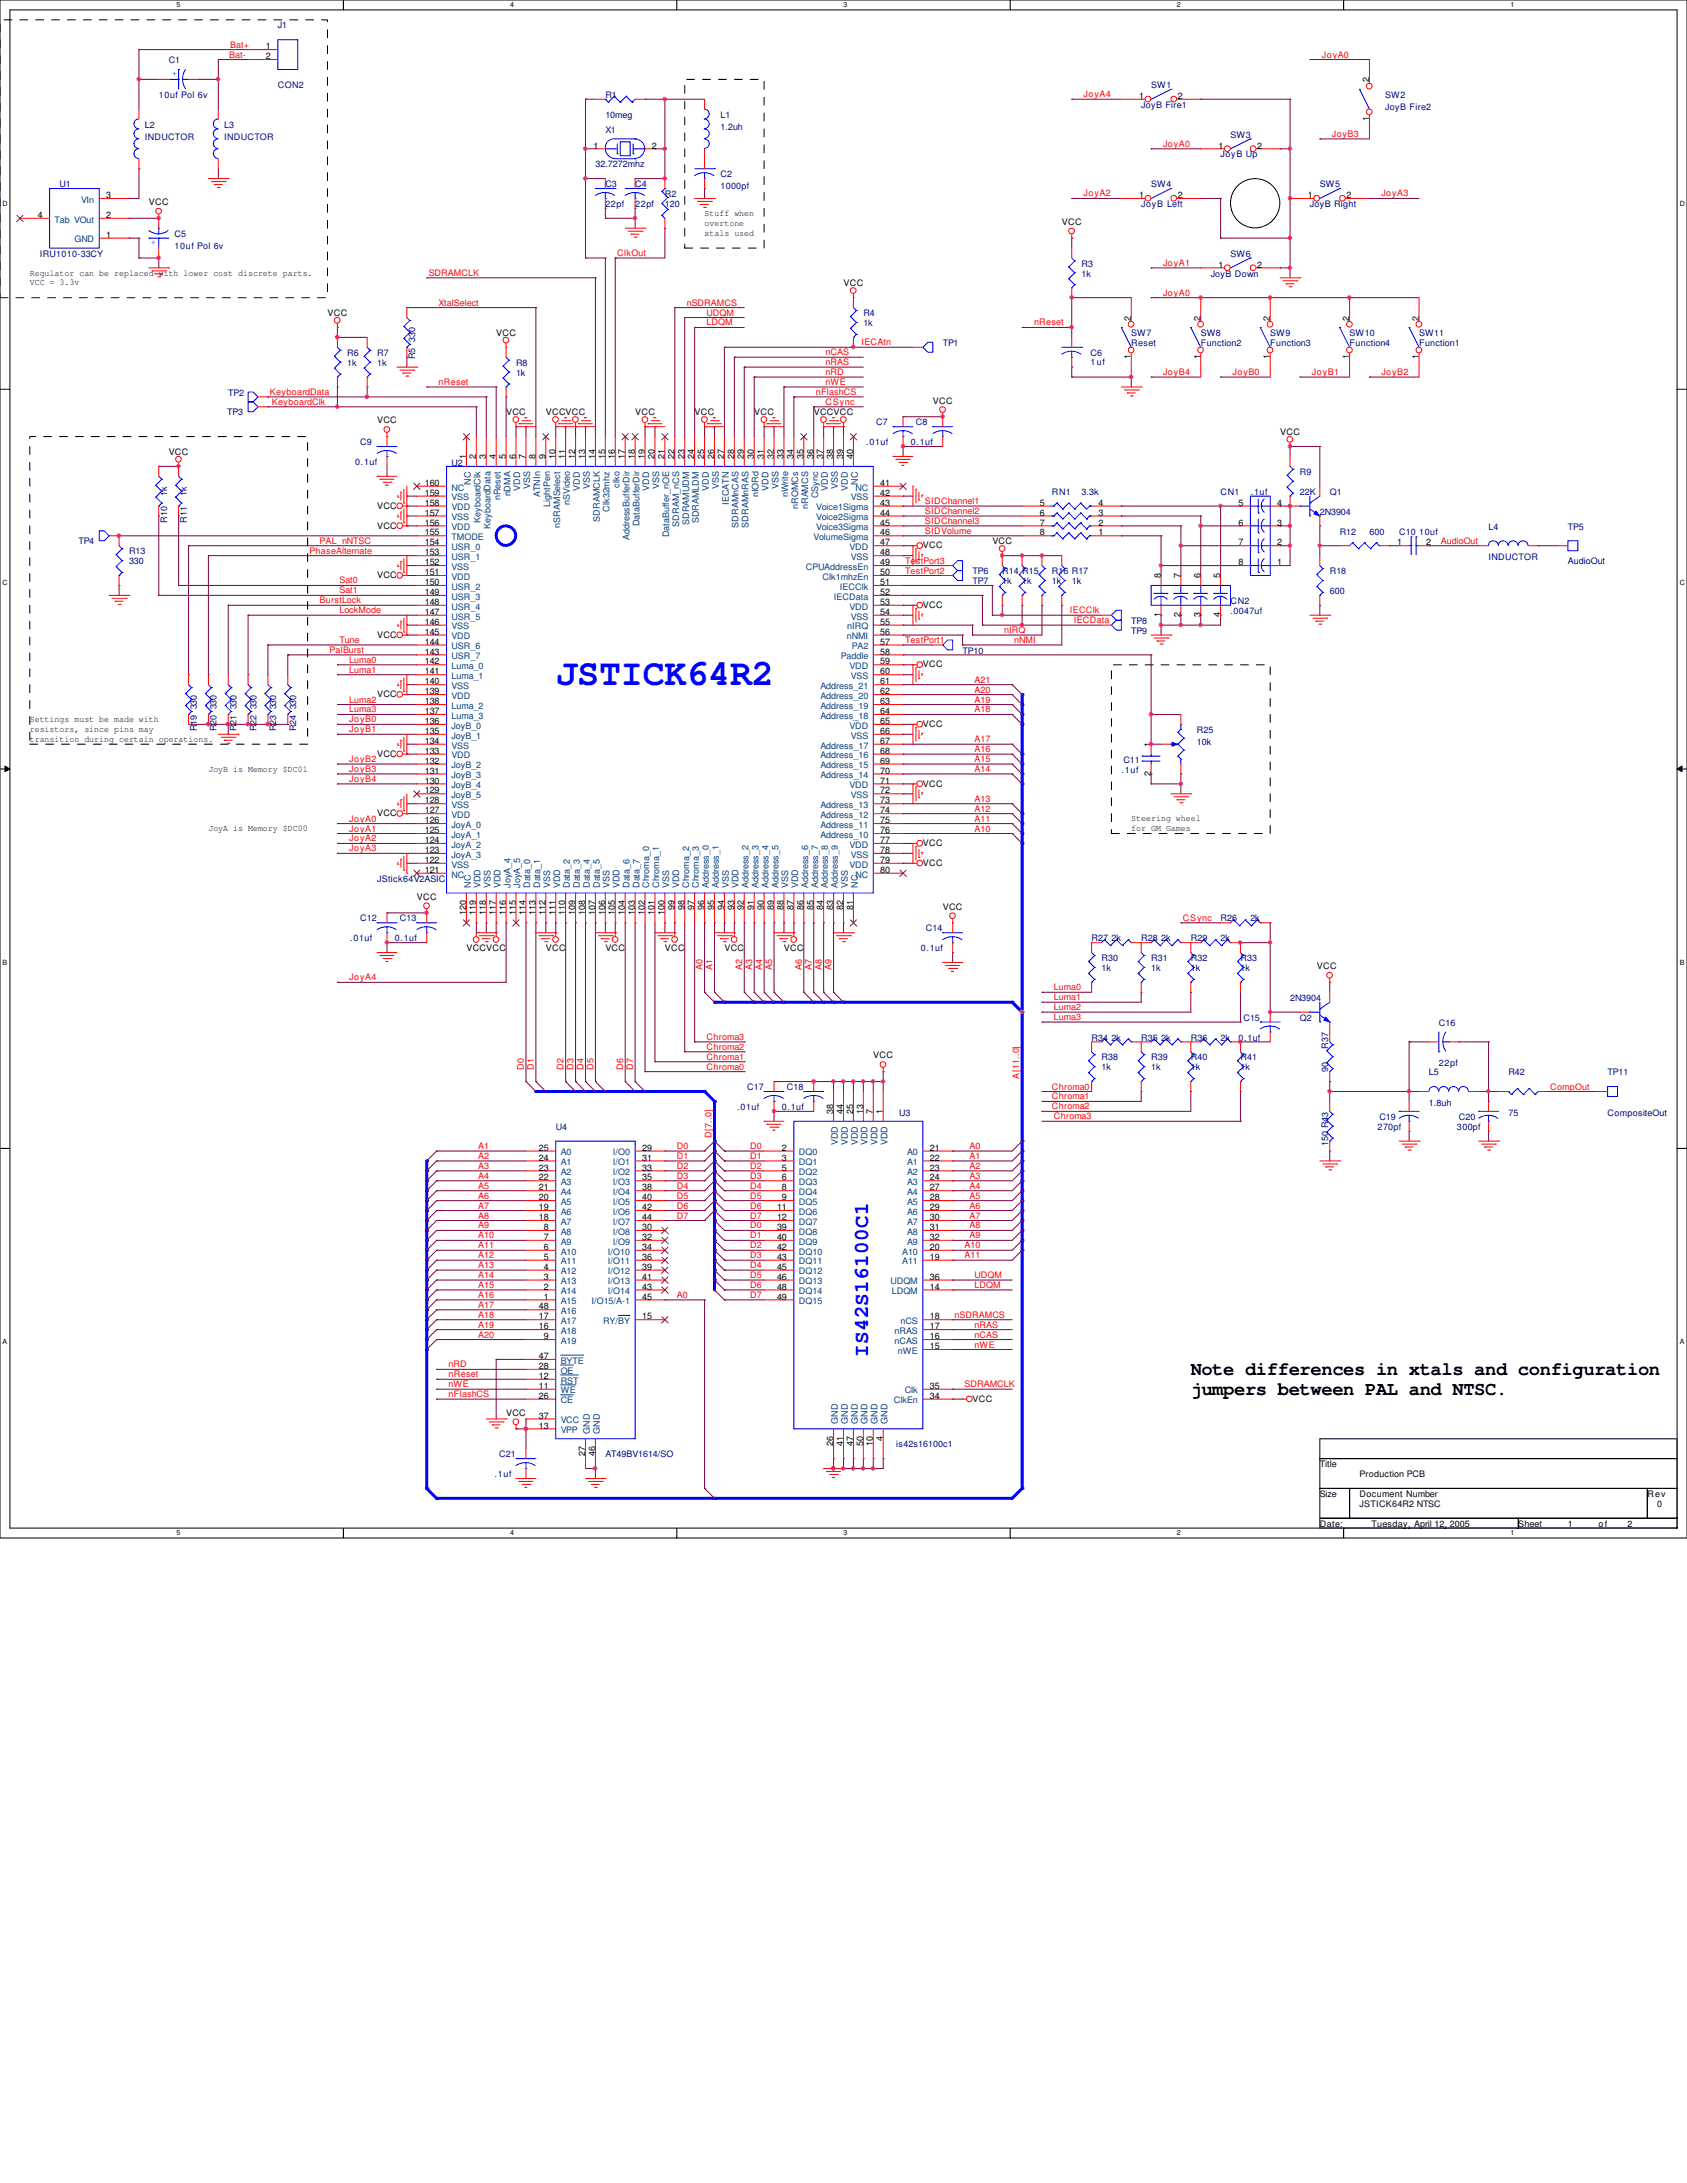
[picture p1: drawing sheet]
<svg xmlns="http://www.w3.org/2000/svg" width="216mm" height="279mm" viewBox="0 0 216 279" stroke-linecap="round" stroke-linejoin="round" font-family="sans-serif">
<defs><g id="words">
<text font-size="4.7" fill="#00f" x="71.1" y="87.7">JSTICK64R2</text>
<text font-size="2.7" fill="#00f" x="111.1" y="173.7" transform="rotate(-90 111.1 173.7)">IS42S16100C1</text>
<g font-size="2.4">
<text x="152.4" y="175.9">Note differences in xtals and configuration</text>
<text x="152.4" y="178.6">jumpers between PAL and NTSC.</text>
</g>
<g font-size="1.1" fill="#00007f">
<text x="35.6" y="3.6">J1</text>
<text x="21.6" y="8.1">C1</text>
<text x="35.6" y="11.3">CON2</text>
<text x="147.3" y="11.3">SW1</text>
<text x="18.5" y="16.3">L2</text>
<text x="18.5" y="17.9">INDUCTOR</text>
<text x="20.3" y="12.5">10uf Pol 6v</text>
<text x="28.7" y="16.3">L3</text>
<text x="28.7" y="17.9">INDUCTOR</text>
<text x="77.5" y="17">X1</text>
<text x="77.5" y="12.5">R1</text>
<text x="77.5" y="15.1">10meg</text>
<text x="92.2" y="15.1">L1</text>
<text x="92.2" y="16.6">1.2uh</text>
<text x="146" y="13.8">JoyB Fire1</text>
<text x="157.5" y="17.6">SW3</text>
<text x="177.3" y="12.5">SW2</text>
<text x="177.3" y="14.1">JoyB Fire2</text>
<text x="7.6" y="24">U1</text>
<text x="76.2" y="21.4">32.7272mhz</text>
<text x="77.5" y="24">C3</text>
<text x="81.3" y="24">C4</text>
<text x="92.2" y="22.7">C2</text>
<text x="147.3" y="24">SW4</text>
<text x="156.2" y="20.2">JoyB Up</text>
<text x="168.9" y="24">SW5</text>
<text x="77.5" y="26.5">22pf</text>
<text x="81.3" y="26.5">22pf</text>
<text x="85.1" y="25.2">R2</text>
<text x="85.1" y="26.5">120</text>
<text x="92.2" y="24.2">1000pf</text>
<text x="146" y="26.5">JoyB Left</text>
<text x="167.6" y="26.5">JoyB Right</text>
<text x="5.1" y="32.9">IRU1010-33CY</text>
<text x="22.4" y="30.3">C5</text>
<text x="22.4" y="31.8">10uf Pol 6v</text>
<text x="138.4" y="34.1">R3</text>
<text x="138.4" y="35.4">1k</text>
<text x="154.9" y="35.4">JoyB Down</text>
<text x="157.5" y="32.9">SW6</text>
<text x="110.5" y="40.5">R4</text>
<text x="110.5" y="41.7">1k</text>
<text x="44.4" y="45.6">R6</text>
<text x="44.4" y="46.8">1k</text>
<text x="48.3" y="45.6">R7</text>
<text x="48.3" y="46.8">1k</text>
<text x="53.1" y="46" transform="rotate(-90 53.1 46)">R5</text>
<text x="53.1" y="43.8" transform="rotate(-90 53.1 43.8)">330</text>
<text x="66" y="46.8">R8</text>
<text x="120.6" y="44.3">TP1</text>
<text x="139.6" y="45.6">C6</text>
<text x="139.6" y="46.7">1uf</text>
<text x="144.8" y="43">SW7</text>
<text x="144.8" y="44.3">Reset</text>
<text x="153.7" y="43">SW8</text>
<text x="153.7" y="44.3">Function2</text>
<text x="162.6" y="43">SW9</text>
<text x="162.6" y="44.3">Function3</text>
<text x="172.7" y="43">SW10</text>
<text x="172.7" y="44.3">Function4</text>
<text x="181.6" y="43">SW11</text>
<text x="181.6" y="44.3">Function1</text>
<text x="29.1" y="53.2">TP3</text>
<text x="29.2" y="50.6">TP2</text>
<text x="66" y="48.1">1k</text>
<text x="45.5" y="59.5">0.1uf</text>
<text x="46.1" y="57">C9</text>
<text x="57.8" y="59.6">U2</text>
<text x="110.9" y="57">.01uf</text>
<text x="112.1" y="54.4">C7</text>
<text x="116.6" y="57">0.1uf</text>
<text x="117.2" y="54.4">C8</text>
<text x="21.4" y="63.5" transform="rotate(-90 21.4 63.5)">1k</text>
<text x="23.9" y="63.5" transform="rotate(-90 23.9 63.5)">1k</text>
<text x="134.6" y="63.3">RN1</text>
<text x="138.4" y="63.3">3.3k</text>
<text x="156.2" y="63.3">CN1</text>
<text x="160.1" y="63.3">.1uf</text>
<text x="166.4" y="60.8">R9</text>
<text x="166.4" y="63.3">22K</text>
<text x="168.9" y="65.9">2N3904</text>
<text x="170.2" y="63.3">Q1</text>
<text x="10" y="69.7">TP4</text>
<text x="16.5" y="71">R13</text>
<text x="21.4" y="66.9" transform="rotate(-90 21.4 66.9)">R10</text>
<text x="23.9" y="66.9" transform="rotate(-90 23.9 66.9)">R11</text>
<text x="171.4" y="68.4">R12</text>
<text x="175.3" y="68.4">600</text>
<text x="179.1" y="68.4">C10</text>
<text x="181.6" y="68.4">10uf</text>
<text x="190.5" y="67.8">L4</text>
<text x="190.5" y="71.7">INDUCTOR</text>
<text x="200.7" y="67.8">TP5</text>
<text x="16.5" y="72.2">330</text>
<text x="124.5" y="73.5">TP6</text>
<text x="124.5" y="74.8">TP7</text>
<text x="128.3" y="73.5">R14 R15</text>
<text x="128.3" y="74.8">1k</text>
<text x="130.8" y="74.8">1k</text>
<text x="134.6" y="73.5">R16 R17</text>
<text x="134.6" y="74.8">1k</text>
<text x="137.2" y="74.8">1k</text>
<text x="157.5" y="77.3">CN2</text>
<text x="170.2" y="73.5">R18</text>
<text x="170.2" y="76">600</text>
<text x="200.7" y="72.2">AudioOut</text>
<text x="123.2" y="83.7">TP10</text>
<text x="144.8" y="81.1">TP9</text>
<text x="144.8" y="79.8">TP8</text>
<text x="157.5" y="78.6">.0047uf</text>
<text x="25.2" y="93.6" transform="rotate(-90 25.2 93.6)">R19</text>
<text x="25.2" y="90.8" transform="rotate(-90 25.2 90.8)">330</text>
<text x="27.7" y="93.6" transform="rotate(-90 27.7 93.6)">R20</text>
<text x="27.7" y="90.8" transform="rotate(-90 27.7 90.8)">330</text>
<text x="30.3" y="93.6" transform="rotate(-90 30.3 93.6)">R21</text>
<text x="30.3" y="90.8" transform="rotate(-90 30.3 90.8)">330</text>
<text x="32.8" y="93.6" transform="rotate(-90 32.8 93.6)">R22</text>
<text x="32.8" y="90.8" transform="rotate(-90 32.8 90.8)">330</text>
<text x="35.3" y="93.6" transform="rotate(-90 35.3 93.6)">R23</text>
<text x="35.3" y="90.8" transform="rotate(-90 35.3 90.8)">330</text>
<text x="37.9" y="93.6" transform="rotate(-90 37.9 93.6)">R24</text>
<text x="37.9" y="90.8" transform="rotate(-90 37.9 90.8)">330</text>
<text x="153.2" y="93.8">R25</text>
<text x="153.2" y="95.3">10k</text>
<text x="143.6" y="98.9">.1uf</text>
<text x="143.8" y="97.6">C11</text>
<text x="48.3" y="112.9">JStick64V2ASIC</text>
<text x="46.1" y="117.9">C12</text>
<text x="51.2" y="117.9">C13</text>
<text x="118.5" y="119.2">C14</text>
<text x="156.2" y="117.9">R26</text>
<text x="160" y="117.9">2k</text>
<text x="44.8" y="120.5">.01uf</text>
<text x="50.5" y="120.5">0.1uf</text>
<text x="117.9" y="121.8">0.1uf</text>
<text x="139.7" y="120.5">R27</text>
<text x="141" y="123">R30</text>
<text x="141" y="124.3">1k</text>
<text x="142.2" y="120.5">2k</text>
<text x="146" y="120.5">R28</text>
<text x="147.3" y="123">R31</text>
<text x="147.3" y="124.3">1k</text>
<text x="148.6" y="120.5">2k</text>
<text x="152.4" y="120.5">R29</text>
<text x="152.4" y="123">R32</text>
<text x="152.4" y="124.3">1k</text>
<text x="156.2" y="120.5">2k</text>
<text x="158.7" y="123">R33</text>
<text x="158.7" y="124.3">1k</text>
<text x="159.1" y="130.6">C15</text>
<text x="165.1" y="128.1">2N3904</text>
<text x="166.4" y="130.6">Q2</text>
<text x="184.1" y="131.3">C16</text>
<text x="139.7" y="133.2">R34</text>
<text x="141" y="135.7">R38</text>
<text x="141" y="137">1k</text>
<text x="142.2" y="133.2">2k</text>
<text x="146" y="133.2">R35</text>
<text x="147.3" y="135.7">R39</text>
<text x="147.3" y="137">1k</text>
<text x="148.6" y="133.2">2k</text>
<text x="152.4" y="133.2">R36</text>
<text x="152.4" y="135.7">R40</text>
<text x="152.4" y="137">1k</text>
<text x="156.2" y="133.2">2k</text>
<text x="158.5" y="133.2">0.1uf</text>
<text x="158.7" y="135.7">R41</text>
<text x="158.7" y="137">1k</text>
<text x="170" y="137.2" transform="rotate(-90 170 137.2)">90</text>
<text x="170" y="134.2" transform="rotate(-90 170 134.2)">R37</text>
<text x="182.9" y="137.6">L5</text>
<text x="184.1" y="136.5">22pf</text>
<text x="193" y="137.6">R42</text>
<text x="205.7" y="137.6">TP11</text>
<text x="94.4" y="142.1">.01uf</text>
<text x="95.6" y="139.5">C17</text>
<text x="100.1" y="142.1">0.1uf</text>
<text x="100.7" y="139.5">C18</text>
<text x="115.1" y="142.8">U3</text>
<text x="176.5" y="143.3">C19</text>
<text x="182.9" y="141.6">1.8uh</text>
<text x="186.7" y="143.3">C20</text>
<text x="193" y="142.8">75</text>
<text x="205.7" y="142.8">CompositeOut</text>
<text x="71.1" y="144.6">U4</text>
<text x="170" y="146.7" transform="rotate(-90 170 146.7)">150 R43</text>
<text x="176.3" y="144.6">270pf</text>
<text x="186.4" y="144.6">300pf</text>
<text x="114.7" y="185.3">is42s16100c1</text>
<text x="63.3" y="189.1">.1uf</text>
<text x="63.9" y="186.5">C21</text>
<text x="77.5" y="186.5">AT49BV1614/SO</text>
</g>
<g font-size="1.1" fill="#00f">
<text x="22.7" y="9.8" transform="rotate(-90 22.7 9.8)">+</text>
<text x="19.9" y="30.7" transform="rotate(-180 19.9 30.7)">+</text>
</g>
<g font-size="1.1" fill="#f00">
<text x="29.3" y="7.4">Bat-</text>
<text x="29.5" y="6.1">Bat+</text>
<text x="169.2" y="7.4">JoyA0</text>
<text x="138.7" y="12.4">JoyA4</text>
<text x="170.4" y="17.5">JoyB3</text>
<text x="148.8" y="18.8">JoyA0</text>
<text x="138.7" y="25.1">JoyA2</text>
<text x="176.8" y="25.1">JoyA3</text>
<text x="54.9" y="35.3">SDRAMCLK</text>
<text x="79" y="32.8">ClkOut</text>
<text x="148.8" y="34">JoyA1</text>
<text x="56.1" y="39.1">XtalSelect</text>
<text x="87.9" y="39.1">nSDRAMCS</text>
<text x="90.4" y="41.7">LDQM</text>
<text x="90.4" y="40.4">UDQM</text>
<text x="132.3" y="41.7">nReset</text>
<text x="148.8" y="37.8">JoyA0</text>
<text x="105.7" y="45.5">nCAS</text>
<text x="105.7" y="46.7">nRAS</text>
<text x="110.2" y="44.2">IECAtn</text>
<text x="34.5" y="50.5">KeyboardData</text>
<text x="34.8" y="51.8">KeyboardClk</text>
<text x="56.1" y="49.3">nReset</text>
<text x="104.4" y="50.5">nFlashCS</text>
<text x="105.7" y="49.3">nWE</text>
<text x="105.7" y="48">nRD</text>
<text x="105.7" y="51.8">CSync</text>
<text x="148.8" y="48">JoyB4</text>
<text x="157.7" y="48">JoyB0</text>
<text x="167.9" y="48">JoyB1</text>
<text x="176.8" y="48">JoyB2</text>
<text x="118.4" y="65.8">SIDChannel2</text>
<text x="118.4" y="64.5">SIDChannel1</text>
<text x="39.6" y="70.9">PhaseAlternate</text>
<text x="40.9" y="69.6">PAL_nNTSC</text>
<text x="118.4" y="68.3">SIDVolume</text>
<text x="118.4" y="67.1">SIDChannel3</text>
<text x="184.4" y="69.6">AudioOut</text>
<text x="40.9" y="77.2">BurstLock</text>
<text x="43.4" y="75.9">Sat1</text>
<text x="43.4" y="74.7">Sat0</text>
<text x="115.8" y="73.4">TestPort2</text>
<text x="115.8" y="72.1">TestPort3</text>
<text x="42.2" y="83.6">PalBurst</text>
<text x="43.4" y="78.5">LockMode</text>
<text x="43.4" y="82.3">Tune</text>
<text x="115.8" y="82.3">TestPort1</text>
<text x="128.5" y="81">nIRQ</text>
<text x="129.8" y="82.3">nNMI</text>
<text x="136.9" y="78.5">IECClk</text>
<text x="137.4" y="79.8">IECData</text>
<text x="44.7" y="89.9">Luma2</text>
<text x="44.7" y="86.1">Luma1</text>
<text x="44.7" y="84.8">Luma0</text>
<text x="124.7" y="89.9">A19</text>
<text x="124.7" y="88.6">A20</text>
<text x="124.7" y="87.4">A21</text>
<text x="44.7" y="92.5">JoyB0</text>
<text x="44.7" y="93.7">JoyB1</text>
<text x="44.7" y="91.2">Luma3</text>
<text x="124.7" y="95">A17</text>
<text x="124.7" y="91.2">A18</text>
<text x="44.7" y="97.5">JoyB2</text>
<text x="44.7" y="98.8">JoyB3</text>
<text x="44.7" y="100.1">JoyB4</text>
<text x="124.7" y="98.8">A14</text>
<text x="124.7" y="97.5">A15</text>
<text x="124.7" y="96.3">A16</text>
<text x="44.7" y="105.2">JoyA0</text>
<text x="44.7" y="106.4">JoyA1</text>
<text x="44.7" y="107.7">JoyA2</text>
<text x="124.7" y="106.4">A10</text>
<text x="124.7" y="105.2">A11</text>
<text x="124.7" y="103.9">A12</text>
<text x="124.7" y="102.6">A13</text>
<text x="44.7" y="109">JoyA3</text>
<text x="151.4" y="117.9">CSync</text>
<text x="44.7" y="125.5">JoyA4</text>
<text x="89.9" y="124.2" transform="rotate(-90 89.9 124.2)">A0</text>
<text x="91.2" y="124.2" transform="rotate(-90 91.2 124.2)">A1</text>
<text x="95" y="124.2" transform="rotate(-90 95 124.2)">A2</text>
<text x="96.3" y="124.2" transform="rotate(-90 96.3 124.2)">A3</text>
<text x="97.5" y="124.2" transform="rotate(-90 97.5 124.2)">A4</text>
<text x="98.8" y="124.2" transform="rotate(-90 98.8 124.2)">A5</text>
<text x="102.6" y="124.2" transform="rotate(-90 102.6 124.2)">A6</text>
<text x="103.9" y="124.2" transform="rotate(-90 103.9 124.2)">A7</text>
<text x="105.2" y="124.2" transform="rotate(-90 105.2 124.2)">A8</text>
<text x="106.4" y="124.2" transform="rotate(-90 106.4 124.2)">A9</text>
<text x="134.9" y="128">Luma1</text>
<text x="134.9" y="126.7">Luma0</text>
<text x="134.9" y="129.3">Luma2</text>
<text x="134.9" y="130.6">Luma3</text>
<text x="67.1" y="136.9" transform="rotate(-90 67.1 136.9)">D0</text>
<text x="68.3" y="136.9" transform="rotate(-90 68.3 136.9)">D1</text>
<text x="72.1" y="136.9" transform="rotate(-90 72.1 136.9)">D2</text>
<text x="73.4" y="136.9" transform="rotate(-90 73.4 136.9)">D3</text>
<text x="74.7" y="136.9" transform="rotate(-90 74.7 136.9)">D4</text>
<text x="75.9" y="136.9" transform="rotate(-90 75.9 136.9)">D5</text>
<text x="79.8" y="136.9" transform="rotate(-90 79.8 136.9)">D6</text>
<text x="81" y="136.9" transform="rotate(-90 81 136.9)">D7</text>
<text x="90.4" y="136.9">Chroma0</text>
<text x="90.4" y="135.6">Chroma1</text>
<text x="90.4" y="133.1">Chroma3</text>
<text x="90.4" y="134.4">Chroma2</text>
<text x="130.4" y="138" transform="rotate(-90 130.4 138)">A[11..0]</text>
<text x="134.6" y="139.4">Chroma0</text>
<text x="134.6" y="140.7">Chroma1</text>
<text x="134.6" y="142">Chroma2</text>
<text x="134.9" y="143.3">Chroma3</text>
<text x="198.4" y="139.4">CompOut</text>
<text x="61.2" y="147.1">A1</text>
<text x="61.2" y="148.3">A2</text>
<text x="61.2" y="149.6">A3</text>
<text x="86.6" y="147.1">D0</text>
<text x="86.6" y="148.3">D1</text>
<text x="86.6" y="149.6">D2</text>
<text x="91.1" y="145.7" transform="rotate(-90 91.1 145.7)">D[7..0]</text>
<text x="96" y="149.6">D2</text>
<text x="96" y="148.3">D1</text>
<text x="96" y="147.1">D0</text>
<text x="124.1" y="147.1">A0</text>
<text x="124.1" y="148.3">A1</text>
<text x="124.1" y="149.6">A2</text>
<text x="61.2" y="150.9">A4</text>
<text x="61.2" y="152.1">A5</text>
<text x="61.2" y="153.4">A6</text>
<text x="61.2" y="154.7">A7</text>
<text x="61.2" y="156">A8</text>
<text x="86.6" y="150.9">D3</text>
<text x="86.6" y="152.1">D4</text>
<text x="86.6" y="153.4">D5</text>
<text x="86.6" y="154.7">D6</text>
<text x="86.6" y="156">D7</text>
<text x="96" y="156">D7</text>
<text x="96" y="154.7">D6</text>
<text x="96" y="153.4">D5</text>
<text x="96" y="152.1">D4</text>
<text x="96" y="150.9">D3</text>
<text x="124.1" y="150.9">A3</text>
<text x="124.1" y="152.1">A4</text>
<text x="124.1" y="153.4">A5</text>
<text x="124.1" y="154.7">A6</text>
<text x="124.1" y="156">A7</text>
<text x="61.2" y="157.2">A9</text>
<text x="61.2" y="158.5">A10</text>
<text x="61.2" y="159.8">A11</text>
<text x="61.2" y="161">A12</text>
<text x="96" y="161">D3</text>
<text x="96" y="159.8">D2</text>
<text x="96" y="158.5">D1</text>
<text x="96" y="157.2">D0</text>
<text x="123.4" y="159.8">A10</text>
<text x="123.4" y="161">A11</text>
<text x="124.1" y="157.2">A8</text>
<text x="124.1" y="158.5">A9</text>
<text x="61.2" y="162.3">A13</text>
<text x="61.2" y="163.6">A14</text>
<text x="61.2" y="164.8">A15</text>
<text x="61.2" y="166.1">A16</text>
<text x="61.2" y="167.4">A17</text>
<text x="86.6" y="166.1">A0</text>
<text x="96" y="166.1">D7</text>
<text x="96" y="164.8">D6</text>
<text x="96" y="163.6">D5</text>
<text x="96" y="162.3">D4</text>
<text x="124.7" y="164.8">LDQM</text>
<text x="124.7" y="163.6">UDQM</text>
<text x="61.2" y="168.7">A18</text>
<text x="61.2" y="169.9">A19</text>
<text x="61.2" y="171.2">A20</text>
<text x="122.2" y="168.7">nSDRAMCS</text>
<text x="124.7" y="169.9">nRAS</text>
<text x="124.7" y="171.2">nCAS</text>
<text x="124.7" y="172.5">nWE</text>
<text x="57.4" y="176.3">nReset</text>
<text x="57.4" y="178.8">nFlashCS</text>
<text x="57.4" y="175">nRD</text>
<text x="57.4" y="177.5">nWE</text>
<text x="123.4" y="177.5">SDRAMCLK</text>
</g>
<g font-size="1.1">
<text x="34" y="6.3">1</text>
<text x="34" y="7.6">2</text>
<text x="175.2" y="10.5" transform="rotate(-90 175.2 10.5)">2</text>
<text x="145.8" y="12.7">1</text>
<text x="150.7" y="12.7">2</text>
<text x="175.2" y="15.5" transform="rotate(-90 175.2 15.5)">1</text>
<text x="75.9" y="19">1</text>
<text x="83.4" y="19">2</text>
<text x="156" y="19">1</text>
<text x="160.9" y="19">2</text>
<text x="4.8" y="27.9">4</text>
<text x="13.6" y="25.4">3</text>
<text x="13.6" y="27.9">2</text>
<text x="19" y="26.2">VCC</text>
<text x="90.2" y="28.9">overtone</text>
<text x="90.2" y="27.6">Stuff when</text>
<text x="135.9" y="28.8">VCC</text>
<text x="145.8" y="25.4">1</text>
<text x="150.7" y="25.4">2</text>
<text x="167.4" y="25.4">1</text>
<text x="172.3" y="25.4">2</text>
<text x="3.8" y="35.3">Regulator can be replaced with lower cost discrete parts.</text>
<text x="13.6" y="30.4">1</text>
<text x="90.2" y="30.2">xtals used</text>
<text x="156" y="34.2">1</text>
<text x="160.9" y="34.2">2</text>
<text x="3.8" y="36.5">VCC = 3.3v</text>
<text x="41.9" y="40.5">VCC</text>
<text x="107.9" y="36.7">VCC</text>
<text x="144.7" y="41" transform="rotate(-90 144.7 41)">2</text>
<text x="153.6" y="41" transform="rotate(-90 153.6 41)">2</text>
<text x="162.5" y="41" transform="rotate(-90 162.5 41)">2</text>
<text x="172.7" y="41" transform="rotate(-90 172.7 41)">2</text>
<text x="181.6" y="41" transform="rotate(-90 181.6 41)">2</text>
<text x="63.5" y="43">VCC</text>
<text x="144.7" y="46" transform="rotate(-90 144.7 46)">1</text>
<text x="153.6" y="46" transform="rotate(-90 153.6 46)">1</text>
<text x="162.5" y="46" transform="rotate(-90 162.5 46)">1</text>
<text x="172.7" y="46" transform="rotate(-90 172.7 46)">1</text>
<text x="181.6" y="46" transform="rotate(-90 181.6 46)">1</text>
<text x="64.8" y="53.2">VCC</text>
<text x="69.8" y="53.2">VCCVCC</text>
<text x="81.3" y="53.2">VCC</text>
<text x="88.9" y="53.2">VCC</text>
<text x="96.5" y="53.2">VCC</text>
<text x="104.1" y="53.2">VCCVCC</text>
<text x="119.4" y="51.6">VCC</text>
<text x="21.6" y="58.3">VCC</text>
<text x="48.3" y="54.2">VCC</text>
<text x="59.6" y="58.8" transform="rotate(-90 59.6 58.8)">1</text>
<text x="60.9" y="58.8" transform="rotate(-90 60.9 58.8)">2</text>
<text x="62.2" y="58.8" transform="rotate(-90 62.2 58.8)">3</text>
<text x="63.5" y="58.8" transform="rotate(-90 63.5 58.8)">4</text>
<text x="64.7" y="58.8" transform="rotate(-90 64.7 58.8)">5</text>
<text x="66" y="58.8" transform="rotate(-90 66 58.8)">6</text>
<text x="67.3" y="58.8" transform="rotate(-90 67.3 58.8)">7</text>
<text x="68.5" y="58.8" transform="rotate(-90 68.5 58.8)">8</text>
<text x="69.8" y="58.8" transform="rotate(-90 69.8 58.8)">9</text>
<text x="71.1" y="58.8" transform="rotate(-90 71.1 58.8)">10</text>
<text x="72.3" y="58.8" transform="rotate(-90 72.3 58.8)">11</text>
<text x="73.6" y="58.8" transform="rotate(-90 73.6 58.8)">12</text>
<text x="74.9" y="58.8" transform="rotate(-90 74.9 58.8)">13</text>
<text x="76.2" y="58.8" transform="rotate(-90 76.2 58.8)">14</text>
<text x="77.4" y="58.8" transform="rotate(-90 77.4 58.8)">15</text>
<text x="78.7" y="58.8" transform="rotate(-90 78.7 58.8)">16</text>
<text x="80" y="58.8" transform="rotate(-90 80 58.8)">17</text>
<text x="81.2" y="58.8" transform="rotate(-90 81.2 58.8)">18</text>
<text x="82.5" y="58.8" transform="rotate(-90 82.5 58.8)">19</text>
<text x="83.8" y="58.8" transform="rotate(-90 83.8 58.8)">20</text>
<text x="85" y="58.8" transform="rotate(-90 85 58.8)">21</text>
<text x="86.3" y="58.8" transform="rotate(-90 86.3 58.8)">22</text>
<text x="87.6" y="58.8" transform="rotate(-90 87.6 58.8)">23</text>
<text x="88.9" y="58.8" transform="rotate(-90 88.9 58.8)">24</text>
<text x="90.1" y="58.8" transform="rotate(-90 90.1 58.8)">25</text>
<text x="91.4" y="58.8" transform="rotate(-90 91.4 58.8)">26</text>
<text x="92.7" y="58.8" transform="rotate(-90 92.7 58.8)">27</text>
<text x="93.9" y="58.8" transform="rotate(-90 93.9 58.8)">28</text>
<text x="95.2" y="58.8" transform="rotate(-90 95.2 58.8)">29</text>
<text x="96.5" y="58.8" transform="rotate(-90 96.5 58.8)">30</text>
<text x="97.7" y="58.8" transform="rotate(-90 97.7 58.8)">31</text>
<text x="99" y="58.8" transform="rotate(-90 99 58.8)">32</text>
<text x="100.3" y="58.8" transform="rotate(-90 100.3 58.8)">33</text>
<text x="101.6" y="58.8" transform="rotate(-90 101.6 58.8)">34</text>
<text x="102.8" y="58.8" transform="rotate(-90 102.8 58.8)">35</text>
<text x="104.1" y="58.8" transform="rotate(-90 104.1 58.8)">36</text>
<text x="105.4" y="58.8" transform="rotate(-90 105.4 58.8)">37</text>
<text x="106.6" y="58.8" transform="rotate(-90 106.6 58.8)">38</text>
<text x="107.9" y="58.8" transform="rotate(-90 107.9 58.8)">39</text>
<text x="109.2" y="58.8" transform="rotate(-90 109.2 58.8)">40</text>
<text x="163.8" y="55.7">VCC</text>
<text x="48.3" y="65.1">VCC</text>
<text x="54.4" y="62.2">160</text>
<text x="54.4" y="64.7">158</text>
<text x="54.4" y="66">157</text>
<text x="54.4" y="63.5">159</text>
<text x="112.6" y="62.2">41</text>
<text x="112.6" y="64.7">43</text>
<text x="112.6" y="66">44</text>
<text x="112.6" y="63.5">42</text>
<text x="133.1" y="64.7">5</text>
<text x="133.1" y="66">6</text>
<text x="140.6" y="66">3</text>
<text x="140.6" y="64.7">4</text>
<text x="158.5" y="64.7">5</text>
<text x="163.4" y="64.7">4</text>
<text x="48.3" y="67.6">VCC</text>
<text x="54.4" y="68.5">155</text>
<text x="54.4" y="69.8">154</text>
<text x="54.4" y="71.1">153</text>
<text x="54.4" y="67.3">156</text>
<text x="112.6" y="69.8">47</text>
<text x="112.6" y="67.3">45</text>
<text x="112.6" y="68.5">46</text>
<text x="112.6" y="71.1">48</text>
<text x="118.1" y="70.2">VCC</text>
<text x="127" y="69.7">VCC</text>
<text x="133.1" y="67.3">7</text>
<text x="133.1" y="68.5">8</text>
<text x="140.6" y="68.5">1</text>
<text x="140.6" y="67.3">2</text>
<text x="158.5" y="69.8">7</text>
<text x="158.5" y="67.3">6</text>
<text x="163.4" y="69.8">2</text>
<text x="163.4" y="67.3">3</text>
<text x="178.8" y="69.8">1</text>
<text x="182.5" y="69.8">2</text>
<text x="48.3" y="74">VCC</text>
<text x="54.4" y="74.9">150</text>
<text x="54.4" y="76.2">149</text>
<text x="54.4" y="77.4">148</text>
<text x="54.4" y="73.6">151</text>
<text x="54.4" y="72.3">152</text>
<text x="112.6" y="73.6">50</text>
<text x="112.6" y="72.3">49</text>
<text x="112.6" y="74.9">51</text>
<text x="112.6" y="76.2">52</text>
<text x="112.6" y="77.4">53</text>
<text x="118.1" y="77.8">VCC</text>
<text x="148.5" y="74" transform="rotate(-90 148.5 74)">8</text>
<text x="151.1" y="74" transform="rotate(-90 151.1 74)">7</text>
<text x="153.6" y="74" transform="rotate(-90 153.6 74)">6</text>
<text x="156.2" y="74" transform="rotate(-90 156.2 74)">5</text>
<text x="158.5" y="72.3">8</text>
<text x="163.4" y="72.3">1</text>
<text x="48.3" y="81.6">VCC</text>
<text x="54.4" y="78.7">147</text>
<text x="54.4" y="82.5">144</text>
<text x="54.4" y="83.8">143</text>
<text x="54.4" y="81.2">145</text>
<text x="54.4" y="80">146</text>
<text x="112.6" y="80">55</text>
<text x="112.6" y="81.2">56</text>
<text x="112.6" y="82.5">57</text>
<text x="112.6" y="83.8">58</text>
<text x="112.6" y="78.7">54</text>
<text x="148.5" y="79" transform="rotate(-90 148.5 79)">1</text>
<text x="151.1" y="79" transform="rotate(-90 151.1 79)">2</text>
<text x="153.6" y="79" transform="rotate(-90 153.6 79)">3</text>
<text x="156.2" y="79" transform="rotate(-90 156.2 79)">4</text>
<text x="48.3" y="89.2">VCC</text>
<text x="54.4" y="85">142</text>
<text x="54.4" y="86.3">141</text>
<text x="54.4" y="88.9">139</text>
<text x="54.4" y="87.6">140</text>
<text x="112.6" y="88.9">62</text>
<text x="112.6" y="87.6">61</text>
<text x="112.6" y="85">59</text>
<text x="112.6" y="86.3">60</text>
<text x="118.1" y="85.4">VCC</text>
<text x="3.8" y="95">transition during certain operations.</text>
<text x="3.8" y="93.7">resistors, since pins may</text>
<text x="3.8" y="92.4">Settings must be made with</text>
<text x="54.4" y="92.7">136</text>
<text x="54.4" y="93.9">135</text>
<text x="54.4" y="90.1">138</text>
<text x="54.4" y="91.4">137</text>
<text x="54.4" y="95.2">134</text>
<text x="112.6" y="95.2">67</text>
<text x="112.6" y="91.4">64</text>
<text x="112.6" y="90.1">63</text>
<text x="112.6" y="92.7">65</text>
<text x="112.6" y="93.9">66</text>
<text x="118.1" y="93">VCC</text>
<text x="147.3" y="95.6" transform="rotate(-90 147.3 95.6)">1</text>
<text x="26.7" y="98.8">JoyB is Memory $DC01</text>
<text x="48.3" y="96.9">VCC</text>
<text x="54.4" y="97.7">132</text>
<text x="54.4" y="99">131</text>
<text x="54.4" y="100.3">130</text>
<text x="54.4" y="101.6">129</text>
<text x="54.4" y="96.5">133</text>
<text x="112.6" y="99">70</text>
<text x="112.6" y="97.7">69</text>
<text x="112.6" y="96.5">68</text>
<text x="112.6" y="100.3">71</text>
<text x="112.6" y="101.6">72</text>
<text x="118.1" y="100.7">VCC</text>
<text x="147.3" y="99.3" transform="rotate(-90 147.3 99.3)">2</text>
<text x="26.7" y="106.4">JoyA is Memory $DC00</text>
<text x="48.3" y="104.5">VCC</text>
<text x="54.4" y="105.4">126</text>
<text x="54.4" y="106.6">125</text>
<text x="54.4" y="107.9">124</text>
<text x="54.4" y="104.1">127</text>
<text x="54.4" y="102.8">128</text>
<text x="112.6" y="106.6">76</text>
<text x="112.6" y="105.4">75</text>
<text x="112.6" y="104.1">74</text>
<text x="112.6" y="102.8">73</text>
<text x="112.6" y="107.9">77</text>
<text x="144.8" y="106.4">for GM Games</text>
<text x="144.8" y="105.1">Steering wheel</text>
<text x="54.4" y="109.2">123</text>
<text x="54.4" y="111.7">121</text>
<text x="54.4" y="110.4">122</text>
<text x="112.6" y="111.7">80</text>
<text x="112.6" y="110.4">79</text>
<text x="112.6" y="109.2">78</text>
<text x="118.1" y="110.8">VCC</text>
<text x="118.1" y="108.3">VCC</text>
<text x="53.3" y="115.1">VCC</text>
<text x="59.6" y="117.1" transform="rotate(-90 59.6 117.1)">120</text>
<text x="60.9" y="117.1" transform="rotate(-90 60.9 117.1)">119</text>
<text x="62.2" y="117.1" transform="rotate(-90 62.2 117.1)">118</text>
<text x="63.5" y="117.1" transform="rotate(-90 63.5 117.1)">117</text>
<text x="64.7" y="117.1" transform="rotate(-90 64.7 117.1)">116</text>
<text x="66" y="117.1" transform="rotate(-90 66 117.1)">115</text>
<text x="67.3" y="117.1" transform="rotate(-90 67.3 117.1)">114</text>
<text x="68.5" y="117.1" transform="rotate(-90 68.5 117.1)">113</text>
<text x="69.8" y="117.1" transform="rotate(-90 69.8 117.1)">112</text>
<text x="71.1" y="117.1" transform="rotate(-90 71.1 117.1)">111</text>
<text x="72.3" y="117.1" transform="rotate(-90 72.3 117.1)">110</text>
<text x="73.6" y="117.1" transform="rotate(-90 73.6 117.1)">109</text>
<text x="74.9" y="117.1" transform="rotate(-90 74.9 117.1)">108</text>
<text x="76.2" y="117.1" transform="rotate(-90 76.2 117.1)">107</text>
<text x="77.4" y="117.1" transform="rotate(-90 77.4 117.1)">106</text>
<text x="78.7" y="117.1" transform="rotate(-90 78.7 117.1)">105</text>
<text x="80" y="117.1" transform="rotate(-90 80 117.1)">104</text>
<text x="81.2" y="117.1" transform="rotate(-90 81.2 117.1)">103</text>
<text x="82.5" y="117.1" transform="rotate(-90 82.5 117.1)">102</text>
<text x="83.8" y="117.1" transform="rotate(-90 83.8 117.1)">101</text>
<text x="85" y="117.1" transform="rotate(-90 85 117.1)">100</text>
<text x="86.3" y="116.5" transform="rotate(-90 86.3 116.5)">99</text>
<text x="87.6" y="116.5" transform="rotate(-90 87.6 116.5)">98</text>
<text x="88.9" y="116.5" transform="rotate(-90 88.9 116.5)">97</text>
<text x="90.1" y="116.5" transform="rotate(-90 90.1 116.5)">96</text>
<text x="91.4" y="116.5" transform="rotate(-90 91.4 116.5)">95</text>
<text x="92.7" y="116.5" transform="rotate(-90 92.7 116.5)">94</text>
<text x="93.9" y="116.5" transform="rotate(-90 93.9 116.5)">93</text>
<text x="95.2" y="116.5" transform="rotate(-90 95.2 116.5)">92</text>
<text x="96.5" y="116.5" transform="rotate(-90 96.5 116.5)">91</text>
<text x="97.7" y="116.5" transform="rotate(-90 97.7 116.5)">90</text>
<text x="99" y="116.5" transform="rotate(-90 99 116.5)">89</text>
<text x="100.3" y="116.5" transform="rotate(-90 100.3 116.5)">88</text>
<text x="101.6" y="116.5" transform="rotate(-90 101.6 116.5)">87</text>
<text x="102.8" y="116.5" transform="rotate(-90 102.8 116.5)">86</text>
<text x="104.1" y="116.5" transform="rotate(-90 104.1 116.5)">85</text>
<text x="105.4" y="116.5" transform="rotate(-90 105.4 116.5)">84</text>
<text x="106.6" y="116.5" transform="rotate(-90 106.6 116.5)">83</text>
<text x="107.9" y="116.5" transform="rotate(-90 107.9 116.5)">82</text>
<text x="109.2" y="116.5" transform="rotate(-90 109.2 116.5)">81</text>
<text x="120.6" y="116.4">VCC</text>
<text x="59.7" y="121.8">VCCVCC</text>
<text x="69.8" y="121.8">VCC</text>
<text x="77.5" y="121.8">VCC</text>
<text x="85.1" y="121.8">VCC</text>
<text x="92.7" y="121.8">VCC</text>
<text x="100.3" y="121.8">VCC</text>
<text x="168.5" y="124">VCC</text>
<text x="111.8" y="135.5">VCC</text>
<text x="106.6" y="142.6" transform="rotate(-90 106.6 142.6)">38</text>
<text x="107.9" y="142.6" transform="rotate(-90 107.9 142.6)">44</text>
<text x="109.2" y="142.6" transform="rotate(-90 109.2 142.6)">25</text>
<text x="110.4" y="142.6" transform="rotate(-90 110.4 142.6)">13</text>
<text x="111.7" y="142.6" transform="rotate(-90 111.7 142.6)">7</text>
<text x="113" y="142.6" transform="rotate(-90 113 142.6)">1</text>
<text x="69" y="149.8">23</text>
<text x="69" y="148.5">24</text>
<text x="69" y="147.3">25</text>
<text x="82.2" y="147.3">29</text>
<text x="82.2" y="148.5">31</text>
<text x="82.2" y="149.8">33</text>
<text x="100.1" y="147.3">2</text>
<text x="100.1" y="148.5">3</text>
<text x="100.1" y="149.8">5</text>
<text x="119" y="147.3">21</text>
<text x="119" y="148.5">22</text>
<text x="119" y="149.8">23</text>
<text x="69" y="154.9">19</text>
<text x="69" y="153.6">20</text>
<text x="69" y="152.4">21</text>
<text x="69" y="151.1">22</text>
<text x="82.2" y="151.1">35</text>
<text x="82.2" y="152.4">38</text>
<text x="82.2" y="153.6">40</text>
<text x="82.2" y="154.9">42</text>
<text x="99.4" y="154.9">11</text>
<text x="100.1" y="151.1">6</text>
<text x="100.1" y="152.4">8</text>
<text x="100.1" y="153.6">9</text>
<text x="119" y="151.1">24</text>
<text x="119" y="152.4">27</text>
<text x="119" y="153.6">28</text>
<text x="119" y="154.9">29</text>
<text x="69" y="156.2">18</text>
<text x="69.6" y="161.2">5</text>
<text x="69.6" y="160">6</text>
<text x="69.6" y="158.7">7</text>
<text x="69.6" y="157.4">8</text>
<text x="82.2" y="156.2">44</text>
<text x="82.2" y="157.4">30</text>
<text x="82.2" y="158.7">32</text>
<text x="82.2" y="160">34</text>
<text x="82.2" y="161.2">36</text>
<text x="99.4" y="156.2">12</text>
<text x="99.4" y="157.4">39</text>
<text x="99.4" y="158.7">40</text>
<text x="99.4" y="160">42</text>
<text x="99.4" y="161.2">43</text>
<text x="119" y="156.2">30</text>
<text x="119" y="157.4">31</text>
<text x="119" y="158.7">32</text>
<text x="119" y="160">20</text>
<text x="119" y="161.2">19</text>
<text x="69" y="167.6">48</text>
<text x="69.6" y="166.3">1</text>
<text x="69.6" y="165.1">2</text>
<text x="69.6" y="163.8">3</text>
<text x="69.6" y="162.5">4</text>
<text x="82.2" y="162.5">39</text>
<text x="82.2" y="163.8">41</text>
<text x="82.2" y="165.1">43</text>
<text x="82.2" y="166.3">45</text>
<text x="99.4" y="162.5">45</text>
<text x="99.4" y="163.8">46</text>
<text x="99.4" y="165.1">48</text>
<text x="99.4" y="166.3">49</text>
<text x="119" y="163.8">36</text>
<text x="119" y="165.1">14</text>
<text x="69" y="170.1">16</text>
<text x="69" y="168.9">17</text>
<text x="69" y="173.9">47</text>
<text x="69.6" y="171.4">9</text>
<text x="82.2" y="168.9">15</text>
<text x="119" y="168.9">18</text>
<text x="119" y="170.1">17</text>
<text x="119" y="171.4">16</text>
<text x="119" y="172.7">15</text>
<text x="69" y="175.2">28</text>
<text x="69" y="176.5">12</text>
<text x="69" y="177.8">11</text>
<text x="69" y="179">26</text>
<text x="119" y="177.8">35</text>
<text x="119" y="179">34</text>
<text x="124.5" y="179.4">VCC</text>
<text x="64.8" y="181.2">VCC</text>
<text x="69" y="182.8">13</text>
<text x="69" y="181.6">37</text>
<text x="106.6" y="185" transform="rotate(-90 106.6 185)">26</text>
<text x="107.9" y="185" transform="rotate(-90 107.9 185)">41</text>
<text x="109.2" y="185" transform="rotate(-90 109.2 185)">47</text>
<text x="110.4" y="185" transform="rotate(-90 110.4 185)">50</text>
<text x="111.7" y="185" transform="rotate(-90 111.7 185)">10</text>
<text x="113" y="184.4" transform="rotate(-90 113 184.4)">4</text>
<text x="74.9" y="186.3" transform="rotate(-90 74.9 186.3)">27</text>
<text x="76.2" y="186.3" transform="rotate(-90 76.2 186.3)">46</text>
<text x="168.9" y="187.8">Title</text>
<text x="168.9" y="191.6">Size</text>
<text x="174" y="191.6">Document Number</text>
<text x="174" y="189.1">Production PCB</text>
<text x="210.9" y="191.6">Rev</text>
<text x="168.9" y="195.4">Date:</text>
<text x="174" y="192.9">JSTICK64R2 NTSC</text>
<text x="175.5" y="195.4">Tuesday, April 12, 2005</text>
<text x="194.3" y="195.4">Sheet</text>
<text x="200.7" y="195.4">1</text>
<text x="204.6" y="195.4">o f</text>
<text x="208.3" y="195.4">2</text>
<text x="212.1" y="192.9">0</text>
</g>
<g font-size="1.1" fill="#003f7f">
<text x="7" y="28.5">Tab VOut</text>
<text x="10.4" y="26">VIn</text>
<text x="9.5" y="31">GND</text>
<text x="57.8" y="62.8">NC</text>
<text x="57.8" y="65.3">VDD</text>
<text x="57.8" y="64.1">VSS</text>
<text x="60.2" y="62" transform="rotate(-90 60.2 62)">NC</text>
<text x="64.1" y="64" transform="rotate(-90 64.1 64)">nReset</text>
<text x="65.3" y="63.5" transform="rotate(-90 65.3 63.5)">nDMA</text>
<text x="66.6" y="62.8" transform="rotate(-90 66.6 62.8)">VDD</text>
<text x="67.9" y="62.6" transform="rotate(-90 67.9 62.6)">VSS</text>
<text x="69.1" y="63.6" transform="rotate(-90 69.1 63.6)">ATNIn</text>
<text x="70.4" y="64.9" transform="rotate(-90 70.4 64.9)">LightPen</text>
<text x="72.9" y="64.6" transform="rotate(-90 72.9 64.6)">nSVideo</text>
<text x="74.2" y="62.8" transform="rotate(-90 74.2 62.8)">VDD</text>
<text x="75.5" y="62.6" transform="rotate(-90 75.5 62.6)">VSS</text>
<text x="78" y="65.5" transform="rotate(-90 78 65.5)">Clk32mhz</text>
<text x="79.3" y="62.4" transform="rotate(-90 79.3 62.4)">clko</text>
<text x="83.1" y="62.8" transform="rotate(-90 83.1 62.8)">VDD</text>
<text x="84.4" y="62.6" transform="rotate(-90 84.4 62.6)">VSS</text>
<text x="90.7" y="62.8" transform="rotate(-90 90.7 62.8)">VDD</text>
<text x="92" y="62.6" transform="rotate(-90 92 62.6)">VSS</text>
<text x="93.3" y="64.6" transform="rotate(-90 93.3 64.6)">IECATN</text>
<text x="97.1" y="63.7" transform="rotate(-90 97.1 63.7)">nIORd</text>
<text x="98.3" y="62.8" transform="rotate(-90 98.3 62.8)">VDD</text>
<text x="99.6" y="62.6" transform="rotate(-90 99.6 62.6)">VSS</text>
<text x="100.9" y="63.7" transform="rotate(-90 100.9 63.7)">nWrite</text>
<text x="102.2" y="65.1" transform="rotate(-90 102.2 65.1)">nROMCs</text>
<text x="103.4" y="65.2" transform="rotate(-90 103.4 65.2)">nRAMCS</text>
<text x="104.4" y="65.3">Voice1Sigma</text>
<text x="104.7" y="63.8" transform="rotate(-90 104.7 63.8)">CSync</text>
<text x="106" y="62.8" transform="rotate(-90 106 62.8)">VDD</text>
<text x="107.2" y="62.6" transform="rotate(-90 107.2 62.6)">VSS</text>
<text x="108.5" y="62.8" transform="rotate(-90 108.5 62.8)">VDD</text>
<text x="108.9" y="64.1">VSS</text>
<text x="109.5" y="62.8">NC</text>
<text x="109.8" y="62" transform="rotate(-90 109.8 62)">NC</text>
<text x="57.8" y="69.1">TMODE</text>
<text x="57.8" y="70.4">USR_0</text>
<text x="57.8" y="71.7">USR_1</text>
<text x="57.8" y="67.9">VDD</text>
<text x="57.8" y="66.6">VSS</text>
<text x="61.5" y="66.9" transform="rotate(-90 61.5 66.9)">KeyboardClk</text>
<text x="62.8" y="67.7" transform="rotate(-90 62.8 67.7)">KeyboardData</text>
<text x="71.7" y="67.5" transform="rotate(-90 71.7 67.5)">nSRAMSelect</text>
<text x="76.8" y="66.8" transform="rotate(-90 76.8 66.8)">SDRAMCLK</text>
<text x="80.6" y="69.1" transform="rotate(-90 80.6 69.1)">AddressBufferDir</text>
<text x="81.8" y="67.4" transform="rotate(-90 81.8 67.4)">DataBufferDir</text>
<text x="85.6" y="68.8" transform="rotate(-90 85.6 68.8)">DataBuffer_nOE</text>
<text x="86.9" y="67.4" transform="rotate(-90 86.9 67.4)">SDRAM_nCS</text>
<text x="88.2" y="67.2" transform="rotate(-90 88.2 67.2)">SDRAMUDM</text>
<text x="89.5" y="67" transform="rotate(-90 89.5 67)">SDRAMLDM</text>
<text x="94.5" y="67.5" transform="rotate(-90 94.5 67.5)">SDRAMnCAS</text>
<text x="95.8" y="67.5" transform="rotate(-90 95.8 67.5)">SDRAMnRAS</text>
<text x="104.1" y="69.1">VolumeSigma</text>
<text x="104.4" y="66.6">Voice2Sigma</text>
<text x="104.4" y="67.9">Voice3Sigma</text>
<text x="108.7" y="70.4">VDD</text>
<text x="108.9" y="71.7">VSS</text>
<text x="57.8" y="75.5">USR_2</text>
<text x="57.8" y="76.8">USR_3</text>
<text x="57.8" y="74.2">VDD</text>
<text x="57.8" y="72.9">VSS</text>
<text x="103.1" y="72.9">CPUAddressEn</text>
<text x="105.3" y="74.2">Clk1mhzEn</text>
<text x="106.7" y="76.8">IECData</text>
<text x="107.5" y="75.5">IECClk</text>
<text x="57.8" y="78">USR_4</text>
<text x="57.8" y="79.3">USR_5</text>
<text x="57.8" y="83.1">USR_6</text>
<text x="57.8" y="81.8">VDD</text>
<text x="57.8" y="80.6">VSS</text>
<text x="108.4" y="81.8">nNMI</text>
<text x="108.4" y="80.6">nIRQ</text>
<text x="108.7" y="78">VDD</text>
<text x="108.9" y="79.3">VSS</text>
<text x="109" y="83.1">PA2</text>
<text x="57.8" y="85.6">Luma_0</text>
<text x="57.8" y="86.9">Luma_1</text>
<text x="57.8" y="84.4">USR_7</text>
<text x="57.8" y="89.5">VDD</text>
<text x="57.8" y="88.2">VSS</text>
<text x="105" y="89.5">Address_20</text>
<text x="105" y="88.2">Address_21</text>
<text x="107.6" y="84.4">Paddle</text>
<text x="108.7" y="85.6">VDD</text>
<text x="108.9" y="86.9">VSS</text>
<text x="57.8" y="93.3">JoyB_0</text>
<text x="57.8" y="94.5">JoyB_1</text>
<text x="57.8" y="90.7">Luma_2</text>
<text x="57.8" y="92">Luma_3</text>
<text x="57.8" y="95.8">VSS</text>
<text x="105" y="95.8">Address_17</text>
<text x="105" y="92">Address_18</text>
<text x="105" y="90.7">Address_19</text>
<text x="108.7" y="93.3">VDD</text>
<text x="108.9" y="94.5">VSS</text>
<text x="57.8" y="98.3">JoyB_2</text>
<text x="57.8" y="99.6">JoyB_3</text>
<text x="57.8" y="100.9">JoyB_4</text>
<text x="57.8" y="97.1">VDD</text>
<text x="105" y="99.6">Address_14</text>
<text x="105" y="98.3">Address_15</text>
<text x="105" y="97.1">Address_16</text>
<text x="108.7" y="100.9">VDD</text>
<text x="57.8" y="106">JoyA_0</text>
<text x="57.8" y="107.2">JoyA_1</text>
<text x="57.8" y="102.2">JoyB_5</text>
<text x="57.8" y="104.7">VDD</text>
<text x="57.8" y="103.4">VSS</text>
<text x="105" y="107.2">Address_10</text>
<text x="105" y="106">Address_11</text>
<text x="105" y="104.7">Address_12</text>
<text x="105" y="103.4">Address_13</text>
<text x="108.9" y="102.2">VSS</text>
<text x="57.8" y="108.5">JoyA_2</text>
<text x="57.8" y="109.8">JoyA_3</text>
<text x="57.8" y="112.3">NC</text>
<text x="57.8" y="111">VSS</text>
<text x="60.2" y="113.7" transform="rotate(-90 60.2 113.7)">NC</text>
<text x="61.5" y="113.7" transform="rotate(-90 61.5 113.7)">VDD</text>
<text x="62.8" y="113.7" transform="rotate(-90 62.8 113.7)">VSS</text>
<text x="64.1" y="113.7" transform="rotate(-90 64.1 113.7)">VDD</text>
<text x="65.3" y="113.7" transform="rotate(-90 65.3 113.7)">JoyA_4</text>
<text x="66.6" y="113.7" transform="rotate(-90 66.6 113.7)">JoyA_5</text>
<text x="67.9" y="113.7" transform="rotate(-90 67.9 113.7)">Data_0</text>
<text x="69.1" y="113.7" transform="rotate(-90 69.1 113.7)">Data_1</text>
<text x="70.4" y="113.7" transform="rotate(-90 70.4 113.7)">VSS</text>
<text x="71.7" y="113.7" transform="rotate(-90 71.7 113.7)">VDD</text>
<text x="72.9" y="113.7" transform="rotate(-90 72.9 113.7)">Data_2</text>
<text x="74.2" y="113.7" transform="rotate(-90 74.2 113.7)">Data_3</text>
<text x="75.5" y="113.7" transform="rotate(-90 75.5 113.7)">Data_4</text>
<text x="76.8" y="113.7" transform="rotate(-90 76.8 113.7)">Data_5</text>
<text x="78" y="113.7" transform="rotate(-90 78 113.7)">VSS</text>
<text x="79.3" y="113.7" transform="rotate(-90 79.3 113.7)">VDD</text>
<text x="80.6" y="113.7" transform="rotate(-90 80.6 113.7)">Data_6</text>
<text x="81.8" y="113.7" transform="rotate(-90 81.8 113.7)">Data_7</text>
<text x="83.1" y="113.7" transform="rotate(-90 83.1 113.7)">Chroma_0</text>
<text x="84.4" y="113.7" transform="rotate(-90 84.4 113.7)">Chroma_1</text>
<text x="85.6" y="113.7" transform="rotate(-90 85.6 113.7)">VSS</text>
<text x="86.9" y="113.7" transform="rotate(-90 86.9 113.7)">VDD</text>
<text x="88.2" y="113.7" transform="rotate(-90 88.2 113.7)">Chroma_2</text>
<text x="89.5" y="113.7" transform="rotate(-90 89.5 113.7)">Chroma_3</text>
<text x="90.7" y="113.7" transform="rotate(-90 90.7 113.7)">Address_0</text>
<text x="92" y="113.7" transform="rotate(-90 92 113.7)">Address_1</text>
<text x="93.3" y="113.7" transform="rotate(-90 93.3 113.7)">VSS</text>
<text x="94.5" y="113.7" transform="rotate(-90 94.5 113.7)">VDD</text>
<text x="95.8" y="113.7" transform="rotate(-90 95.8 113.7)">Address_2</text>
<text x="97.1" y="113.7" transform="rotate(-90 97.1 113.7)">Address_3</text>
<text x="98.3" y="113.7" transform="rotate(-90 98.3 113.7)">Address_4</text>
<text x="99.6" y="113.7" transform="rotate(-90 99.6 113.7)">Address_5</text>
<text x="100.9" y="113.7" transform="rotate(-90 100.9 113.7)">VSS</text>
<text x="102.2" y="113.7" transform="rotate(-90 102.2 113.7)">VDD</text>
<text x="103.4" y="113.7" transform="rotate(-90 103.4 113.7)">Address_6</text>
<text x="104.7" y="113.7" transform="rotate(-90 104.7 113.7)">Address_7</text>
<text x="106" y="113.7" transform="rotate(-90 106 113.7)">Address_8</text>
<text x="107.2" y="113.7" transform="rotate(-90 107.2 113.7)">Address_9</text>
<text x="108.5" y="113.7" transform="rotate(-90 108.5 113.7)">VSS</text>
<text x="108.7" y="108.5">VDD</text>
<text x="108.7" y="111">VDD</text>
<text x="108.9" y="109.8">VSS</text>
<text x="109.5" y="112.3">NC</text>
<text x="109.8" y="113.7" transform="rotate(-90 109.8 113.7)">NC</text>
<text x="71.8" y="149.1">A1</text>
<text x="71.8" y="147.9">A0</text>
<text x="78.4" y="147.9">I/O0</text>
<text x="78.4" y="149.1">I/O1</text>
<text x="102.2" y="147.9">DQ0</text>
<text x="102.2" y="149.1">DQ1</text>
<text x="107.2" y="146.6" transform="rotate(-90 107.2 146.6)">VDD</text>
<text x="108.5" y="146.6" transform="rotate(-90 108.5 146.6)">VDD</text>
<text x="109.8" y="146.6" transform="rotate(-90 109.8 146.6)">VDD</text>
<text x="111" y="146.6" transform="rotate(-90 111 146.6)">VDD</text>
<text x="112.3" y="146.6" transform="rotate(-90 112.3 146.6)">VDD</text>
<text x="113.6" y="146.6" transform="rotate(-90 113.6 146.6)">VDD</text>
<text x="116.1" y="147.9">A0</text>
<text x="116.1" y="149.1">A1</text>
<text x="71.8" y="155.5">A6</text>
<text x="71.8" y="154.2">A5</text>
<text x="71.8" y="153">A4</text>
<text x="71.8" y="151.7">A3</text>
<text x="71.8" y="150.4">A2</text>
<text x="78.4" y="150.4">I/O2</text>
<text x="78.4" y="151.7">I/O3</text>
<text x="78.4" y="153">I/O4</text>
<text x="78.4" y="154.2">I/O5</text>
<text x="78.4" y="155.5">I/O6</text>
<text x="102.2" y="150.4">DQ2</text>
<text x="102.2" y="151.7">DQ3</text>
<text x="102.2" y="153">DQ4</text>
<text x="102.2" y="154.2">DQ5</text>
<text x="102.2" y="155.5">DQ6</text>
<text x="116.1" y="150.4">A2</text>
<text x="116.1" y="151.7">A3</text>
<text x="116.1" y="153">A4</text>
<text x="116.1" y="154.2">A5</text>
<text x="116.1" y="155.5">A6</text>
<text x="71.8" y="161.8">A11</text>
<text x="71.8" y="160.6">A10</text>
<text x="71.8" y="159.3">A9</text>
<text x="71.8" y="158">A8</text>
<text x="71.8" y="156.8">A7</text>
<text x="77.8" y="160.6">I/O10</text>
<text x="77.8" y="161.8">I/O11</text>
<text x="78.4" y="156.8">I/O7</text>
<text x="78.4" y="158">I/O8</text>
<text x="78.4" y="159.3">I/O9</text>
<text x="102.2" y="156.8">DQ7</text>
<text x="102.2" y="158">DQ8</text>
<text x="102.2" y="159.3">DQ9</text>
<text x="102.2" y="160.6">DQ10</text>
<text x="102.2" y="161.8">DQ11</text>
<text x="115.4" y="160.6">A10</text>
<text x="115.4" y="161.8">A11</text>
<text x="116.1" y="156.8">A7</text>
<text x="116.1" y="158">A8</text>
<text x="116.1" y="159.3">A9</text>
<text x="71.8" y="166.9">A15</text>
<text x="71.8" y="165.7">A14</text>
<text x="71.8" y="164.4">A13</text>
<text x="71.8" y="163.1">A12</text>
<text x="75.7" y="166.9">I/O15/A-1</text>
<text x="77.8" y="163.1">I/O12</text>
<text x="77.8" y="164.4">I/O13</text>
<text x="77.8" y="165.7">I/O14</text>
<text x="102.2" y="163.1">DQ12</text>
<text x="102.2" y="164.4">DQ13</text>
<text x="102.2" y="165.7">DQ14</text>
<text x="102.2" y="166.9">DQ15</text>
<text x="114" y="164.4">UDQM</text>
<text x="114.1" y="165.7">LDQM</text>
<text x="71.8" y="172">A19</text>
<text x="71.8" y="170.7">A18</text>
<text x="71.8" y="169.5">A17</text>
<text x="71.8" y="168.2">A16</text>
<text x="77.2" y="169.5">RY/BY</text>
<text x="114.5" y="170.7">nRAS</text>
<text x="114.5" y="172">nCAS</text>
<text x="114.9" y="173.3">nWE</text>
<text x="115.2" y="169.5">nCS</text>
<text x="71.8" y="174.5">BYTE</text>
<text x="71.8" y="175.8">OE</text>
<text x="71.8" y="177.1">RST</text>
<text x="71.8" y="178.4">WE</text>
<text x="71.8" y="179.6">CE</text>
<text x="114.4" y="179.6">ClkEn</text>
<text x="115.8" y="178.4">Clk</text>
<text x="71.8" y="183.4">VPP</text>
<text x="71.8" y="182.2">VCC</text>
<text x="75.5" y="183.5" transform="rotate(-90 75.5 183.5)">GND</text>
<text x="76.8" y="183.5" transform="rotate(-90 76.8 183.5)">GND</text>
<text x="107.2" y="182.2" transform="rotate(-90 107.2 182.2)">GND</text>
<text x="108.5" y="182.2" transform="rotate(-90 108.5 182.2)">GND</text>
<text x="109.8" y="182.2" transform="rotate(-90 109.8 182.2)">GND</text>
<text x="111" y="182.2" transform="rotate(-90 111 182.2)">GND</text>
<text x="112.3" y="182.2" transform="rotate(-90 112.3 182.2)">GND</text>
<text x="113.6" y="182.2" transform="rotate(-90 113.6 182.2)">GND</text>
</g>
<g font-size=".9">
<text x="22.6" y=".9">5</text>
<text x="65.3" y=".9">4</text>
<text x="107.9" y=".9">3</text>
<text x="150.6" y=".9">2</text>
<text x="193.3" y=".9">1</text>
<text x=".3" y="26.3">D</text>
<text x="215" y="26.3">D</text>
<text x=".3" y="74.9">C</text>
<text x="215" y="74.9">C</text>
<text x=".3" y="123.5">B</text>
<text x="215" y="123.5">B</text>
<text x=".3" y="172">A</text>
<text x="215" y="172">A</text>
<text x="22.6" y="196.5">5</text>
<text x="65.3" y="196.5">4</text>
<text x="107.9" y="196.5">3</text>
<text x="150.6" y="196.5">2</text>
<text x="193.3" y="196.5">1</text>
</g>
</g></defs>
<path d="M0 0h215.9v196.9h-215.9zM1.3 1.3h213.3v194.3h-213.3z" fill="none" stroke="#000" stroke-width=".13"/>
<g fill="#fff">
<path d="M22.6 .1h.5v1h-.5z"/>
<path d="M22.6 195.7h.5v1h-.5z"/>
</g>
<path d="M43.9 0v1.3M43.9 195.6v1.3" fill="none" stroke="#000" stroke-width=".13"/>
<g fill="#fff">
<path d="M65.3 .1h.5v1h-.5z"/>
<path d="M65.3 195.7h.5v1h-.5z"/>
</g>
<path d="M86.6 0v1.3M86.6 195.6v1.3" fill="none" stroke="#000" stroke-width=".13"/>
<g fill="#fff">
<path d="M107.9 .1h.6v1h-.6z"/>
<path d="M107.9 195.7h.6v1h-.6z"/>
</g>
<path d="M129.3 0v1.3M129.3 195.6v1.3" fill="none" stroke="#000" stroke-width=".13"/>
<g fill="#fff">
<path d="M150.6 .1h.5v1h-.5z"/>
<path d="M150.6 195.7h.5v1h-.5z"/>
</g>
<path d="M172 0v1.3M172 195.6v1.3" fill="none" stroke="#000" stroke-width=".13"/>
<g fill="#fff">
<path d="M193.3 .1h.5v1h-.5z"/>
<path d="M193.3 195.7h.5v1h-.5z"/>
<path d="M.3 25.5h.7v1h-.7z"/>
<path d="M215 25.5h.6v1h-.6z"/>
<path d="M.3 74.1h.7v1h-.7z"/>
<path d="M215 74.1h.6v1h-.6z"/>
</g>
<path d="M0 49.8h1.3M214.6 49.8h1.3" fill="none" stroke="#000" stroke-width=".13"/>
<g fill="#fff">
<path d="M.3 122.7h.6v1h-.6z"/>
<path d="M215 122.7h.6v1h-.6z"/>
</g>
<path d="M0 98.4h1.3M.6 98l.7 .4-.7 .4zM214.6 98.4l.7-.4v.8zM214.6 98.4h1.3" fill="none" stroke="#000" stroke-width=".13"/>
<path d="M.6 98l.7 .4-.7 .4zM214.6 98.4l.7-.4v.8z" fill="#000"/>
<g fill="#fff">
<path d="M.3 171.2h.6v1.1h-.6z"/>
<path d="M215 171.2h.5v1.1h-.5z"/>
</g>
<path d="M0 147h1.3M214.6 147h1.3" fill="none" stroke="#000" stroke-width=".13"/>
<g fill="none" stroke="#7f003f" stroke-width=".13">
<path d="M17.8 6.4h.1M17.8 10.2h.1M17.8 10.2v3.8M17.8 6.4h13.9M25.4 10.2h.1M25.4 10.2h2.5M27.9 7.6h.1M27.9 10.2h.1M27.9 7.6h3.8M27.9 7.6v6.4M137.2 12.7h.1M137.2 12.7h6.3"/>
<path d="M147.3 19.1h.1M147.3 19.1h6.4M165.1 12.7h.1M165.1 12.7v6.4M167.6 7.6h.1M167.6 7.6h7.7M168.9 17.8h.1M168.9 17.8h6.4M16.5 27.9h.1M16.5 25.4h.1M16.5 27.9h3.8M17.8 21.6h.1"/>
<path d="M17.8 30.5h.1M17.8 21.6v3.8h-1.3M17.8 30.5v2.5M137.2 38.1h.1M137.2 25.4h.1M137.2 30.5h.1M137.2 38.1h7.6M137.2 30.5v1.3M137.2 38.1v5.1M137.2 25.4h6.3M147.3 34.3h.1M147.3 38.1h.1"/>
<path d="M147.3 38.1h15.3M147.3 34.3h6.4M153.7 25.4h.1M153.7 38.1h.1M153.7 25.4h2.5M165.1 34.3h.1M165.1 34.3v1.3M172.7 38.1h.1M172.7 38.1h8.9M175.3 25.4h.1M175.3 25.4h6.3M130.8 41.9h.1"/>
<path d="M130.8 41.9h6.4M137.2 41.9h.1M137.2 48.3h.1M137.2 48.3h7.6M147.3 48.3h.1M147.3 48.3h6.4M156.2 48.3h.1M156.2 48.3h6.4M166.4 48.3h.1M166.4 48.3h6.3M175.3 48.3h.1M175.3 48.3h6.3"/>
<path d="M43.2 105.4h.1M43.2 106.7h.1M43.2 108h.1M43.2 109.2h.1M43.2 105.4h10.1M43.2 106.7h10.1M43.2 108h10.1M43.2 109.2h10.1M111.8 138.4h.1M111.8 138.4v1.3M170.2 139.7h.1M170.2 138.4h.1"/>
<path d="M170.2 125.7h.1M170.2 125.7v1.3M170.2 138.4v2.6M170.2 139.7h10.1M92.7 158.8h.1M92.7 157.5h.1M92.7 156.2h.1M92.7 154.9h.1M92.7 153.7h.1M92.7 152.4h.1M92.7 151.1h.1M92.7 149.9h.1"/>
<path d="M92.7 148.6h.1M92.7 147.3h.1M92.7 158.8h5.1M92.7 157.5h5.1M92.7 156.2h5.1M92.7 154.9h5.1M92.7 153.7h5.1M92.7 152.4h5.1M92.7 151.1h5.1M92.7 149.9h5.1M92.7 148.6h5.1M92.7 147.3h5.1"/>
<path d="M170.2 147.3h.1M170.2 147.3v1.3M92.7 166.4h.1M92.7 165.1h.1M92.7 163.8h.1M92.7 162.6h.1M92.7 161.3h.1M92.7 160h.1M92.7 165.1h5.1M92.7 166.4h5.1M92.7 163.8h5.1M92.7 162.6h5.1"/>
<path d="M92.7 161.3h5.1M92.7 160h5.1M121.9 165.1h.1M121.9 168.9h.1M121.9 170.2h.1M121.9 171.5h.1M121.9 172.7h.1M121.9 177.8h.1M121.9 179.1h.1M121.9 165.1h7.6M121.9 168.9h7.6M121.9 170.2h7.6"/>
<path d="M121.9 171.5h7.6M121.9 172.7h7.6M121.9 177.8h7.6M121.9 179.1h1.3M106.7 186.7h.1M106.7 186.7v1.3M107.9 186.7h.1M107.9 186.7v1.3M109.2 186.7h.1M109.2 186.7v1.3M110.5 186.7h.1M110.5 186.7v1.3"/>
<path d="M111.8 186.7h.1M111.8 186.7v1.3M113 186.7h.1M113 186.7v1.3"/>
</g>
<path d="M90.2 139.7l1.2 1.3" fill="none" stroke="#00f" stroke-width=".38"/>
<circle cx="90.2" cy="139.7" r=".19" fill="#00f"/>
<path d="M82.5 139.7h7.7" fill="none" stroke="#00f" stroke-width=".38"/>
<circle cx="82.5" cy="139.7" r=".19" fill="#00f"/>
<path d="M129.5 128.3l1.3 1.2" fill="none" stroke="#00f" stroke-width=".38"/>
<circle cx="129.5" cy="128.3" r=".19" fill="#00f"/>
<path d="M107.9 128.3h21.6" fill="none" stroke="#00f" stroke-width=".38"/>
<circle cx="107.9" cy="128.3" r=".19" fill="#00f"/>
<path d="M130.8 129.5v16.6" fill="none" stroke="#00f" stroke-width=".38"/>
<circle cx="130.8" cy="129.5" r=".19" fill="#00f"/>
<path d="M130.8 146.1v1.2" fill="none" stroke="#00f" stroke-width=".38"/>
<circle cx="130.8" cy="146.1" r=".19" fill="#00f"/>
<path d="M130.8 147.3v1.3" fill="none" stroke="#00f" stroke-width=".38"/>
<circle cx="130.8" cy="147.3" r=".19" fill="#00f"/>
<path d="M130.8 148.6v1.3" fill="none" stroke="#00f" stroke-width=".38"/>
<circle cx="130.8" cy="148.6" r=".19" fill="#00f"/>
<path d="M130.8 149.9v1.2" fill="none" stroke="#00f" stroke-width=".38"/>
<circle cx="130.8" cy="149.9" r=".19" fill="#00f"/>
<path d="M130.8 151.1v1.3" fill="none" stroke="#00f" stroke-width=".38"/>
<circle cx="130.8" cy="151.1" r=".19" fill="#00f"/>
<path d="M130.8 152.4v1.3" fill="none" stroke="#00f" stroke-width=".38"/>
<circle cx="130.8" cy="152.4" r=".19" fill="#00f"/>
<path d="M130.8 153.7v1.2" fill="none" stroke="#00f" stroke-width=".38"/>
<circle cx="130.8" cy="153.7" r=".19" fill="#00f"/>
<path d="M130.8 154.9v1.3" fill="none" stroke="#00f" stroke-width=".38"/>
<circle cx="130.8" cy="154.9" r=".19" fill="#00f"/>
<path d="M130.8 156.2v1.3" fill="none" stroke="#00f" stroke-width=".38"/>
<circle cx="130.8" cy="156.2" r=".19" fill="#00f"/>
<path d="M130.8 157.5v1.3" fill="none" stroke="#00f" stroke-width=".38"/>
<circle cx="130.8" cy="157.5" r=".19" fill="#00f"/>
<path d="M130.8 158.8v1.2" fill="none" stroke="#00f" stroke-width=".38"/>
<circle cx="130.8" cy="158.8" r=".19" fill="#00f"/>
<g fill="none" stroke="#7f003f" stroke-width=".13">
<path d="M121.9 147.3h.1M121.9 148.6h.1M121.9 149.9h.1M121.9 151.1h.1M121.9 152.4h.1M121.9 153.7h.1M121.9 154.9h.1M121.9 156.2h.1M121.9 157.5h.1M121.9 158.8h.1M121.9 147.3h7.6M121.9 148.6h7.6"/>
<path d="M121.9 149.9h7.6M121.9 151.1h7.6M121.9 152.4h7.6M121.9 153.7h7.6M121.9 154.9h7.6M121.9 156.2h7.6M121.9 157.5h7.6M121.9 158.8h7.6M121.9 160h.1M121.9 161.3h.1M121.9 160h7.6M121.9 161.3h7.6"/>
</g>
<path d="M91.4 163.8v1.3" fill="none" stroke="#00f" stroke-width=".38"/>
<circle cx="91.4" cy="163.8" r=".19" fill="#00f"/>
<path d="M91.4 162.6v1.2" fill="none" stroke="#00f" stroke-width=".38"/>
<circle cx="91.4" cy="162.6" r=".19" fill="#00f"/>
<path d="M91.4 161.3v1.3" fill="none" stroke="#00f" stroke-width=".38"/>
<circle cx="91.4" cy="161.3" r=".19" fill="#00f"/>
<path d="M91.4 160v1.3" fill="none" stroke="#00f" stroke-width=".38"/>
<circle cx="91.4" cy="160" r=".19" fill="#00f"/>
<path d="M91.4 158.8v1.2" fill="none" stroke="#00f" stroke-width=".38"/>
<circle cx="91.4" cy="158.8" r=".19" fill="#00f"/>
<path d="M91.4 157.5v1.3" fill="none" stroke="#00f" stroke-width=".38"/>
<circle cx="91.4" cy="157.5" r=".19" fill="#00f"/>
<path d="M91.4 156.2v1.3" fill="none" stroke="#00f" stroke-width=".38"/>
<circle cx="91.4" cy="156.2" r=".19" fill="#00f"/>
<path d="M91.4 154.9v1.3" fill="none" stroke="#00f" stroke-width=".38"/>
<circle cx="91.4" cy="154.9" r=".19" fill="#00f"/>
<path d="M91.4 153.7v1.2" fill="none" stroke="#00f" stroke-width=".38"/>
<circle cx="91.4" cy="153.7" r=".19" fill="#00f"/>
<path d="M91.4 152.4v1.3" fill="none" stroke="#00f" stroke-width=".38"/>
<circle cx="91.4" cy="152.4" r=".19" fill="#00f"/>
<path d="M91.4 147.3v1.3" fill="none" stroke="#00f" stroke-width=".38"/>
<circle cx="91.4" cy="147.3" r=".19" fill="#00f"/>
<g fill="none" stroke="#7f003f" stroke-width=".13">
<path d="M74.9 19.1h.1M74.9 12.7h.1M74.9 19.1h1.3M74.9 12.7h1.3M74.9 19.1v13.9M82.5 12.7h.1M82.5 12.7h7.7M83.8 19.1h.1M83.8 19.1h1.3M85.1 12.7h.1M85.1 19.1h.1M85.1 12.7v10.2h-3.8"/>
<path d="M153.7 12.7h.1M153.7 12.7h11.4M163.8 19.1h.1M163.8 19.1h1.3M165.1 19.1h.1M165.1 19.1v11.4h-8.9M16.5 30.5h.1M16.5 30.5h1.3M17.8 33h.1M17.8 33h2.5M20.3 33h.1M20.3 33v1.3"/>
<path d="M74.9 33h.1M74.9 22.9h.1M74.9 33h2.6M74.9 22.9h2.6M77.5 33h.1M77.5 26.7h.1M77.5 27.9h.1M77.5 26.7v1.2M77.5 33v22.9M77.5 27.9h3.8M78.7 33h.1M78.7 33v22.9"/>
<path d="M81.3 22.9h.1M81.3 27.9h.1M81.3 26.7h.1M81.3 26.7v2.5M85.1 29.2h.1M85.1 29.2v3.8h-6.4M90.2 24.1h.1M90.2 24.1v1.3M156.2 30.5h.1M156.2 25.4h.1M156.2 25.4v5.1M163.8 34.3h.1"/>
<path d="M163.8 34.3h1.3M165.1 25.4h.1M54.6 49.5h.1M54.6 49.5h8.9M63.5 49.5h.1M63.5 49.5v6.4M66 54.6h.1M66 54.6v1.3M67.3 54.6h.1M67.3 54.6v1.3M73.7 54.6h.1M73.7 54.6v1.3"/>
<path d="M74.9 54.6h.1M74.9 54.6v1.3M82.5 54.6h.1M82.5 54.6v1.3M83.8 54.6h.1M83.8 54.6v1.3M90.2 54.6h.1M90.2 54.6v1.3M91.4 54.6h.1M91.4 54.6v1.3M97.8 54.6h.1M97.8 54.6v1.3"/>
<path d="M99.1 54.6h.1M99.1 54.6v1.3M105.4 54.6h.1M105.4 54.6v1.3M106.7 54.6h.1M106.7 54.6v1.3M107.9 54.6h.1M107.9 54.6v1.3M137.2 47h.1M137.2 47v1.3M144.8 48.3h.1M144.8 48.3v1.2"/>
<path d="M165.1 57.2h.1M165.1 57.2v1.2M168.9 57.2h.1M168.9 57.2v5M52.1 73.7h.1M52.1 72.4h.1M52.1 67.3h.1M52.1 64.8h.1M52.1 66h.1M52.1 63.5h.1M52.1 67.3h1.2M52.1 72.4h1.2"/>
<path d="M52.1 64.8h1.2M52.1 66h1.2M52.1 73.7h1.2M52.1 63.5h1.2M115.6 68.6h.1M115.6 66h.1M115.6 67.3h.1M115.6 64.8h.1M115.6 69.9h.1M115.6 71.1h.1M115.6 77.5h.1M115.6 78.7h.1"/>
<path d="M115.6 63.5h.1M115.6 69.9h1.2M115.6 67.3h15.2M115.6 64.8h15.2M115.6 66h15.2M115.6 68.6h15.2M115.6 63.5h1.2M115.6 71.1h1.2M115.6 77.5h1.2M115.6 78.7h1.2M143.5 66h.1M143.5 67.3h.1"/>
<path d="M143.5 64.8h.1M143.5 67.3h7.6M143.5 64.8h15.2M143.5 66h10.2M148.6 72.4h.1M148.6 78.7h.1M148.6 68.6h.1M148.6 72.4h10.1M148.6 68.6v5.1M148.6 78.7v2.6M151.1 69.9h.1M151.1 78.7h.1"/>
<path d="M151.1 67.3h.1M151.1 69.9h7.6M151.1 67.3v6.4M151.1 78.7v1.3M153.7 78.7h.1M153.7 67.3h.1M153.7 66h.1M153.7 66v7.7M153.7 78.7v1.3M153.7 67.3h5M156.2 64.8h.1M156.2 78.7h.1"/>
<path d="M156.2 64.8v8.9M156.2 78.7v1.3h-7.6M163.8 64.8h.1M163.8 72.4h.1M163.8 69.9h.1M163.8 67.3h.1M163.8 69.9h1.3M163.8 67.3h1.3M163.8 64.8h1.3M165.1 69.9h.1M165.1 64.8h.1M165.1 67.3h.1"/>
<path d="M165.1 64.8v7.6h-1.3M168.9 67.3h.1M168.9 69.9h.1M168.9 77.5h.1M168.9 69.9h2.5M168.9 67.3v3.8M168.9 77.5v1.2M177.8 69.9h.1M177.8 69.9h1.3M182.9 69.9h.1M182.9 69.9h6.3M196.8 69.9h.1"/>
<path d="M196.8 69.9h2.6M43.2 92.7h.1M43.2 94h.1M43.2 97.8h.1M43.2 99.1h.1M43.2 92.7h10.1M43.2 94h10.1M43.2 97.8h10.1M43.2 99.1h10.1M52.1 96.5h.1M52.1 95.3h.1M52.1 87.6h.1"/>
<path d="M52.1 88.9h.1M52.1 81.3h.1M52.1 80h.1M52.1 80h1.2M52.1 96.5h1.2M52.1 95.3h1.2M52.1 87.6h1.2M52.1 88.9h1.2M52.1 81.3h1.2M115.6 85.1h.1M115.6 86.4h.1M115.6 92.7h.1"/>
<path d="M115.6 94h.1M115.6 92.7h1.2M115.6 94h1.2M115.6 85.1h1.2M115.6 86.4h1.2M148.6 80h.1M151.1 80h.1M153.7 80h.1M43.2 100.3h.1M43.2 100.3h10.1M52.1 110.5h.1M52.1 104.1h.1"/>
<path d="M52.1 102.9h.1M52.1 110.5h1.2M52.1 104.1h1.2M52.1 102.9h1.2M61 118.1h.1M61 118.1v1.3M62.2 118.1h.1M62.2 118.1v1.3M63.5 118.1h.1M63.5 118.1v1.3M64.8 118.1h.1M64.8 118.1v7.6h-21.6"/>
<path d="M69.8 118.1h.1M69.8 118.1v1.3M71.1 118.1h.1M71.1 118.1v1.3M77.5 118.1h.1M77.5 118.1v1.3M78.7 118.1h.1M78.7 118.1v1.3M85.1 118.1h.1M85.1 118.1v1.3M86.4 118.1h.1M86.4 118.1v1.3"/>
<path d="M92.7 118.1h.1M92.7 118.1v1.3M94 118.1h.1M94 118.1v1.3M100.3 118.1h.1M100.3 118.1v1.3M101.6 118.1h.1M101.6 118.1v1.3M107.9 118.1h.1M107.9 118.1v1.3M115.6 100.3h.1M115.6 101.6h.1"/>
<path d="M115.6 108h.1M115.6 110.5h.1M115.6 109.2h.1M115.6 100.3h1.2M115.6 110.5h1.2M115.6 101.6h1.2M115.6 108h1.2M115.6 109.2h1.2M43.2 125.7h.1M99.1 142.2h.1M99.1 142.2v1.3M121.9 163.8h.1"/>
<path d="M121.9 163.8h7.6M106.7 188h.1M106.7 188h6.3M107.9 188h.1M109.2 188h.1M110.5 188h.1M111.8 188h.1"/>
</g>
<path d="M68.6 139.7h1.2" fill="none" stroke="#00f" stroke-width=".38"/>
<circle cx="68.6" cy="139.7" r=".19" fill="#00f"/>
<path d="M69.8 139.7h3.9" fill="none" stroke="#00f" stroke-width=".38"/>
<circle cx="69.8" cy="139.7" r=".19" fill="#00f"/>
<path d="M73.7 139.7h1.2" fill="none" stroke="#00f" stroke-width=".38"/>
<circle cx="73.7" cy="139.7" r=".19" fill="#00f"/>
<path d="M74.9 139.7h1.3" fill="none" stroke="#00f" stroke-width=".38"/>
<circle cx="74.9" cy="139.7" r=".19" fill="#00f"/>
<path d="M76.2 139.7h1.3" fill="none" stroke="#00f" stroke-width=".38"/>
<circle cx="76.2" cy="139.7" r=".19" fill="#00f"/>
<path d="M77.5 139.7h3.8" fill="none" stroke="#00f" stroke-width=".38"/>
<circle cx="77.5" cy="139.7" r=".19" fill="#00f"/>
<path d="M81.3 139.7h1.2" fill="none" stroke="#00f" stroke-width=".38"/>
<circle cx="81.3" cy="139.7" r=".19" fill="#00f"/>
<g fill="none" stroke="#7f003f" stroke-width=".13">
<path d="M67.3 118.1h.1M67.3 118.1v20.3M68.6 118.1h.1M68.6 118.1v20.3M72.4 118.1h.1M72.4 118.1v20.3M73.7 118.1h.1M73.7 118.1v20.3M74.9 118.1h.1M74.9 118.1v20.3M76.2 118.1h.1M76.2 118.1v20.3"/>
<path d="M80 118.1h.1M80 118.1v20.3M81.3 118.1h.1M81.3 118.1v20.3"/>
</g>
<path d="M91.4 149.9v1.2" fill="none" stroke="#00f" stroke-width=".38"/>
<circle cx="91.4" cy="149.9" r=".19" fill="#00f"/>
<path d="M91.4 151.1v1.3" fill="none" stroke="#00f" stroke-width=".38"/>
<circle cx="91.4" cy="151.1" r=".19" fill="#00f"/>
<path d="M91.4 146.1v1.2" fill="none" stroke="#00f" stroke-width=".38"/>
<circle cx="91.4" cy="146.1" r=".19" fill="#00f"/>
<path d="M91.4 141v5.1" fill="none" stroke="#00f" stroke-width=".38"/>
<circle cx="91.4" cy="141" r=".19" fill="#00f"/>
<path d="M91.4 148.6v1.3" fill="none" stroke="#00f" stroke-width=".38"/>
<circle cx="91.4" cy="148.6" r=".19" fill="#00f"/>
<path d="M99.1 142.2h.1M99.1 142.2h5" fill="none" stroke="#7f003f" stroke-width=".13"/>
<path d="M130.8 108v21.5" fill="none" stroke="#00f" stroke-width=".38"/>
<circle cx="130.8" cy="108" r=".19" fill="#00f"/>
<path d="M130.8 88.9v1.3" fill="none" stroke="#00f" stroke-width=".38"/>
<circle cx="130.8" cy="88.9" r=".19" fill="#00f"/>
<path d="M130.8 90.2v1.2" fill="none" stroke="#00f" stroke-width=".38"/>
<circle cx="130.8" cy="90.2" r=".19" fill="#00f"/>
<path d="M130.8 91.4v1.3" fill="none" stroke="#00f" stroke-width=".38"/>
<circle cx="130.8" cy="91.4" r=".19" fill="#00f"/>
<path d="M130.8 92.7v3.8" fill="none" stroke="#00f" stroke-width=".38"/>
<circle cx="130.8" cy="92.7" r=".19" fill="#00f"/>
<path d="M130.8 96.5v1.3" fill="none" stroke="#00f" stroke-width=".38"/>
<circle cx="130.8" cy="96.5" r=".19" fill="#00f"/>
<path d="M130.8 97.8v1.3" fill="none" stroke="#00f" stroke-width=".38"/>
<circle cx="130.8" cy="97.8" r=".19" fill="#00f"/>
<path d="M130.8 99.1v1.2" fill="none" stroke="#00f" stroke-width=".38"/>
<circle cx="130.8" cy="99.1" r=".19" fill="#00f"/>
<path d="M130.8 100.3v3.8" fill="none" stroke="#00f" stroke-width=".38"/>
<circle cx="130.8" cy="100.3" r=".19" fill="#00f"/>
<path d="M130.8 104.1v1.3" fill="none" stroke="#00f" stroke-width=".38"/>
<circle cx="130.8" cy="104.1" r=".19" fill="#00f"/>
<path d="M130.8 105.4v1.3" fill="none" stroke="#00f" stroke-width=".38"/>
<circle cx="130.8" cy="105.4" r=".19" fill="#00f"/>
<path d="M130.8 106.7v1.3" fill="none" stroke="#00f" stroke-width=".38"/>
<circle cx="130.8" cy="106.7" r=".19" fill="#00f"/>
<path d="M92.7 128.3h3.8" fill="none" stroke="#00f" stroke-width=".38"/>
<circle cx="92.7" cy="128.3" r=".19" fill="#00f"/>
<path d="M96.5 128.3h1.3" fill="none" stroke="#00f" stroke-width=".38"/>
<circle cx="96.5" cy="128.3" r=".19" fill="#00f"/>
<path d="M97.8 128.3h1.3" fill="none" stroke="#00f" stroke-width=".38"/>
<circle cx="97.8" cy="128.3" r=".19" fill="#00f"/>
<path d="M99.1 128.3h1.2" fill="none" stroke="#00f" stroke-width=".38"/>
<circle cx="99.1" cy="128.3" r=".19" fill="#00f"/>
<path d="M100.3 128.3h3.8" fill="none" stroke="#00f" stroke-width=".38"/>
<circle cx="100.3" cy="128.3" r=".19" fill="#00f"/>
<path d="M104.1 128.3h1.3" fill="none" stroke="#00f" stroke-width=".38"/>
<circle cx="104.1" cy="128.3" r=".19" fill="#00f"/>
<path d="M105.4 128.3h1.3" fill="none" stroke="#00f" stroke-width=".38"/>
<circle cx="105.4" cy="128.3" r=".19" fill="#00f"/>
<path d="M106.7 128.3h1.2" fill="none" stroke="#00f" stroke-width=".38"/>
<circle cx="106.7" cy="128.3" r=".19" fill="#00f"/>
<g fill="none" stroke="#7f003f" stroke-width=".13">
<path d="M95.2 118.1h.1M95.2 118.1v8.9M96.5 118.1h.1M96.5 118.1v8.9M97.8 118.1h.1M97.8 118.1v8.9M99.1 118.1h.1M99.1 118.1v8.9M102.9 118.1h.1M102.9 118.1v8.9M104.1 118.1h.1M104.1 118.1v8.9"/>
<path d="M105.4 118.1h.1M105.4 118.1v8.9M106.7 118.1h.1M106.7 118.1v8.9"/>
</g>
<path d="M91.4 128.3h1.3" fill="none" stroke="#00f" stroke-width=".38"/>
<circle cx="91.4" cy="128.3" r=".19" fill="#00f"/>
<g fill="none" stroke="#7f003f" stroke-width=".13">
<path d="M52.1 39.4h.1M52.1 39.4h16.5M54.6 35.6h.1M54.6 35.6h21.6M68.6 39.4h.1M68.6 39.4v16.5M76.2 35.6h.1M76.2 35.6v20.3M86.4 39.4h.1M86.4 39.4h8.8M86.4 39.4v16.5M20.3 59.7h.1"/>
<path d="M20.3 59.7h2.6M34.3 52.1h.1M34.3 50.8h.1M34.3 50.8h27.9M34.3 52.1h26.7M43.2 52.1h.1M43.2 49.5h.1M43.2 41.9h.1M43.2 43.2h.1M43.2 41.9v1.3M43.2 49.5v2.6M43.2 43.2h3.8"/>
<path d="M47 50.8h.1M47 49.5h.1M47 49.5v1.3M52.1 45.7h.1M52.1 45.7v1.3M61 52.1h.1M61 52.1v3.8M62.2 50.8h.1M62.2 50.8v5.1M64.8 50.8h.1M64.8 50.8v5.1M71.1 54.6h.1"/>
<path d="M71.1 54.6v1.3M72.4 54.6h.1M72.4 54.6v1.3M87.6 40.6h.1M87.6 40.6h7.6M87.6 40.6v15.3M88.9 41.9h.1M88.9 41.9h6.3M88.9 41.9v14M92.7 44.5h.1M92.7 44.5h24.1M92.7 44.5v11.4"/>
<path d="M94 45.7h.1M94 45.7h16.5M94 45.7v10.2M95.2 47h.1M95.2 47h15.3M95.2 47v8.9M96.5 48.3h.1M96.5 48.3h14M96.5 48.3v7.6M100.3 49.5h.1M100.3 49.5h10.2M100.3 49.5v6.4"/>
<path d="M101.6 50.8h.1M101.6 50.8h8.9M101.6 50.8v5.1M104.1 52.1h.1M104.1 52.1v3.8M109.2 44.5h.1M165.1 57.2h.1M165.1 57.2h3.8M15.2 68.6h.1M15.2 74.9h.1M15.2 68.6h38.1M15.2 74.9v1.3"/>
<path d="M20.3 76.2h.1M20.3 66h.1M20.3 76.2h33M20.3 66v10.2M22.9 74.9h.1M22.9 66h.1M22.9 74.9h30.4M22.9 66v8.9M26.7 71.1h.1M26.7 71.1h26.6M29.2 77.5h.1M29.2 77.5h24.1"/>
<path d="M29.2 77.5v8.9M31.7 78.7h.1M31.7 78.7h21.6M115.6 76.2h.1M115.6 74.9h.1M115.6 73.7h.1M115.6 72.4h.1M115.6 76.2h10.1M115.6 74.9h11.4M115.6 73.7h5M115.6 72.4h5M125.7 76.2h.1"/>
<path d="M125.7 76.2v3.8M127 74.9h.1M127 78.7h.1M127 78.7h14M127 74.9v3.8M128.3 78.7h.1M128.3 77.5h.1M128.3 71.1h.1M128.3 77.5v1.2M128.3 71.1h7.6M130.8 77.5h.1M130.8 71.1h.1"/>
<path d="M130.8 77.5v2.5M133.3 77.5h.1M133.3 71.1h.1M133.3 77.5v3.8h-8.8M135.9 77.5h.1M135.9 77.5v5.1h-12.7M143.5 68.6h.1M143.5 68.6h5.1M29.2 92.7h.1M29.2 92.7v1.3M31.7 92.7h.1M31.7 92.7h2.6"/>
<path d="M34.3 82.6h.1M34.3 82.6h19M36.8 83.8h.1M36.8 83.8h16.5M115.6 99.1h.1M115.6 97.8h.1M115.6 96.5h.1M115.6 95.3h.1M115.6 91.4h.1M115.6 90.2h.1M115.6 88.9h.1M115.6 87.6h.1"/>
<path d="M115.6 80h.1M115.6 81.3h.1M115.6 83.8h.1M115.6 82.6h.1M115.6 99.1h13.9M115.6 97.8h13.9M115.6 96.5h13.9M115.6 95.3h13.9M115.6 91.4h13.9M115.6 90.2h13.9M115.6 88.9h13.9M115.6 87.6h13.9"/>
<path d="M115.6 80h8.9M115.6 81.3h7.6M115.6 82.6h3.8M115.6 83.8h31.7M123.2 81.3h.1M123.2 82.6h.1M123.2 81.3v1.3M124.5 80h.1M124.5 81.3h.1M124.5 80v1.3M125.7 80h.1M125.7 80h15.3"/>
<path d="M130.8 80h.1M147.3 91.4h.1M147.3 95.3h.1M147.3 83.8h.1M147.3 99.1h.1M147.3 95.3h1.3M147.3 91.4h3.8M147.3 83.8v11.5M147.3 99.1v1.2M90.2 118.1h.1M90.2 118.1v8.9M91.4 118.1h.1"/>
<path d="M91.4 118.1v8.9M115.6 106.7h.1M115.6 105.4h.1M115.6 104.1h.1M115.6 102.9h.1M115.6 106.7h13.9M115.6 105.4h13.9M115.6 104.1h13.9M115.6 102.9h13.9M147.3 100.3h.1M147.3 100.3h3.8M151.1 100.3h.1"/>
<path d="M151.1 100.3v1.3M99.1 138.4h.1M99.1 138.4h13.9M104.1 138.4h.1M106.7 138.4h.1M106.7 138.4v1.3M107.9 138.4h.1M107.9 138.4v1.3M109.2 138.4h.1M109.2 138.4v1.3M110.5 138.4h.1M110.5 138.4v1.3"/>
<path d="M111.8 138.4h.1M113 138.4h.1M113 137.2h.1M113 137.2v2.5M85.1 147.3h.1M85.1 148.6h.1M85.1 149.9h.1M85.1 151.1h.1M85.1 152.4h.1M85.1 153.7h.1M85.1 154.9h.1M85.1 156.2h.1"/>
<path d="M85.1 147.3h5.1M85.1 148.6h5.1M85.1 149.9h5.1M85.1 151.1h5.1M85.1 152.4h5.1M85.1 153.7h5.1M85.1 154.9h5.1M85.1 156.2h5.1M55.9 176.5h.1M55.9 179.1h.1M55.9 175.3h.1M55.9 177.8h.1"/>
<path d="M55.9 176.5h11.4M55.9 179.1h11.4M55.9 175.3h11.4M55.9 177.8h11.4M63.5 174h.1M63.5 174h3.8M63.5 174v7.6M66 182.9h.1M67.3 181.6h.1M67.3 181.6v1.3h-1.3M74.9 188h.1M74.9 188h1.3"/>
<path d="M76.2 188h.1M76.2 188v1.2"/>
</g>
<path d="M130.8 160v30.5" fill="none" stroke="#00f" stroke-width=".38"/>
<circle cx="130.8" cy="160" r=".19" fill="#00f"/>
<path d="M130.8 190.5l-1.3 1.3" fill="none" stroke="#00f" stroke-width=".38"/>
<circle cx="130.8" cy="190.5" r=".19" fill="#00f"/>
<path d="M91.4 191.8h38.1" fill="none" stroke="#00f" stroke-width=".38"/>
<circle cx="91.4" cy="191.8" r=".19" fill="#00f"/>
<path d="M54.6 190.5l1.3 1.3" fill="none" stroke="#00f" stroke-width=".38"/>
<circle cx="54.6" cy="190.5" r=".19" fill="#00f"/>
<path d="M54.6 172.7v17.8" fill="none" stroke="#00f" stroke-width=".38"/>
<circle cx="54.6" cy="172.7" r=".19" fill="#00f"/>
<path d="M85.1 166.4h.1M85.1 166.4h5.1M90.2 166.4h.1M90.2 166.4v24.1" fill="none" stroke="#7f003f" stroke-width=".13"/>
<path d="M55.9 191.8h35.5" fill="none" stroke="#00f" stroke-width=".38"/>
<circle cx="55.9" cy="191.8" r=".19" fill="#00f"/>
<path d="M54.6 148.6v1.3" fill="none" stroke="#00f" stroke-width=".38"/>
<circle cx="54.6" cy="148.6" r=".19" fill="#00f"/>
<path d="M54.6 149.9v1.2" fill="none" stroke="#00f" stroke-width=".38"/>
<circle cx="54.6" cy="149.9" r=".19" fill="#00f"/>
<path d="M54.6 151.1v1.3" fill="none" stroke="#00f" stroke-width=".38"/>
<circle cx="54.6" cy="151.1" r=".19" fill="#00f"/>
<path d="M54.6 152.4v1.3" fill="none" stroke="#00f" stroke-width=".38"/>
<circle cx="54.6" cy="152.4" r=".19" fill="#00f"/>
<path d="M54.6 153.7v1.2" fill="none" stroke="#00f" stroke-width=".38"/>
<circle cx="54.6" cy="153.7" r=".19" fill="#00f"/>
<path d="M54.6 154.9v1.3" fill="none" stroke="#00f" stroke-width=".38"/>
<circle cx="54.6" cy="154.9" r=".19" fill="#00f"/>
<path d="M54.6 156.2v1.3" fill="none" stroke="#00f" stroke-width=".38"/>
<circle cx="54.6" cy="156.2" r=".19" fill="#00f"/>
<path d="M54.6 157.5v1.3" fill="none" stroke="#00f" stroke-width=".38"/>
<circle cx="54.6" cy="157.5" r=".19" fill="#00f"/>
<path d="M54.6 158.8v1.2" fill="none" stroke="#00f" stroke-width=".38"/>
<circle cx="54.6" cy="158.8" r=".19" fill="#00f"/>
<path d="M54.6 160v1.3" fill="none" stroke="#00f" stroke-width=".38"/>
<circle cx="54.6" cy="160" r=".19" fill="#00f"/>
<path d="M54.6 161.3v1.3" fill="none" stroke="#00f" stroke-width=".38"/>
<circle cx="54.6" cy="161.3" r=".19" fill="#00f"/>
<path d="M54.6 162.6v1.2" fill="none" stroke="#00f" stroke-width=".38"/>
<circle cx="54.6" cy="162.6" r=".19" fill="#00f"/>
<path d="M54.6 163.8v1.3" fill="none" stroke="#00f" stroke-width=".38"/>
<circle cx="54.6" cy="163.8" r=".19" fill="#00f"/>
<path d="M54.6 165.1v1.3" fill="none" stroke="#00f" stroke-width=".38"/>
<circle cx="54.6" cy="165.1" r=".19" fill="#00f"/>
<path d="M54.6 166.4v1.2" fill="none" stroke="#00f" stroke-width=".38"/>
<circle cx="54.6" cy="166.4" r=".19" fill="#00f"/>
<path d="M54.6 167.6v1.3" fill="none" stroke="#00f" stroke-width=".38"/>
<circle cx="54.6" cy="167.6" r=".19" fill="#00f"/>
<path d="M54.6 168.9v1.3" fill="none" stroke="#00f" stroke-width=".38"/>
<circle cx="54.6" cy="168.9" r=".19" fill="#00f"/>
<path d="M54.6 170.2v1.3" fill="none" stroke="#00f" stroke-width=".38"/>
<circle cx="54.6" cy="170.2" r=".19" fill="#00f"/>
<path d="M54.6 171.5v1.2" fill="none" stroke="#00f" stroke-width=".38"/>
<circle cx="54.6" cy="171.5" r=".19" fill="#00f"/>
<g fill="none" stroke="#7f003f" stroke-width=".13">
<path d="M17.8 10.2h.1M17.8 6.4h.1M17.8 10.2h2.5M17.8 6.4v3.8M74.9 12.7h.1M74.9 12.7v6.4M27.9 22.9h.1M27.9 21.6v1.3M162.6 38.1h.1M162.6 38.1h10.1M165.1 30.5h.1M165.1 30.5v3.8"/>
<path d="M49.5 59.7v1.3M104.1 52.1h.1M104.1 52.1h6.4M115.6 57.2h.1M115.6 53.3h.1M115.6 57.2v1.2M115.6 57.2h5M115.6 53.3h5M24.1 69.9h.1M24.1 69.9h29.2M24.1 69.9v16.5M26.7 71.1v15.3"/>
<path d="M31.7 78.7v7.7M49.5 61h.1M24.1 86.4h.1M24.1 92.7h7.6M26.7 86.4h.1M26.7 92.7h.1M29.2 92.7h.1M31.7 86.4h.1M34.3 82.6h.1M34.3 92.7h2.5M34.3 82.6v3.8M36.8 83.8h.1"/>
<path d="M36.8 92.7h.1M36.8 83.8v2.6M43.2 91.4h.1M43.2 90.2h.1M43.2 86.4h.1M43.2 85.1h.1M43.2 91.4h10.1M43.2 90.2h10.1M43.2 86.4h10.1M43.2 85.1h10.1M129.5 87.6h.1M129.5 88.9h.1"/>
<path d="M129.5 90.2h.1M129.5 91.4h.1M129.5 95.3h.1M129.5 96.5h.1M129.5 97.8h.1M129.5 99.1h.1M129.5 87.6l1.3 1.3M129.5 88.9l1.3 1.3M129.5 90.2l1.3 1.2M129.5 91.4l1.3 1.3M129.5 95.3l1.3 1.2M129.5 96.5l1.3 1.3"/>
<path d="M129.5 97.8l1.3 1.3M129.5 99.1l1.3 1.2M151.1 99.1h.1M151.1 99.1v1.2M49.5 116.8h.1M49.5 116.8h5.1M82.5 118.1v19.1M83.8 118.1v17.8M87.6 118.1v16.5M88.9 118.1v15.3M129.5 102.9h.1M129.5 104.1h.1"/>
<path d="M129.5 105.4h.1M129.5 106.7h.1M129.5 102.9l1.3 1.2M129.5 104.1l1.3 1.3M129.5 105.4l1.3 1.3M129.5 106.7l1.3 1.3M151.1 118.1h.1M151.1 118.1h5.1M162.6 118.1h.1M162.6 118.1v11.4M49.5 121.9h.1M49.5 120.7h.1"/>
<path d="M49.5 120.7h5.1M49.5 120.7v1.2M67.3 138.4h.1M67.3 138.4l1.3 1.3M68.6 138.4h.1M68.6 138.4l1.2 1.3M72.4 138.4h.1M72.4 138.4l1.3 1.3M73.7 138.4h.1M73.7 138.4l1.2 1.3M74.9 138.4h.1M74.9 138.4l1.3 1.3"/>
<path d="M76.2 138.4h.1M76.2 138.4l1.3 1.3M80 138.4h.1M80 138.4l1.3 1.3M81.3 138.4h.1M81.3 138.4l1.2 1.3M82.5 137.2h.1M82.5 137.2h12.7M83.8 135.9h.1M83.8 135.9h11.4M87.6 134.6h.1M87.6 134.6h7.6"/>
<path d="M88.9 133.4h.1M88.9 133.4h6.3M90.2 127h.1M90.2 127l1.2 1.3M91.4 127h.1M91.4 127l1.3 1.3M95.2 137.2h.1M95.2 135.9h.1M95.2 133.4h.1M95.2 134.6h.1M95.2 127h.1M95.2 127l1.3 1.3"/>
<path d="M96.5 127h.1M96.5 127l1.3 1.3M97.8 127h.1M97.8 127l1.3 1.3M99.1 127h.1M99.1 127l1.2 1.3M102.9 127h.1M102.9 127l1.2 1.3M104.1 127h.1M104.1 127l1.3 1.3M105.4 127h.1M105.4 127l1.3 1.3"/>
<path d="M106.7 127h.1M106.7 127l1.2 1.3M121.9 121.9h.1M121.9 121.9v1.3M133.3 139.7h.1M133.3 128.3h.1M133.3 127h.1M133.3 129.5h.1M133.3 130.8h.1M133.3 139.7h6.4M133.3 127h6.4M133.3 130.8h25.4"/>
<path d="M146 127h.1M146 139.7h.1M146 139.7v1.3h-12.7M146 127v1.3h-12.7M152.4 127h.1M152.4 139.7h.1M152.4 139.7v2.5h-19.1M152.4 127v2.5h-19.1M158.7 130.8h.1M158.7 120.7h.1M158.7 133.4h.1M158.7 139.7h.1"/>
<path d="M158.7 133.4h3.9M158.7 127v3.8M158.7 139.7v3.8M158.7 120.7h3.9M162.6 129.5h.1M162.6 120.7h.1M162.6 129.5h3.8M180.3 139.7h.1M180.3 133.4h.1M180.3 133.4h2.6M180.3 139.7h1.3M180.3 133.4v7.6"/>
<path d="M186.7 133.4h.1M186.7 133.4h3.8M189.2 139.7h.1M189.2 139.7h2.6M190.5 139.7h.1M190.5 133.4h.1M190.5 133.4v7.6M198.1 139.7h.1M198.1 139.7h6.4M54.6 148.6h.1M54.6 149.9h.1M54.6 151.1h.1"/>
<path d="M54.6 152.4h.1M54.6 153.7h.1M54.6 154.9h.1M54.6 156.2h.1M54.6 157.5h.1M54.6 158.8h.1M55.9 147.3h.1M55.9 148.6h.1M55.9 149.9h.1M55.9 151.1h.1M55.9 152.4h.1M55.9 153.7h.1"/>
<path d="M55.9 154.9h.1M55.9 156.2h.1M55.9 157.5h.1M55.9 158.8h.1M55.9 147.3h11.4M55.9 148.6h11.4M55.9 149.9h11.4M55.9 151.1h11.4M55.9 152.4h11.4M55.9 153.7h11.4M55.9 154.9h11.4M55.9 156.2h11.4"/>
<path d="M55.9 157.5h11.4M55.9 158.8h11.4M55.9 147.3l-1.3 1.3M55.9 148.6l-1.3 1.3M55.9 149.9l-1.3 1.2M55.9 151.1l-1.3 1.3M55.9 152.4l-1.3 1.3M55.9 153.7l-1.3 1.2M55.9 154.9l-1.3 1.3M55.9 156.2l-1.3 1.3M55.9 157.5l-1.3 1.3M55.9 158.8l-1.3 1.2"/>
<path d="M90.2 147.3h.1M90.2 148.6h.1M90.2 149.9h.1M90.2 151.1h.1M90.2 152.4h.1M90.2 153.7h.1M90.2 154.9h.1M90.2 156.2h.1M90.2 156.2l1.2-1.3 1.3 1.3M90.2 154.9l1.2-1.2 1.3 1.2M90.2 153.7l1.2-1.3 1.3 1.3M90.2 152.4l1.2-1.3 1.3 1.3"/>
<path d="M90.2 151.1l1.2-1.2 1.3 1.2M90.2 149.9l1.2-1.3 1.3 1.3M90.2 148.6l1.2-1.3 1.3 1.3M90.2 147.3l1.2-1.2 1.3 1.2M91.4 158.8l1.3 1.2M91.4 157.5l1.3 1.3M91.4 156.2l1.3 1.3M92.7 158.8h.1M92.7 157.5h.1M92.7 156.2h.1M92.7 154.9h.1M92.7 153.7h.1"/>
<path d="M92.7 152.4h.1M92.7 151.1h.1M92.7 149.9h.1M92.7 148.6h.1M92.7 147.3h.1M130.8 146.1h.1M130.8 147.3h.1M130.8 148.6h.1M130.8 149.9h.1M130.8 151.1h.1M130.8 152.4h.1M130.8 153.7h.1"/>
<path d="M130.8 154.9h.1M130.8 156.2h.1M130.8 157.5h.1M130.8 158.8h.1M130.8 146.1l-1.3 1.2M130.8 147.3l-1.3 1.3M130.8 148.6l-1.3 1.3M130.8 149.9l-1.3 1.2M130.8 151.1l-1.3 1.3M130.8 152.4l-1.3 1.3M130.8 153.7l-1.3 1.2M130.8 154.9l-1.3 1.3"/>
<path d="M130.8 156.2l-1.3 1.3M130.8 157.5l-1.3 1.3M130.8 158.8l-1.3 1.2M133.3 141h.1M133.3 142.2h.1M133.3 143.5h25.4M158.7 143.5h.1M180.3 144.8h.1M180.3 144.8v1.3M190.5 144.8h.1M190.5 141h.1M190.5 144.8v1.3"/>
<path d="M54.6 160h.1M54.6 161.3h.1M54.6 162.6h.1M54.6 163.8h.1M54.6 165.1h.1M54.6 166.4h.1M54.6 167.6h.1M54.6 168.9h.1M54.6 170.2h.1M54.6 171.5h.1M54.6 172.7h.1M55.9 160h.1"/>
<path d="M55.9 161.3h.1M55.9 162.6h.1M55.9 163.8h.1M55.9 165.1h.1M55.9 166.4h.1M55.9 167.6h.1M55.9 168.9h.1M55.9 170.2h.1M55.9 171.5h.1M55.9 160h11.4M55.9 161.3h11.4M55.9 162.6h11.4"/>
<path d="M55.9 163.8h11.4M55.9 165.1h11.4M55.9 166.4h11.4M55.9 167.6h11.4M55.9 168.9h11.4M55.9 170.2h11.4M55.9 171.5h11.4M55.9 160l-1.3 1.3M55.9 161.3l-1.3 1.3M55.9 162.6l-1.3 1.2M55.9 163.8l-1.3 1.3M55.9 165.1l-1.3 1.3"/>
<path d="M55.9 166.4l-1.3 1.2M55.9 167.6l-1.3 1.3M55.9 168.9l-1.3 1.3M55.9 170.2l-1.3 1.3M55.9 171.5l-1.3 1.2M91.4 165.1l1.3 1.3M91.4 163.8l1.3 1.3M91.4 162.6l1.3 1.2M91.4 161.3l1.3 1.3M91.4 160l1.3 1.3M92.7 166.4h.1M92.7 165.1h.1"/>
<path d="M92.7 163.8h.1M92.7 162.6h.1M92.7 161.3h.1M92.7 160h.1M130.8 160h.1M130.8 160l-1.3 1.3M67.3 182.9h.1M67.3 182.9v2.5M90.2 190.5h.1M90.2 190.5l1.2 1.3"/>
</g>
<g fill="none" stroke="#f00" stroke-width=".13">
<path d="M19 34.3h2.6M19.4 34.7h1.8M19.8 35.1h.1M19.8 35.1h1M20.2 35.4h.2M20.3 27.9h.1M20.3 27.4v.5M20.4 35.4h.1M21.2 34.7h.1M21.6 34.3h.1M26.7 22.9h2.5M27.1 23.2h1.7"/>
<path d="M27.4 23.6h.1M27.4 23.6h1M27.8 24h.3M28.1 24h.1M28.8 23.2h.1M29.2 22.9h.1M80 29.2h2.5M80.4 29.6h1.8M80.8 30h.1M80.8 30h1M81.2 30.4h.2M81.4 30.4h.1"/>
<path d="M82.2 29.6h.1M82.5 29.2h.1M88.9 25.4h2.5M89.3 25.8h1.8M89.7 26.2h.1M89.7 26.2h1M90 26.5h.3M90.2 20.3v1.3M90.2 22.9v1.2M90.3 26.5h.1M91.1 25.8h.1M91.4 25.4h.1"/>
<path d="M109.2 38.1h.1M109.2 37.6v.5M137.2 30.5h.1M137.2 30v.5M137.2 31.8v1.2M137.2 36.8v1.3M163.8 35.6h2.6M164.2 35.9h1.8M164.6 36.3h.1M164.6 36.3h1M165 36.7h.2M165.2 36.7h.1"/>
<path d="M166 35.9h.1M166.4 35.6h.1M22.9 59.7h.1M22.9 59.2v1.8M43.2 41.9h.1M43.2 41.4v.5M49.5 55.9h.1M49.5 55.4v.5M50.8 47h2.5M51.2 47.4h1.8M51.6 47.8h.1M51.6 47.8h1"/>
<path d="M51.9 48.1h.3M52.2 48.1h.1M53 47.4h.1M53.3 47h.1M59.7 55.9v3.8M61 55.9v3.8M62.2 55.9v3.8M63.5 55.9v3.8M64.8 44.5h.1M64.8 43.9v.6M64.8 55.9v3.8M66 54.6h.1"/>
<path d="M66 54.1v.5M66 55.9v3.8M66 54.6h2.6M66.4 54.2h.1M66.4 54.2h1.8M66.8 53.8h1M67.2 53.5h.1M67.2 53.5h.2M67.3 55.9v3.8M67.8 53.8h.1M68.6 55.9v3.8M69.8 55.9v3.8"/>
<path d="M71.1 54.6h.1M71.1 54.1v.5M71.1 55.9v3.8M71.1 54.6h5.1M71.5 54.2h.1M71.5 54.2h1.8M71.9 53.8h1M72.3 53.5h.1M72.3 53.5h.2M72.4 55.9v3.8M72.9 53.8h.1M73.7 54.6h.1"/>
<path d="M73.7 54.1v.5M73.7 55.9v3.8M74 54.2h.1M74 54.2h1.8M74.4 53.8h1M74.8 53.5h.1M74.8 53.5h.3M74.9 55.9v3.8M75.4 53.8h.1M76.2 55.9v3.8M77.5 55.9v3.8M78.7 55.9v3.8"/>
<path d="M80 55.9v3.8M81.3 55.9v3.8M82.5 54.6h.1M82.5 54.1v.5M82.5 55.9v3.8M82.5 54.6h2.6M82.9 54.2h.1M82.9 54.2h1.8M83.3 53.8h1M83.7 53.5h.1M83.7 53.5h.2M83.8 55.9v3.8"/>
<path d="M84.3 53.8h.1M85.1 55.9v3.8M86.4 55.9v3.8M87.6 55.9v3.8M88.9 55.9v3.8M90.2 54.6h.1M90.2 54.1v.5M90.2 55.9v3.8M90.2 54.6h2.5M90.6 54.2h.1M90.6 54.2h1.7M90.9 53.8h1"/>
<path d="M91.3 53.5h.1M91.3 53.5h.3M91.4 55.9v3.8M91.9 53.8h.1M92.7 55.9v3.8M94 55.9v3.8M95.2 55.9v3.8M96.5 55.9v3.8M97.8 54.6h.1M97.8 54.1v.5M97.8 55.9v3.8M97.8 54.6h2.5"/>
<path d="M98.2 54.2h.1M98.2 54.2h1.7M98.6 53.8h1M98.9 53.5h.1M98.9 53.5h.3M99.1 55.9v3.8M99.6 53.8h.1M100.3 55.9v3.8M101.6 55.9v3.8M102.9 55.9v3.8M104.1 55.9v3.8M105.4 54.6h.1"/>
<path d="M105.4 54.1v.5M105.4 55.9v3.8M105.4 54.6h2.5M105.8 54.2h.1M105.8 54.2h1.8M106.2 53.8h1M106.6 53.5h.1M106.6 53.5h.2M106.7 55.9v3.8M107.2 53.8h.1M107.9 54.6h.1M107.9 54.1v.5"/>
<path d="M107.9 55.9v3.8M109.2 55.9v3.8M114.3 58.4h.1M114.3 58.4h2.5M114.7 58.8h.1M114.7 58.8h1.8M115.1 59.2h1M115.4 59.6h.1M115.4 59.6h.3M116.1 59.2h.1M116.8 44.5h1.3M120.6 53.3h.1"/>
<path d="M120.6 52.8v.5M143.5 49.5h2.5M143.9 49.9h1.8M144.3 50.3h.1M144.3 50.3h1M144.7 50.7h.2M144.9 50.7h.1M145.7 49.9h.1M146 49.5h.1M165.1 57.2h.1M165.1 56.6v.6M14 76.2h2.5"/>
<path d="M14.4 76.6h1.7M14.7 77h.1M14.7 77h1M15.1 77.3h.3M15.4 77.3h.1M16.1 76.6h.1M16.5 76.2h.1M22.9 64.8v1.2M48.3 61h.1M48.3 61h2.5M48.6 61.3h.1M48.6 61.3h1.8"/>
<path d="M49 61.7h1M49.4 62.1h.1M49.4 62.1h.3M50 61.7h.1M50.9 72.5h.1M50.9 66.2h.1M50.9 63.6h.1M50.9 63.4v.2M50.9 65.9v.3M50.9 72.3v.2M50.9 79.9v.2M51.3 79.5h.1"/>
<path d="M51.3 71.9h.1M51.3 65.5h.1M51.3 63h.1M51.3 63v1M51.3 65.5v1M51.3 71.9v1M51.3 79.5v1M51.6 64.8h.5M51.6 67.3h.5M51.6 73.7h.5M51.7 73.3h.1M51.7 66.9h.1"/>
<path d="M51.7 64.4h.1M51.7 62.6v1.8M51.7 65.2v1.7M51.7 71.5v1.8M51.7 79.1v1.8M52.1 64.8h.1M52.1 67.3h.1M52.1 73.7h.1M52.1 62.2v5.1M52.1 71.1v2.6M52.1 78.7v2.6M53.3 78.7h3.8"/>
<path d="M53.3 77.5h3.8M53.3 69.9h3.8M53.3 64.8h3.8M53.3 67.3h3.8M53.3 73.7h3.8M53.3 76.2h3.8M53.3 72.4h3.8M53.3 74.9h3.8M53.3 62.2h3.8M53.3 68.6h3.8M53.3 71.1h3.8M53.3 66h3.8"/>
<path d="M53.3 63.5h3.8M111.8 78.7h3.8M111.8 77.5h3.8M111.8 69.9h3.8M111.8 64.8h3.8M111.8 67.3h3.8M111.8 73.7h3.8M111.8 76.2h3.8M111.8 72.4h3.8M111.8 74.9h3.8M111.8 62.2h3.8M111.8 68.6h3.8"/>
<path d="M111.8 71.1h3.8M111.8 66h3.8M111.8 63.5h3.8M116.8 77.5h.1M116.8 69.9h.1M116.8 62.2h.1M116.8 77.5h.5M116.8 69.9h.5M116.8 62.2v2.6M116.8 69.9v2.5M116.8 77.5v2.5M117.2 70.2h.1"/>
<path d="M117.2 77.9h.1M117.2 62.6h.1M117.2 62.6v1.8M117.2 70.2v1.8M117.2 77.9v1.7M117.6 71.6h.1M117.6 79.2h.1M117.6 64h.1M117.6 63v1M117.6 70.6v1M117.6 78.2v1M118 71h.1"/>
<path d="M118 78.6h.1M118 63.4h.1M118 63.4v.2M118 71v.2M118 78.6v.3M128.3 71.1h.1M128.3 70.6v.5M167.6 78.7h2.6M168 79.1h1.8M168.4 79.5h.1M168.4 79.5h1M168.8 79.9h.2"/>
<path d="M169 79.9h.1M169.8 79.1h.1M170.2 78.7h.1M27.9 94h2.6M28.3 94.4h1.8M28.7 94.7h.1M28.7 94.7h1M29.1 95.1h.2M29.3 95.1h.1M30.1 94.4h.1M30.5 94h.1M31.7 86.4v1.2"/>
<path d="M31.7 91.4v1.3M50.9 95.4h.1M50.9 87.8h.1M50.9 80.1h.1M50.9 87.5v.3M50.9 95.1v.3M51.3 94.7h.1M51.3 87.1h.1M51.3 87.1v1M51.3 94.7v1.1M51.6 81.3h.5M51.6 88.9h.5"/>
<path d="M51.6 96.5h.5M51.7 96.1h.1M51.7 88.5h.1M51.7 80.9h.1M51.7 86.7v1.8M51.7 94.4v1.7M52.1 81.3h.1M52.1 88.9h.1M52.1 96.5h.1M52.1 86.4v2.5M52.1 94v2.5M53.3 81.3h3.8"/>
<path d="M53.3 85.1h3.8M53.3 92.7h3.8M53.3 88.9h3.8M53.3 96.5h3.8M53.3 94h3.8M53.3 99.1h3.8M53.3 97.8h3.8M53.3 95.3h3.8M53.3 91.4h3.8M53.3 90.2h3.8M53.3 87.6h3.8M53.3 86.4h3.8"/>
<path d="M53.3 80h3.8M53.3 82.6h3.8M53.3 83.8h3.8M111.8 81.3h3.8M111.8 85.1h3.8M111.8 92.7h3.8M111.8 88.9h3.8M111.8 96.5h3.8M111.8 94h3.8M111.8 99.1h3.8M111.8 97.8h3.8M111.8 95.3h3.8"/>
<path d="M111.8 91.4h3.8M111.8 90.2h3.8M111.8 87.6h3.8M111.8 86.4h3.8M111.8 80h3.8M111.8 82.6h3.8M111.8 83.8h3.8M116.8 85.1h.1M116.8 92.7h.1M116.8 85.1h.5M116.8 92.7h.5M116.8 85.1v2.5"/>
<path d="M116.8 92.7v2.6M117.2 85.5h.1M117.2 93.1h.1M117.2 85.5v1.7M117.2 93.1v1.8M117.6 86.9h.1M117.6 94.5h.1M117.6 85.9v1M117.6 93.5v1M118 86.2h.1M118 93.9h.1M118 86.2v.3"/>
<path d="M118 93.9v.2M147.3 81.3h2.6M147.7 81.7h1.8M148.1 82h.1M148.1 82h1M148.5 82.4h.2M148.7 82.4h.1M149.5 81.7h.1M149.9 81.3h.1M50.9 110.6h.1M50.9 103h.1M50.9 102.7v.3"/>
<path d="M50.9 110.4v.2M51.3 110h.1M51.3 102.4h.1M51.3 102.4v1M51.3 110v1M51.6 104.1h.5M51.7 111.4h.1M51.7 103.8h.1M51.7 102v1.8M51.7 109.6v1.8M52.1 104.1h.1M52.1 111.8h.1"/>
<path d="M52.1 101.6v2.5M52.1 109.2v2.6M53.3 100.3h3.8M53.3 110.5h3.8M53.3 108h3.8M53.3 104.1h3.8M53.3 101.6h3.8M53.3 106.7h3.8M53.3 105.4h3.8M53.3 102.9h3.8M53.3 109.2h3.8M53.3 111.8h3.8"/>
<path d="M54.6 116.8h.1M54.6 116.3v.5M59.7 114.3v3.8M61 119.4h.1M61 114.3v3.8M61 119.4v.5M61 119.4h2.5M61.3 119.8h1.8M62.2 114.3v3.8M63.1 119.8h.1M63.5 119.4h.1M63.5 114.3v3.8"/>
<path d="M63.5 119.4v.5M64.8 114.3v3.8M66 114.3v3.8M67.3 114.3v3.8M68.6 119.4h2.5M68.6 114.3v3.8M69 119.8h1.7M69.8 114.3v3.8M70.7 119.8h.1M71.1 119.4h.1M71.1 114.3v3.8M71.1 119.4v.5"/>
<path d="M72.4 114.3v3.8M73.7 114.3v3.8M74.9 114.3v3.8M76.2 119.4h2.5M76.2 114.3v3.8M76.6 119.8h1.8M77.5 114.3v3.8M78.4 119.8h.1M78.7 119.4h.1M78.7 114.3v3.8M78.7 119.4v.5M80 114.3v3.8"/>
<path d="M81.3 114.3v3.8M82.5 114.3v3.8M83.8 119.4h2.6M83.8 114.3v3.8M84.2 119.8h1.8M85.1 114.3v3.8M86 119.8h.1M86.4 119.4h.1M86.4 114.3v3.8M86.4 119.4v.5M87.6 114.3v3.8M88.9 114.3v3.8"/>
<path d="M90.2 114.3v3.8M91.4 119.4h2.6M91.4 114.3v3.8M91.8 119.8h1.8M92.7 114.3v3.8M93.6 119.8h.1M94 119.4h.1M94 114.3v3.8M94 119.4v.5M95.2 114.3v3.8M96.5 114.3v3.8M97.8 114.3v3.8"/>
<path d="M99.1 119.4h2.5M99.1 114.3v3.8M99.4 119.8h1.8M100.3 114.3v3.8M101.2 119.8h.1M101.6 119.4h.1M101.6 114.3v3.8M101.6 119.4v.5M102.9 114.3v3.8M104.1 114.3v3.8M105.4 114.3v3.8M106.7 119.4h2.5"/>
<path d="M106.7 114.3v3.8M107.1 119.8h1.7M107.9 114.3v3.8M108.8 119.8h.1M109.2 119.4h.1M109.2 114.3v3.8M111.8 100.3h3.8M111.8 110.5h3.8M111.8 108h3.8M111.8 104.1h3.8M111.8 101.6h3.8M111.8 106.7h3.8"/>
<path d="M111.8 105.4h3.8M111.8 102.9h3.8M111.8 109.2h3.8M111.8 111.8h3.8M116.8 100.3h.1M116.8 110.5h.1M116.8 108h.1M116.8 100.3h.5M116.8 110.5h.5M116.8 108h.5M116.8 100.3v2.6M116.8 108v2.5"/>
<path d="M117.2 100.7h.1M117.2 108.3h.1M117.2 100.7v1.8M117.2 108.3v1.8M117.6 102.1h.1M117.6 109.7h.1M117.6 101.1v1M117.6 108.7v1M118 101.5h.1M118 109.1h.1M118 101.5v.2M118 109.1v.2"/>
<path d="M121.9 118.1h.1M121.9 117.6v.5M149.9 101.6h2.5M150.2 102h1.8M150.6 102.4h.1M150.6 102.4h1M151 102.7h.3M151.3 102.7h.1M152 102h.1M152.4 101.6h.1M48.3 121.9h.1M48.3 121.9h2.5"/>
<path d="M48.6 122.3h.1M48.6 122.3h1.8M49 122.7h1M49.4 123.1h.1M49.4 123.1h.3M50 122.7h.1M61.7 120.1h.1M61.7 120.1h1M62.1 120.5h.3M62.4 120.5h.1M69.3 120.1h.1M69.3 120.1h1.1"/>
<path d="M69.7 120.5h.3M70 120.5h.1M77 120.1h.1M77 120.1h1M77.3 120.5h.3M77.6 120.5h.1M84.6 120.1h.1M84.6 120.1h1M85 120.5h.2M85.2 120.5h.1M92.2 120.1h.1M92.2 120.1h1"/>
<path d="M92.6 120.5h.2M92.8 120.5h.1M99.8 120.1h.1M99.8 120.1h1M100.2 120.5h.3M100.5 120.5h.1M107.4 120.1h.1M107.4 120.1h1.1M107.8 120.5h.3M108.1 120.5h.1M113 137.2h.1M113 136.7v.5"/>
<path d="M120.6 123.2h.1M120.6 123.2h2.6M121 123.6h.1M121 123.6h1.8M121.4 124h1M121.8 124.3h.1M121.8 124.3h.2M122.4 124h.1M146 120.7h1.3M151.1 120.7h1.3M170.2 125.7h.1M170.2 125.2v.5"/>
<path d="M181.6 139.7h1.3M182.9 133.4h1.2M185.4 133.4h1.3M188 139.7h1.2M97.8 143.5h.1M97.8 143.5h2.5M98.2 143.9h.1M98.2 143.9h1.7M98.6 144.3h1M98.9 144.7h.1M98.9 144.7h.3M99.6 144.3h.1"/>
<path d="M168.9 148.6h2.5M169.3 149h1.8M169.7 149.4h.1M169.7 149.4h1M170.1 149.7h.2M170.3 149.7h.1M171.1 149h.1M171.4 148.6h.1M179.1 146.1h2.5M179.5 146.4h1.7M179.8 146.8h.1M179.8 146.8h1"/>
<path d="M180.2 147.2h.3M180.5 147.2h.1M181.2 146.4h.1M181.6 146.1h.1M189.2 146.1h2.6M189.6 146.4h1.8M190 146.8h.1M190 146.8h1M190.4 147.2h.2M190.6 147.2h.1M191.4 146.4h.1M191.8 146.1h.1"/>
<path d="M123.2 179.1h.1M123.2 179.1h.5M62.2 181.6h2.6M62.6 182h1.8M63 182.4h.1M63 182.4h1M63.4 182.8h.2M63.6 182.8h.1M64.4 182h.1M64.8 181.6h.1M66 182.9h.1M66 189.2h.1"/>
<path d="M66 182.4v.5M66 189.2h2.6M66.4 189.6h.1M66.4 189.6h1.8M66.8 190h1M67.2 190.4h.1M67.2 190.4h.2M67.8 190h.1M74.9 189.2h2.6M75.3 189.6h1.8M75.7 190h.1M75.7 190h1"/>
<path d="M76.1 190.4h.2M76.3 190.4h.1M77.1 189.6h.1M77.5 189.2h.1M105.4 188h.1M105.4 188h2.5M105.8 188.3h.1M105.8 188.3h1.8M106.2 188.7h1M106.6 189.1h.1M106.6 189.1h.2M107.2 188.7h.1"/>
<circle cx="20.3" cy="27" r=".37"/>
<circle cx="109.2" cy="37.2" r=".37"/>
<circle cx="137.1" cy="29.6" r=".37"/>
<circle cx="22.8" cy="58.8" r=".37"/>
<circle cx="43.2" cy="41" r=".37"/>
<circle cx="49.5" cy="55" r=".37"/>
<circle cx="64.7" cy="43.5" r=".37"/>
<circle cx="66" cy="53.7" r=".37"/>
<circle cx="71.1" cy="53.7" r=".37"/>
<circle cx="73.6" cy="53.7" r=".37"/>
<circle cx="82.5" cy="53.7" r=".37"/>
<circle cx="90.1" cy="53.7" r=".37"/>
<circle cx="97.8" cy="53.7" r=".37"/>
<circle cx="105.4" cy="53.7" r=".37"/>
<circle cx="107.9" cy="53.7" r=".37"/>
<circle cx="120.6" cy="52.4" r=".37"/>
<circle cx="165.1" cy="56.2" r=".37"/>
<circle cx="51.2" cy="64.7" r=".37"/>
<circle cx="51.2" cy="67.3" r=".37"/>
<circle cx="51.2" cy="73.6" r=".37"/>
<circle cx="117.7" cy="69.8" r=".37"/>
<circle cx="117.7" cy="77.4" r=".37"/>
<circle cx="128.2" cy="70.2" r=".37"/>
<circle cx="51.2" cy="96.5" r=".37"/>
<circle cx="51.2" cy="88.9" r=".37"/>
<circle cx="51.2" cy="81.3" r=".37"/>
<circle cx="117.7" cy="85.1" r=".37"/>
<circle cx="117.7" cy="92.7" r=".37"/>
<circle cx="51.2" cy="104.1" r=".37"/>
<circle cx="54.6" cy="115.9" r=".37"/>
<circle cx="117.7" cy="100.3" r=".37"/>
<circle cx="117.7" cy="107.9" r=".37"/>
<circle cx="117.7" cy="110.5" r=".37"/>
<circle cx="121.9" cy="117.2" r=".37"/>
<circle cx="60.9" cy="120.2" r=".37"/>
<circle cx="63.5" cy="120.2" r=".37"/>
<circle cx="71.1" cy="120.2" r=".37"/>
<circle cx="78.7" cy="120.2" r=".37"/>
<circle cx="86.3" cy="120.2" r=".37"/>
<circle cx="94" cy="120.2" r=".37"/>
<circle cx="101.6" cy="120.2" r=".37"/>
<circle cx="113" cy="136.2" r=".37"/>
<circle cx="170.2" cy="124.8" r=".37"/>
<circle cx="124" cy="179" r=".37"/>
<circle cx="66" cy="182" r=".37"/>
</g>
<g fill="none" stroke="#000" stroke-width=".13">
<path d="M168.9 184.2h45.7v2.5h-45.7zM168.9 186.7h45.7v3.8h-45.7zM168.9 190.5h3.8v3.8h-3.8zM168.9 194.3h25.4v1.3h-25.4zM172.7 190.5h38.1v3.8h-38.1zM194.3 194.3h20.3v1.3h-20.3zM210.8 190.5h3.8v3.8h-3.8z"/>
<circle cx="160.6" cy="26" r="3.2"/>
</g>
<path d="M0 2.5h41.9v35.6h-41.9zM87.6 10.2h10.2v21.6h-10.2zM3.8 55.9h35.6v39.4h-35.6zM142.2 85.1h20.4v21.6h-20.4z" fill="none" stroke="#000" stroke-width=".13" stroke-dasharray="1 1 1 1 1 1 1 1"/>
<g fill="none" stroke="#00f" stroke-width=".13">
<path d="M88.9 22.5a2.17 2.17 0 0 1 2.5 0M88.9 21.6h2.5M90.2 22.9h.1M90.2 22.1v.8M91.4 21.6h.1M136.8 34.2h.1M136.8 35.7h.1M136.8 34.2l.7 .7M136.8 35.7l.7 .7M137.2 36.8h.1M137.2 33l.3 .4M137.5 33.4h.1"/>
<path d="M137.5 34.9h.1M137.5 36.4h.1M137.5 33.4l-.7 .8M137.5 34.9l-.7 .8M137.5 36.4l-.3 .4M171.4 24.1h.1M171.4 24.1l-2.5 1.3M57.1 59.7h54.7v54.6h-54.7zM118.7 43.8h.7v1.3h-.7l-.6-.6zM22.5 62.1h.1M22.5 63.6h.1M22.5 62.1l.7 .8"/>
<path d="M22.5 63.6l.7 .8M22.9 64.8h.1M22.9 61l.3 .3M23.2 61.3h.1M23.2 62.9h.1M23.2 64.4h.1M23.2 61.3l-.7 .8M23.2 62.9l-.7 .7M23.2 64.4l-.3 .4M31.4 88.8h.1M31.4 90.3h.1M31.4 88.8l.7 .7"/>
<path d="M31.4 90.3l.7 .8M31.7 91.4h.1M31.7 87.6l.4 .4M32.1 88h.1M32.1 89.5h.1M32.1 91.1h.1M32.1 88l-.7 .8M32.1 89.5l-.7 .8M32.1 91.1l-.4 .3M147.7 120.3h.1M147.7 120.3l-.4 .4M147.7 120.3l.8 .7"/>
<path d="M148.5 121h.1M149.2 120.3h.1M149.2 120.3l-.7 .7M149.2 120.3l.8 .7M150 121h.1M150.7 120.3h.1M150.7 120.3l-.7 .7M150.7 120.3l.4 .4M151.1 120.7h.1M182.9 139.7a.61 .61 0 0 1 .6-.6 .61 .61 0 0 1 .6 .6M184.1 134.6h.1M184.1 139.7a.61 .61 0 0 1 .7-.6 .61 .61 0 0 1 .6 .6"/>
<path d="M184.1 132.1v2.5M184.7 133.4h.7M185 132.1a2.17 2.17 0 0 0 0 2.4M185.4 133.4h.1M185.4 139.7a.61 .61 0 0 1 .6-.6 .61 .61 0 0 1 .6 .6M186.7 139.7a.61 .61 0 0 1 .6-.6 .61 .61 0 0 1 .6 .6"/>
</g>
<circle cx="64.7" cy="68.6" r="1.25" fill="none" stroke="#00f" stroke-width=".38"/>
<g fill="none" stroke="#7f3f00" stroke-width=".13">
<path d="M59.3 55.5l.8 .8M60.1 55.5l-.8 .8M69.5 55.5l.8 .8M70.2 55.5l-.8 .8M79.6 55.5l.8 .8M80.4 55.5l-.8 .8M80.9 55.5l.8 .8M81.7 55.5l-.8 .8M84.7 55.5l.8 .8M85.5 55.5l-.8 .8M102.5 55.5l.8 .8M103.3 55.5l-.9 .8"/>
<path d="M108.8 55.5l.8 .8M109.6 55.5l-.8 .8M53 61.8l.8 .9M53.7 61.8l-.8 .9M115.2 61.8l.8 .9M116 61.8l-.9 .9M53 101.2l.8 .8M53 111.4l.8 .8M53.7 101.2l-.8 .8M53.7 111.4l-.8 .8M59.3 117.7l.8 .8M60.1 117.7l-.8 .8"/>
<path d="M65.7 117.7l.8 .8M66.4 117.7l-.8 .8M108.8 117.7l.8 .8M109.6 117.7l-.8 .8M115.2 111.4l.8 .8M116 111.4l-.9 .8"/>
</g>
<circle cx="168.5" cy="25.4" r=".37" fill="#fff"/>
<g fill="none" stroke="#f00" stroke-width=".13">
<path d="M165.1 25.4h3"/>
<circle cx="168.5" cy="25.4" r=".37"/>
</g>
<circle cx="171.8" cy="25.4" r=".37" fill="#fff"/>
<g fill="none" stroke="#f00" stroke-width=".13">
<path d="M172.2 25.4h3.1M49.5 55.9v1.3M49.5 58.4v1.3M148.6 73.7v1.2M148.6 77.5v1.2M151.1 73.7v1.2M151.1 77.5v1.2M153.7 73.7v1.2M153.7 77.5v1.2M156.2 73.7v1.2M156.2 77.5v1.2M158.7 133.4v1.2"/>
<path d="M158.7 138.4v1.3"/>
<circle cx="171.8" cy="25.4" r=".37"/>
</g>
<g fill="none" stroke="#00f" stroke-width=".13">
<path d="M160 33h.1M160 33l-2.5 1.3M48.3 57.2h.1M48.3 58a2.17 2.17 0 0 1 2.4 0M48.3 57.2h2.5M49.5 58.4h.1M49.5 57.7v.7M147.3 74.9h10.2v2.6h-10.2zM147.7 75.9h.1M147.7 76.7a1.13 1.13 0 0 1 1.7 0M147.7 75.9h1.8M148.6 75.9h.1"/>
<path d="M148.6 76.3h.1M148.6 74.9v1M148.6 76.3v1.2M150.2 75.9h.1M150.2 76.7a1.13 1.13 0 0 1 1.7 0M150.2 75.9h1.8M151.1 75.9h.1M151.1 76.3h.1M151.1 74.9v1M151.1 76.3v1.2M152.8 75.9h.1M152.8 76.7a1.13 1.13 0 0 1 1.7 0"/>
<path d="M152.8 75.9h1.8M153.7 75.9h.1M153.7 76.3h.1M153.7 74.9v1M153.7 76.3v1.2M155.3 75.9h.1M155.3 76.7a1.13 1.13 0 0 1 1.7 0M155.3 75.9h1.8M156.2 75.9h.1M156.2 76.3h.1M156.2 74.9v1M156.2 76.3v1.2"/>
<path d="M158.4 135.8h.1M158.4 137.3h.1M158.4 135.8l.7 .7M158.4 137.3l.7 .7M158.7 138.4h.1M158.7 134.6l.4 .4M159.1 135h.1M159.1 136.5h.1M159.1 138h.1M159.1 135l-.7 .8M159.1 136.5l-.7 .8M159.1 138l-.4 .4"/>
</g>
<circle cx="157.1" cy="34.3" r=".37" fill="#fff"/>
<g fill="none" stroke="#f00" stroke-width=".13">
<path d="M153.7 34.3h3"/>
<circle cx="157.1" cy="34.3" r=".37"/>
</g>
<circle cx="160.4" cy="34.3" r=".37" fill="#fff"/>
<g fill="none" stroke="#f00" stroke-width=".13">
<path d="M160.8 34.3h3M135.9 71.1v1.3M135.9 76.2v1.3M36.8 86.4v1.2M36.8 91.4v1.3M147.3 95.3v1.2M147.3 97.8v1.3M146 120.7v1.2M146 125.7v1.3"/>
<circle cx="160.4" cy="34.3" r=".37"/>
</g>
<g fill="none" stroke="#00f" stroke-width=".13">
<path d="M171.4 41.9h.1M171.4 41.9l1.3 2.6M135.5 73.5h.1M135.5 75.1h.1M135.5 73.5l.8 .8M135.5 75.1l.8 .7M135.9 76.2h.1M135.9 72.4l.4 .4M136.3 72.8h.1M136.3 74.3h.1M136.3 75.8h.1M136.3 72.8l-.8 .7"/>
<path d="M136.3 74.3l-.8 .8M136.3 75.8l-.4 .4M36.4 88.8h.1M36.4 90.3h.1M36.4 88.8l.8 .7M36.4 90.3l.8 .8M36.8 91.4h.1M36.8 87.6l.4 .4M37.2 88h.1M37.2 89.5h.1M37.2 91.1h.1M37.2 88l-.8 .8"/>
<path d="M37.2 89.5l-.8 .8M37.2 91.1l-.4 .3M146.2 97.4h.1M146.2 96.8h.1M146.2 97.4h2.3M146.2 96.8h2.3M147.3 96.8h.1M147.3 97.4h.1M147.3 96.5v.3M147.3 97.4v.4M145.7 123.1h.1M145.7 124.6h.1"/>
<path d="M145.7 123.1l.7 .7M145.7 124.6l.7 .7M146 125.7h.1M146 121.9l.4 .4M146.4 122.3h.1M146.4 123.8h.1M146.4 125.3h.1M146.4 122.3l-.7 .8M146.4 123.8l-.7 .8M146.4 125.3l-.4 .4"/>
</g>
<circle cx="172.7" cy="44.8" r=".37" fill="#fff"/>
<g fill="none" stroke="#f00" stroke-width=".13">
<path d="M172.7 45.2v3.1"/>
<circle cx="172.7" cy="44.8" r=".37"/>
</g>
<circle cx="172.7" cy="41.5" r=".37" fill="#fff"/>
<g fill="none" stroke="#f00" stroke-width=".13">
<path d="M27.9 14v1.2M27.9 20.3v1.3M77.5 22.9v1.2M77.5 25.4v1.3M172.7 38.1v3M43.2 43.2v1.3M43.2 48.3v1.2M14 68.6h1.2M179.1 69.9h1.2M181.6 69.9h1.3M54.6 116.8v1.3M54.6 119.4v1.3"/>
<path d="M156.2 118.1h1.3M161.3 118.1h1.3M99.1 138.4v1.3M67.3 158.8h3.8M67.3 157.5h3.8M67.3 156.2h3.8M67.3 154.9h3.8M67.3 153.7h3.8M67.3 152.4h3.8M67.3 151.1h3.8M67.3 149.9h3.8M67.3 148.6h3.8"/>
<path d="M67.3 147.3h3.8M81.3 158.8h3.8M81.3 157.5h3.8M81.3 156.2h3.8M81.3 154.9h3.8M81.3 153.7h3.8M81.3 152.4h3.8M81.3 151.1h3.8M81.3 149.9h3.8M81.3 148.6h3.8M81.3 147.3h3.8M99.1 141v1.2"/>
<path d="M190.5 141v1.2M190.5 143.5v1.3M67.3 166.4h3.8M67.3 165.1h3.8M67.3 163.8h3.8M67.3 162.6h3.8M67.3 161.3h3.8M67.3 160h3.8M67.3 171.5h3.8M67.3 168.9h3.8M67.3 170.2h3.8M67.3 174h3.8"/>
<path d="M67.3 167.6h3.8M67.3 175.3h3.8M67.3 176.5h3.8M67.3 177.8h3.8M67.3 179.1h3.8M81.3 166.4h3.8M81.3 165.1h3.8M81.3 163.8h3.8M81.3 162.6h3.8M81.3 161.3h3.8M81.3 160h3.8M81.3 168.9h3.8"/>
<path d="M67.3 182.9h3.8M67.3 181.6h3.8M74.9 184.2v3.8M76.2 184.2v3.8"/>
<circle cx="172.7" cy="41.5" r=".37"/>
</g>
<g fill="none" stroke="#00f" stroke-width=".13">
<path d="M27.9 19.1a.61 .61 0 0 0-.6 .6 .61 .61 0 0 0 .6 .6M27.9 17.8a.61 .61 0 0 0-.6 .6 .61 .61 0 0 0 .6 .6M27.9 16.5a.61 .61 0 0 0-.6 .6 .61 .61 0 0 0 .6 .6M27.9 15.2a.61 .61 0 0 0-.6 .7 .61 .61 0 0 0 .6 .6M76.2 25a2.17 2.17 0 0 1 2.5 0M76.2 24.1h2.5M77.5 25.4h.1M77.5 24.6v.8M78.7 24.1h.1M42.8 45.6h.1M42.8 47.1h.1M42.8 45.6l.8 .8"/>
<path d="M42.8 47.1l.8 .8M43.2 48.3h.1M43.2 44.5l.4 .3M43.6 44.8h.1M43.6 46.4h.1M43.6 47.9h.1M43.6 44.8l-.8 .8M43.6 46.4l-.8 .7M43.6 47.9l-.4 .4M12.7 67.9h.6l.7 .7-.7 .6h-.6zM180.3 69.9h.3M180.6 69.9h.1"/>
<path d="M180.6 68.7h.1M180.6 68.7v2.3M181.2 68.7h.1M181.2 69.9h.1M181.2 69.9h.4M181.2 68.7v2.3M53.3 118.1h.1M53.3 119a2.17 2.17 0 0 1 2.5 0M53.3 118.1h2.6M54.6 119.4h.1M54.6 118.6v.8M157.9 117.7h.1"/>
<path d="M157.9 117.7l-.4 .4M157.9 117.7l.7 .8M158.6 118.5h.1M159.4 117.7h.1M159.4 117.7l-.8 .8M159.4 117.7l.7 .8M160.1 118.5h.1M160.9 117.7h.1M160.9 117.7l-.8 .8M160.9 117.7l.4 .4M161.3 118.1h.1M97.8 139.7h.1"/>
<path d="M97.8 139.7h2.5M71.1 146.1h10.2v38.1h-10.2zM97.8 140.6a2.17 2.17 0 0 1 2.4 0M99.1 141h.1M99.1 140.2v.8M189.2 142.2h.1M189.2 143.1a2.17 2.17 0 0 1 2.5 0M189.2 142.2h2.6M190.5 143.5h.1M190.5 142.7v.8"/>
</g>
<g fill="none" stroke="#7f3f00" stroke-width=".13">
<path d="M84.7 157.1l.8 .8M84.7 158.4l.8 .8M84.7 159.6l.8 .8M85.5 157.1l-.8 .8M85.5 158.4l-.8 .8M85.5 159.6l-.8 .8M84.7 168.5l.8 .8M84.7 160.9l.8 .8M84.7 162.2l.8 .8M84.7 163.4l.8 .9M84.7 164.7l.8 .8M85.5 168.5l-.8 .8"/>
<path d="M85.5 160.9l-.8 .8M85.5 162.2l-.8 .8M85.5 163.4l-.8 .9M85.5 164.7l-.8 .8"/>
</g>
<path d="M71.8 173.4h2.9M71.8 174.7h1.6M71.8 176h2.2M71.8 177.2h1.9M71.8 178.5h1.6M79.1 168.4h1.5" fill="none" stroke="#003f7f" stroke-width=".13"/>
<path d="M150 95l.7 .3-.7 .2z" fill="#00f"/>
<g fill="none" stroke="#00f" stroke-width=".13">
<path d="M17.7 19.1a.61 .61 0 0 0-.6 .6 .61 .61 0 0 0 .6 .6M17.7 17.8a.61 .61 0 0 0-.6 .6 .61 .61 0 0 0 .6 .6M17.7 16.5a.61 .61 0 0 0-.6 .6 .61 .61 0 0 0 .6 .6M17.7 15.2a.61 .61 0 0 0-.6 .7 .61 .61 0 0 0 .6 .6M77.5 19.1h.1M77.5 19.1h1.5M78.6 17.8a1.25 1.25 0 0 0-1.1 1.1 1.25 1.25 0 0 0 .8 1.3l.4 .1M78.6 17.8h2.7M79 19.7h.1M79 18.4v1.3M79.4 18.2h1.2v1.7h-1.2zM81 19.7h.1"/>
<path d="M81 19.1h.1M81 18.4v1.3M81 19.1h1.5M81.2 17.8a1.25 1.25 0 0 1 1.3 1.2 1.25 1.25 0 0 1-1.3 1.3M81.3 17.8h.1M19 30.5h.1M19 29.5a1.99 1.99 0 0 0 2.5 0M19 30.5h2.6M20.3 29.2h.1M20.3 30.5h.1M20.3 29.2v.8M20.3 30.5v1.3"/>
<path d="M78.7 20.3h2.6M81.3 20.3h.1M149.9 24.1h.1M149.9 24.1l-2.6 1.3M64.4 46.9h.1M64.4 48.4h.1M64.4 46.9l.8 .7M64.4 48.4l.8 .7M64.8 49.5h.1M64.8 45.7l.4 .4M65.2 46.1h.1M65.2 47.6h.1"/>
<path d="M65.2 49.1h.1M65.2 46.1l-.8 .8M65.2 47.6l-.8 .8M65.2 49.1l-.4 .4M135.9 45.3a2.17 2.17 0 0 1 2.4 0M135.9 44.5h2.5M137.2 45.7h.1M137.2 45v.7M138.4 44.5h.1M14.9 71h.1M14.9 72.5h.1M14.9 71l.7 .8"/>
<path d="M14.9 72.5l.7 .8M15.2 73.7h.1M15.2 69.9l.4 .3M15.6 70.2h.1M15.6 71.8h.1M15.6 73.3h.1M15.6 70.2l-.7 .8M15.6 71.8l-.7 .7M15.6 73.3l-.4 .4M19.9 62.1h.1M19.9 63.6h.1M19.9 62.1l.8 .8"/>
<path d="M19.9 63.6l.8 .8M20.3 64.8h.1M20.3 61l.4 .3M20.7 61.3h.1M20.7 62.9h.1M20.7 64.4h.1M20.7 61.3l-.8 .8M20.7 62.9l-.8 .7M20.7 64.4l-.4 .4M133 73.5h.1M133 75.1h.1M133 73.5l.7 .8"/>
<path d="M133 75.1l.7 .7M133.3 76.2h.1M133.3 72.4l.4 .4M133.7 72.8h.1M133.7 74.3h.1M133.7 75.8h.1M133.7 72.8l-.7 .7M133.7 74.3l-.7 .8M133.7 75.8l-.4 .4M134.6 66h.1M134.6 67.3h.1M134.6 68.6h.1"/>
<path d="M134.6 68.6h.3M134.6 67.3h.3M134.6 66h.3M134.6 64.8h.3M134.9 68.6h.1M134.9 67.3h.1M134.9 66h.1M134.9 64.8h.1M135.3 68.2h.1M135.3 66.9h.1M135.3 65.7h.1M135.3 64.4h.1"/>
<path d="M135.3 68.2l.7 .8M135.3 68.2l-.4 .4M135.3 66.9l.7 .8M135.3 66.9l-.4 .4M135.3 65.7l.7 .7M135.3 65.7l-.4 .3M135.3 64.4l.7 .8M135.3 64.4l-.4 .4M136 69h.1M136 67.7h.1M136 66.4h.1M136 65.2h.1"/>
<path d="M136.8 68.2h.1M136.8 66.9h.1M136.8 65.7h.1M136.8 64.4h.1M136.8 68.2l.7 .8M136.8 68.2l-.8 .8M136.8 66.9l.7 .8M136.8 66.9l-.8 .8M136.8 65.7l.7 .7M136.8 65.7l-.8 .7M136.8 64.4l.7 .8M136.8 64.4l-.8 .8"/>
<path d="M137.5 69h.1M137.5 67.7h.1M137.5 66.4h.1M137.5 65.2h.1M138.3 68.2h.1M138.3 66.9h.1M138.3 65.7h.1M138.3 64.4h.1M138.3 68.2l-.8 .8M138.3 68.2l.8 .8M138.3 66.9l.8 .8M138.3 66.9l-.8 .8"/>
<path d="M138.3 65.7l.8 .7M138.3 65.7l-.8 .7M138.3 64.4l-.8 .8M138.3 64.4l.8 .8 .3-.4M139.1 69h.1M139.1 67.7h.1M139.1 66.4h.1M139.4 68.6h.1M139.4 67.3h.1M139.4 66h.1M139.4 64.8h.1M139.4 68.6l-.3 .4"/>
<path d="M139.4 67.3l-.3 .4M139.4 66l-.3 .4M139.4 68.6h.3M139.4 67.3h.3M139.4 66h.3M139.4 64.8h.3M168.5 73.5h.1M168.5 75.1h.1M168.5 73.5l.8 .8M168.5 75.1l.8 .7M168.9 76.2h.1M168.9 72.4l.4 .4"/>
<path d="M169.3 72.8h.1M169.3 74.3h.1M169.3 75.8h.1M169.3 72.8l-.8 .7M169.3 74.3l-.8 .8M169.3 75.8l-.4 .4M120.6 82.6l.7-.7h.6v1.3h-.6zM149.9 95.3h.1M149.9 95.3h.2M150 95l.7 .3-.7 .2zM150.7 96.8h.1M150.7 95.3h.1"/>
<path d="M150.7 93.7h.1M150.7 96.8l.4 .4M150.7 95.3l.8 .7M150.7 93.7l.8 .8M151.1 97.2h.1M151.1 93.3h.1M151.1 92.7h.1M151.1 92.7v.6M151.1 97.2v.6M151.1 93.3l-.4 .4M151.5 96h.1M151.5 94.5h.1"/>
<path d="M151.5 96l-.8 .8M151.5 94.5l-.8 .8M139.3 135.8h.1M139.3 137.3h.1M139.3 135.8l.8 .7M139.3 137.3l.8 .7M139.7 138.4h.1M139.7 134.6l.4 .4M140.1 135h.1M140.1 136.5h.1M140.1 138h.1M140.1 135l-.8 .8"/>
<path d="M140.1 136.5l-.8 .8M140.1 138l-.4 .4M141.4 133h.1M141.4 133l-.4 .4M141.4 133l.7 .7M142.1 133.7h.1M142.9 133h.1M142.9 133l-.8 .7M142.9 133l.7 .7M143.6 133.7h.1M144.4 133h.1M144.4 133l-.8 .7"/>
<path d="M144.4 133l.4 .4M144.8 133.4h.1M152 123.1h.1M152 124.6h.1M152 123.1l.8 .7M152 124.6l.8 .7M152.4 125.7h.1M152.4 121.9l.4 .4M152.8 122.3h.1M152.8 123.8h.1M152.8 125.3h.1M152.8 122.3l-.8 .8"/>
<path d="M152.8 123.8l-.8 .8M152.8 125.3l-.4 .4M154.1 120.3h.1M154.1 120.3l-.4 .4M154.1 120.3l.7 .7M154.8 121h.1M155.6 120.3h.1M155.6 120.3l-.8 .7M155.6 120.3l.7 .7M156.3 121h.1M157.1 120.3h.1M157.1 120.3l-.8 .7"/>
<path d="M157.1 120.3l.4 .4M157.5 120.7h.1M169.8 143.4h.1M169.8 144.9h.1M169.8 143.4l.8 .7M169.8 144.9l.8 .8M170.2 146.1h.1M170.2 142.2l.4 .4M170.6 142.6h.1M170.6 144.1h.1M170.6 145.7h.1M170.6 142.6l-.8 .8"/>
<path d="M170.6 144.1l-.8 .8M170.6 145.7l-.4 .4M179.1 142.2h.1M179.1 143.1a2.17 2.17 0 0 1 2.4 0M179.1 142.2h2.5M180.3 143.5h.1M180.3 142.7v.8"/>
</g>
<g fill="none" stroke="#f00" stroke-width=".13">
<path d="M17.8 14v1.2M76.2 19.1h1.3M82.5 19.1h1.3M17.8 20.3v1.3M20.3 27.9v1.3M20.3 31.8v1.2M20.3 59.7v1.3M64.8 44.5v1.2M64.8 49.5v1.3M137.2 43.2v1.3M137.2 45.7v1.3M15.2 68.6v1.3"/>
<path d="M15.2 73.7v1.2M20.3 64.8v1.2M130.8 68.6h3.8M130.8 67.3h3.8M130.8 66h3.8M130.8 64.8h3.8M133.3 71.1v1.3M133.3 76.2v1.3M139.7 68.6h3.8M139.7 67.3h3.8M139.7 66h3.8M139.7 64.8h3.8"/>
<path d="M168.9 71.1v1.3M168.9 76.2v1.3M119.4 82.6h1.2M148.6 95.3h1.3M151.1 91.4v1.3M151.1 97.8v1.3M139.7 138.4v1.3M141 133.4h-1.3v1.2M144.8 133.4h1.2M152.4 125.7v1.3M153.7 120.7h-1.3v1.2M157.5 120.7h1.2"/>
<path d="M170.2 141v1.2M170.2 146.1v1.2M180.3 141v1.2M180.3 143.5v1.3"/>
</g>
<circle cx="146.9" cy="25.4" r=".37" fill="#fff"/>
<g fill="none" stroke="#f00" stroke-width=".13">
<path d="M143.5 25.4h3.1"/>
<circle cx="146.9" cy="25.4" r=".37"/>
</g>
<circle cx="150.2" cy="25.4" r=".37" fill="#fff"/>
<g fill="none" stroke="#f00" stroke-width=".13">
<path d="M90.2 12.7v1.3M90.2 19.1v1.2M150.6 25.4h3.1M26.7 86.4v1.2M26.7 91.4v1.3"/>
<circle cx="150.2" cy="25.4" r=".37"/>
</g>
<g fill="none" stroke="#00f" stroke-width=".13">
<path d="M90.1 14a.61 .61 0 0 1 .7 .6 .61 .61 0 0 1-.7 .6M90.1 15.2a.61 .61 0 0 1 .7 .7 .61 .61 0 0 1-.7 .6M90.1 16.5a.61 .61 0 0 1 .7 .6 .61 .61 0 0 1-.7 .6M90.1 17.8a.61 .61 0 0 1 .7 .6 .61 .61 0 0 1-.7 .6M152.4 41.9h.1M152.4 41.9l1.3 2.6M26.3 88.8h.1M26.3 90.3h.1M26.3 88.8l.8 .7M26.3 90.3l.8 .8M26.7 91.4h.1M26.7 87.6l.4 .4"/>
<path d="M27.1 88h.1M27.1 89.5h.1M27.1 91.1h.1M27.1 88l-.8 .8M27.1 89.5l-.8 .8M27.1 91.1l-.4 .3"/>
</g>
<circle cx="153.6" cy="44.8" r=".37" fill="#fff"/>
<g fill="none" stroke="#f00" stroke-width=".13">
<path d="M153.7 45.2v3.1"/>
<circle cx="153.6" cy="44.8" r=".37"/>
</g>
<circle cx="153.6" cy="41.5" r=".37" fill="#fff"/>
<g fill="none" stroke="#f00" stroke-width=".13">
<path d="M31.7 6.4h3.9M31.7 7.6h3.9M76.2 12.7h1.3M81.3 12.7h1.2M153.7 38.1v3M33 52.1h1.3M47 43.2v1.3M47 48.3v1.2M120.6 53.3v1.3M120.6 55.9v1.3M120.6 72.4h1.3M120.6 73.7h1.3"/>
<path d="M128.3 71.1v1.3M128.3 76.2v1.3M141 78.7h1.2M171.4 69.9h1.3M176.5 69.9h1.3M199.4 69.9h1.3M29.2 86.4v1.2M29.2 91.4v1.3M141 80h1.2M49.5 116.8v1.3M49.5 119.4v1.3M121.9 118.1v1.3"/>
<path d="M121.9 120.7v1.2M146 138.4v1.3M147.3 133.4h-1.3v1.2M151.1 133.4h1.3M158.7 120.7v1.2M158.7 125.7v1.3M162.6 129.5v1.3M162.6 132.1v1.3M170.2 132.1v1.3M170.2 137.2v1.2M204.5 139.7h1.2"/>
<circle cx="153.6" cy="41.5" r=".37"/>
</g>
<g fill="none" stroke="#00f" stroke-width=".13">
<path d="M35.6 5.1h2.5v3.8h-2.5zM77.5 12.7h.1M77.5 12.7l.4 .4M77.9 13.1h.1M78.6 12.3h.1M78.6 12.3l.8 .8M78.6 12.3l-.7 .8M79.4 13.1h.1M80.1 12.3h.1M80.1 12.3l.8 .8M80.1 12.3l-.7 .8M80.9 13.1h.1"/>
<path d="M81.3 12.7l-.4 .4M31.7 51.4h.7l.6 .7-.6 .6h-.7zM46.6 45.6h.1M46.6 47.1h.1M46.6 45.6l.8 .8M46.6 47.1l.8 .8M47 48.3h.1M47 44.5l.4 .3M47.4 44.8h.1M47.4 46.4h.1M47.4 47.9h.1M47.4 44.8l-.8 .8"/>
<path d="M47.4 46.4l-.8 .7M47.4 47.9l-.4 .4M119.4 54.6h.1M119.4 55.5a2.17 2.17 0 0 1 2.4 0M119.4 54.6h2.5M120.6 55.9h.1M120.6 55.1v.8M143.5 41.9h.1M143.5 41.9l1.3 2.6M121.9 72.4l.7-.6h.6v1.2h-.6zM121.9 73.7l.7-.7h.6v1.3h-.6zM127.9 73.5h.1"/>
<path d="M127.9 75.1h.1M127.9 73.5l.8 .8M127.9 75.1l.8 .7M128.3 76.2h.1M128.3 72.4l.4 .4M128.7 72.8h.1M128.7 74.3h.1M128.7 75.8h.1M128.7 72.8l-.8 .7M128.7 74.3l-.8 .8M128.7 75.8l-.4 .4M142.2 78.7l.7-.6h.6v1.3h-.6z"/>
<path d="M173.1 69.5h.1M173.1 69.5l-.4 .4M173.1 69.5l.8 .7M173.9 70.2h.1M174.6 69.5h.1M174.6 69.5l-.7 .7M174.6 69.5l.8 .7M175.4 70.2h.1M176.1 69.5h.1M176.1 69.5l-.7 .7M176.1 69.5l.4 .4M176.5 69.9h.1"/>
<path d="M200.7 69.2h1.2v1.3h-1.2zM28.8 88.8h.1M28.8 90.3h.1M28.8 88.8l.8 .7M28.8 90.3l.8 .8M29.2 91.4h.1M29.2 87.6l.4 .4M29.6 88h.1M29.6 89.5h.1M29.6 91.1h.1M29.6 88l-.8 .8M29.6 89.5l-.8 .8"/>
<path d="M29.6 91.1l-.4 .3M142.2 80l.7-.6h.6v1.2h-.6zM48.3 118.1h.1M48.3 119a2.17 2.17 0 0 1 2.4 0M48.3 118.1h2.5M49.5 119.4h.1M49.5 118.6v.8M120.6 119.4h.1M120.6 119.4h2.6M121.9 119.9v.8M120.6 120.3a2.17 2.17 0 0 1 2.5 0M121.9 120.7h.1"/>
<path d="M145.7 135.8h.1M145.7 137.3h.1M145.7 135.8l.7 .7M145.7 137.3l.7 .7M146 138.4h.1M146 134.6l.4 .4M146.4 135h.1M146.4 136.5h.1M146.4 138h.1M146.4 135l-.7 .8M146.4 136.5l-.7 .8M146.4 138l-.4 .4"/>
<path d="M147.7 133h.1M147.7 133l-.4 .4M147.7 133l.8 .7M148.5 133.7h.1M149.2 133h.1M149.2 133l-.7 .7M149.2 133l.8 .7M150 133.7h.1M150.7 133h.1M150.7 133l-.7 .7M150.7 133l.4 .4M151.1 133.4h.1"/>
<path d="M158.4 123.1h.1M158.4 124.6h.1M158.4 123.1l.7 .7M158.4 124.6l.7 .7M158.7 125.7h.1M158.7 121.9l.4 .4M159.1 122.3h.1M159.1 123.8h.1M159.1 125.3h.1M159.1 122.3l-.7 .8M159.1 123.8l-.7 .8M159.1 125.3l-.4 .4"/>
<path d="M161.3 130.8h.1M161.3 131.7a2.17 2.17 0 0 1 2.4 0M161.3 130.8h2.5M162.6 132.1h.1M162.6 131.3v.8M169.8 134.5h.1M169.8 136h.1M169.8 134.5l.8 .8M169.8 136l.8 .8M170.2 137.2h.1M170.2 133.4l.4 .3M170.6 133.7h.1"/>
<path d="M170.6 135.3h.1M170.6 136.8h.1M170.6 133.7l-.8 .8M170.6 135.3l-.8 .7M170.6 136.8l-.4 .4M205.7 139.1h1.3v1.2h-1.3z"/>
</g>
<circle cx="144.8" cy="44.8" r=".37" fill="#fff"/>
<g fill="none" stroke="#f00" stroke-width=".13">
<path d="M144.8 45.2v3.1"/>
<circle cx="144.8" cy="44.8" r=".37"/>
</g>
<circle cx="144.8" cy="41.5" r=".37" fill="#fff"/>
<g fill="none" stroke="#f00" stroke-width=".13">
<path d="M52.1 39.4v1.2M85.1 22.9v1.2M85.1 27.9v1.3M144.8 38.1v3M33 50.8h1.3M52.1 44.5v1.2M189.2 69.9h1.3M195.6 69.9h1.2M106.7 139.7v3.8M107.9 139.7v3.8M109.2 139.7v3.8M110.5 139.7v3.8"/>
<path d="M111.8 139.7v3.8M113 139.7v3.8M97.8 147.3h3.8M97.8 148.6h3.8M97.8 149.9h3.8M97.8 151.1h3.8M97.8 152.4h3.8M97.8 153.7h3.8M97.8 154.9h3.8M97.8 156.2h3.8M97.8 157.5h3.8M97.8 158.8h3.8"/>
<path d="M118.1 147.3h3.8M118.1 148.6h3.8M118.1 149.9h3.8M118.1 151.1h3.8M118.1 152.4h3.8M118.1 153.7h3.8M118.1 154.9h3.8M118.1 156.2h3.8M118.1 157.5h3.8M118.1 158.8h3.8M97.8 160h3.8M97.8 161.3h3.8"/>
<path d="M97.8 162.6h3.8M97.8 163.8h3.8M97.8 165.1h3.8M97.8 166.4h3.8M118.1 160h3.8M118.1 161.3h3.8M118.1 163.8h3.8M118.1 165.1h3.8M118.1 168.9h3.8M118.1 170.2h3.8M118.1 171.5h3.8M118.1 172.7h3.8"/>
<path d="M118.1 177.8h3.8M118.1 179.1h3.8M106.7 182.9v3.8M107.9 182.9v3.8M109.2 182.9v3.8M110.5 182.9v3.8M111.8 182.9v3.8M113 182.9v3.8"/>
<circle cx="144.8" cy="41.5" r=".37"/>
</g>
<g fill="none" stroke="#00f" stroke-width=".13">
<path d="M84.7 27.6h.1M84.7 26h.1M84.7 24.5h.1M84.7 27.6l.4 .3M84.7 26l.8 .8M84.7 24.5l.8 .8M85.1 24.1h.1M85.1 24.1l-.4 .4M85.5 26.8h.1M85.5 25.3h.1M85.5 26.8l-.8 .8M85.5 25.3l-.8 .7"/>
<path d="M31.7 50.2h.7l.6 .6-.6 .6h-.7zM51.7 41.8h.1M51.7 43.3h.1M51.7 41.8l.8 .7M51.7 43.3l.8 .8M52.1 44.5h.1M52.1 40.6l.4 .4M52.5 41h.1M52.5 42.5h.1M52.5 44.1h.1M52.5 41l-.8 .8M52.5 42.5l-.8 .8"/>
<path d="M52.5 44.1l-.4 .4M190.5 69.8a.61 .61 0 0 1 .6-.6 .61 .61 0 0 1 .6 .6M191.8 69.8a.61 .61 0 0 1 .6-.6 .61 .61 0 0 1 .6 .6M193 69.8a.61 .61 0 0 1 .7-.6 .61 .61 0 0 1 .6 .6M194.3 69.8a.61 .61 0 0 1 .6-.6 .61 .61 0 0 1 .6 .6M101.6 143.5h16.5v39.4h-16.5z"/>
</g>
<path d="M168.4 65.4l.5 .6-.8-.2z" fill="#00f"/>
<g fill="none" stroke="#00f" stroke-width=".13">
<path d="M149.9 11.4h.1M149.9 11.4l-2.6 1.3M160 63.5h2.6v10.2h-2.6zM160 64.8h1M160 72.4h1M160 69.9h1M160 67.3h1M161 72.4h.1M161 73.3h.1M161 70.7h.1M161 69.9h.1M161 67.3h.1"/>
<path d="M161 68.2h.1M161 64.8h.1M161 65.7h.1M161 63.9v1.8M161 66.4v1.8M161 69v1.7M161 71.5v1.8M161.4 72.4h.1M161.4 69.9h.1M161.4 67.3h.1M161.4 64.8h.1M161.4 64.8h1.2"/>
<path d="M161.4 72.4h1.2M161.4 69.9h1.2M161.4 67.3h1.2M161.8 71.5a1.13 1.13 0 0 0 0 1.7M161.8 69a1.13 1.13 0 0 0 0 1.7M161.8 66.4a1.13 1.13 0 0 0 0 1.7M161.8 63.9a1.13 1.13 0 0 0 0 1.7M166.4 64.8h.1M166.4 64.8h1.2M167.6 64.4h.1M167.6 66h.1M167.6 65.2l1.3 .8"/>
<path d="M167.6 63.5v2.5M168.4 65.4l.5 .6-.8-.2zM168.9 66h.1M168.9 63.5l-1.3 .9"/>
</g>
<path d="M158.7 64.8h1.3M158.7 72.4h1.3M158.7 69.9h1.3M158.7 67.3h1.3M162.6 64.8h1.2M162.6 72.4h1.2M162.6 69.9h1.2M162.6 67.3h1.2M165.1 64.8h1.3M168.9 62.2v1.3M168.9 66v1.3" fill="none" stroke="#f00" stroke-width=".13"/>
<circle cx="146.9" cy="12.7" r=".37" fill="#fff"/>
<g fill="none" stroke="#f00" stroke-width=".13">
<path d="M143.5 12.7h3.1"/>
<circle cx="146.9" cy="12.7" r=".37"/>
</g>
<circle cx="150.2" cy="12.7" r=".37" fill="#fff"/>
<g fill="none" stroke="#f00" stroke-width=".13">
<path d="M150.6 12.7h3.1M2.5 27.9h3.8M12.7 25.4h3.8M12.7 27.9h3.8M12.7 30.5h3.8"/>
<circle cx="150.2" cy="12.7" r=".37"/>
</g>
<path d="M174 11.4h.1M174 11.4l1.3 2.6M6.3 24.1h6.4v7.7h-6.4z" fill="none" stroke="#00f" stroke-width=".13"/>
<path d="M2.2 27.6l.8 .8M2.9 27.6l-.8 .8" fill="none" stroke="#7f3f00" stroke-width=".13"/>
<circle cx="175.2" cy="14.3" r=".37" fill="#fff"/>
<g fill="none" stroke="#f00" stroke-width=".13">
<path d="M175.3 14.7v3.1"/>
<circle cx="175.2" cy="14.3" r=".37"/>
</g>
<circle cx="175.2" cy="11" r=".37" fill="#fff"/>
<g fill="none" stroke="#f00" stroke-width=".13">
<path d="M175.3 7.6v3.1"/>
<circle cx="175.2" cy="11" r=".37"/>
</g>
<path d="M180.3 41.9h.1M180.3 41.9l1.3 2.6" fill="none" stroke="#00f" stroke-width=".13"/>
<circle cx="181.6" cy="44.8" r=".37" fill="#fff"/>
<g fill="none" stroke="#f00" stroke-width=".13">
<path d="M181.6 45.2v3.1"/>
<circle cx="181.6" cy="44.8" r=".37"/>
</g>
<circle cx="181.6" cy="41.5" r=".37" fill="#fff"/>
<g fill="none" stroke="#f00" stroke-width=".13">
<path d="M181.6 38.1v3"/>
<circle cx="181.6" cy="41.5" r=".37"/>
</g>
<path d="M160 17.8h.1M160 17.8l-2.5 1.3" fill="none" stroke="#00f" stroke-width=".13"/>
<circle cx="157.1" cy="19" r=".37" fill="#fff"/>
<g fill="none" stroke="#f00" stroke-width=".13">
<path d="M153.7 19.1h3"/>
<circle cx="157.1" cy="19" r=".37"/>
</g>
<circle cx="160.4" cy="19" r=".37" fill="#fff"/>
<g fill="none" stroke="#f00" stroke-width=".13">
<path d="M160.8 19.1h3M34.3 86.4v1.2M34.3 91.4v1.3"/>
<circle cx="160.4" cy="19" r=".37"/>
</g>
<path d="M33.9 88.8h.1M33.9 90.3h.1M33.9 88.8l.8 .7M33.9 90.3l.8 .8M34.3 91.4h.1M34.3 87.6l.4 .4M34.7 88h.1M34.7 89.5h.1M34.7 91.1h.1M34.7 88l-.8 .8M34.7 89.5l-.8 .8M34.7 91.1l-.4 .3" fill="none" stroke="#00f" stroke-width=".13"/>
<path d="M169.7 130.2l.5 .6-.8-.2z" fill="#00f"/>
<g fill="none" stroke="#00f" stroke-width=".13">
<path d="M161.3 41.9h.1M161.3 41.9l1.3 2.6M23.7 88.8h.1M23.7 90.3h.1M23.7 88.8l.8 .7M23.7 90.3l.8 .8M24.1 91.4h.1M24.1 87.6l.4 .4M24.5 88h.1M24.5 89.5h.1M24.5 91.1h.1M24.5 88l-.8 .8"/>
<path d="M24.5 89.5l-.8 .8M24.5 91.1l-.4 .3M167.6 129.5h.1M167.6 129.5h1.3M168.9 129.2h.1M168.9 130.8h.1M168.9 129.9l1.3 .9M168.9 128.3v2.5M169.7 130.2l.5 .6-.8-.2zM170.2 130.8h.1M170.2 128.3l-1.3 .9"/>
</g>
<path d="M24.1 86.4v1.2M24.1 91.4v1.3M166.4 129.5h1.2M170.2 127v1.3M170.2 130.8v1.3" fill="none" stroke="#f00" stroke-width=".13"/>
<circle cx="162.5" cy="44.8" r=".37" fill="#fff"/>
<g fill="none" stroke="#f00" stroke-width=".13">
<path d="M162.6 45.2v3.1"/>
<circle cx="162.5" cy="44.8" r=".37"/>
</g>
<circle cx="162.5" cy="41.5" r=".37" fill="#fff"/>
<g fill="none" stroke="#f00" stroke-width=".13">
<path d="M20.3 10.2h1.3M24.1 10.2h1.3M81.3 22.9v1.2M81.3 25.4v1.3M109.2 38.1v1.3M162.6 38.1v3M109.2 43.2v1.3M115.6 53.3v1.3M115.6 55.9v1.3M165.1 58.4v1.3M130.8 71.1v1.3M130.8 76.2v1.3"/>
<path d="M165.1 63.5v1.3M104.1 138.4v1.3M139.7 125.7v1.3M141 120.7h-1.3v1.2M144.8 120.7h1.2M152.4 138.4v1.3M153.7 133.4h-1.3v1.2M157.5 133.4h1.2M191.8 139.7h1.2M196.8 139.7h1.3M104.1 141v1.2M67.3 185.4v1.3"/>
<path d="M67.3 188v1.2"/>
<circle cx="162.5" cy="41.5" r=".37"/>
</g>
<g fill="none" stroke="#00f" stroke-width=".13">
<path d="M21.6 10.2h1.3M22.9 8.9h.1M22.9 10.2h.1M22.9 8.9v2.5M23.4 10.2h.7M23.7 8.9a2.17 2.17 0 0 0 0 2.4M24.1 10.2h.1M80 25a2.17 2.17 0 0 1 2.5 0M80 24.1h2.5M81.3 25.4h.1M81.3 24.6v.8M82.5 24.1h.1"/>
<path d="M109.2 39.4l.4 .4M109.6 39.8h.1M109.6 39.8l-.8 .7M108.8 40.5h.1M108.8 42h.1M108.8 40.5l.8 .8M108.8 42l.8 .8M109.2 43.2h.1M109.6 41.3h.1M109.6 42.8h.1M109.6 41.3l-.8 .7M109.6 42.8l-.4 .4"/>
<path d="M114.3 54.6h.1M114.3 55.5a2.17 2.17 0 0 1 2.5 0M114.3 54.6h2.5M115.6 55.9h.1M115.6 55.1v.8M165.1 59.7l.4 .4M130.4 73.5h.1M130.4 75.1h.1M130.4 73.5l.8 .8M130.4 75.1l.8 .7M130.8 76.2h.1M130.8 72.4l.4 .4"/>
<path d="M131.2 72.8h.1M131.2 74.3h.1M131.2 75.8h.1M131.2 72.8l-.8 .7M131.2 74.3l-.8 .8M131.2 75.8l-.4 .4M164.7 60.8h.1M164.7 62.4h.1M164.7 60.8l.8 .8M164.7 62.4l.8 .7M165.1 63.5h.1M165.5 60.1h.1"/>
<path d="M165.5 61.6h.1M165.5 63.1h.1M165.5 60.1l-.8 .7M165.5 61.6l-.8 .8M165.5 63.1l-.4 .4M102.9 139.7h.1M102.9 139.7h2.5M139.3 123.1h.1M139.3 124.6h.1M139.3 124.6l.8 .7M139.3 123.1l.8 .7M139.7 125.7h.1"/>
<path d="M139.7 121.9l.4 .4M140.1 122.3h.1M140.1 123.8h.1M140.1 125.3h.1M140.1 122.3l-.8 .8M140.1 123.8l-.8 .8M140.1 125.3l-.4 .4M141.4 120.3h.1M141.4 120.3l-.4 .4M141.4 120.3l.7 .7M142.1 121h.1M142.9 120.3h.1"/>
<path d="M142.9 120.3l.7 .7M142.9 120.3l-.8 .7M143.6 121h.1M144.4 120.3h.1M144.4 120.3l-.8 .7M144.4 120.3l.4 .4M144.8 120.7h.1M152 135.8h.1M152 137.3h.1M152 135.8l.8 .7M152 137.3l.8 .7M152.4 138.4h.1"/>
<path d="M152.4 134.6l.4 .4M152.8 135h.1M152.8 136.5h.1M152.8 138h.1M152.8 135l-.8 .8M152.8 136.5l-.8 .8M152.8 138l-.4 .4M154.1 133h.1M154.1 133l-.4 .4M154.1 133l.7 .7M154.8 133.7h.1M155.6 133h.1"/>
<path d="M155.6 133l-.8 .7M155.6 133l.7 .7M156.3 133.7h.1M157.1 133h.1M157.1 133l-.8 .7M157.1 133l.4 .4M157.5 133.4h.1M193 139.7h.1M193 139.7l.4 .4M194.2 139.3h.1M194.2 139.3l.7 .8M194.2 139.3l-.8 .8"/>
<path d="M195.7 139.3h.1M195.7 139.3l.8 .8M195.7 139.3l-.8 .8M196.8 139.7l-.3 .4M102.9 140.6a2.17 2.17 0 0 1 2.4 0M104.1 141h.1M104.1 140.2v.8M193.4 140.1h.1M194.9 140.1h.1M196.5 140.1h.1M66 186.7h.1M66 187.6a2.17 2.17 0 0 1 2.5 0"/>
<path d="M66 186.7h2.6M67.3 188h.1M67.3 187.2v.8"/>
</g>
<path d="M170 139.5h.3l.1 .2-.1 .1-.2 .1-.1-.1z" fill-rule="evenodd" fill="#f0f"/>
<path d="M170 139.5h.3l.1 .2-.1 .1-.2 .1-.1-.1z" fill="none" stroke="#f0f" stroke-width=".13"/>
<path d="M137 37.9h.3l.1 .2-.1 .1-.2 .1-.1-.1z" fill-rule="evenodd" fill="#f0f"/>
<path d="M137 37.9h.3l.1 .2-.1 .1-.2 .1-.1-.1z" fill="none" stroke="#f0f" stroke-width=".13"/>
<path d="M20.1 27.7h.4v.2v.2l-.2 .1-.2-.1z" fill-rule="evenodd" fill="#f0f"/>
<path d="M20.1 27.7h.4v.2v.2l-.2 .1-.2-.1z" fill="none" stroke="#f0f" stroke-width=".13"/>
<path d="M27.7 10h.4l.1 .1-.1 .2-.2 .1-.2-.1z" fill-rule="evenodd" fill="#f0f"/>
<path d="M27.7 10h.4l.1 .1-.1 .2-.2 .1-.2-.1z" fill="none" stroke="#f0f" stroke-width=".13"/>
<path d="M137 41.7h.3l.1 .2-.1 .1-.2 .1-.1-.1z" fill-rule="evenodd" fill="#f0f"/>
<path d="M137 41.7h.3l.1 .2-.1 .1-.2 .1-.1-.1z" fill="none" stroke="#f0f" stroke-width=".13"/>
<path d="M153.5 37.9h.3l.1 .2-.1 .1-.2 .1-.1-.1z" fill-rule="evenodd" fill="#f0f"/>
<path d="M153.5 37.9h.3l.1 .2-.1 .1-.2 .1-.1-.1z" fill="none" stroke="#f0f" stroke-width=".13"/>
<path d="M172.5 37.9h.4v.2v.1l-.2 .1-.2-.1z" fill-rule="evenodd" fill="#f0f"/>
<path d="M172.5 37.9h.4v.2v.1l-.2 .1-.2-.1z" fill="none" stroke="#f0f" stroke-width=".13"/>
<path d="M164.9 34.1h.3l.1 .1-.1 .2-.1 .1-.2-.1z" fill-rule="evenodd" fill="#f0f"/>
<path d="M164.9 34.1h.3l.1 .1-.1 .2-.1 .1-.2-.1z" fill="none" stroke="#f0f" stroke-width=".13"/>
<path d="M106.5 187.8h.3l.1 .1-.1 .2-.2 .1-.1-.1z" fill-rule="evenodd" fill="#f0f"/>
<path d="M106.5 187.8h.3l.1 .1-.1 .2-.2 .1-.1-.1z" fill="none" stroke="#f0f" stroke-width=".13"/>
<path d="M20.1 32.8h.4v.2v.2h-.2h-.2z" fill-rule="evenodd" fill="#f0f"/>
<path d="M20.1 32.8h.4v.2v.2h-.2h-.2z" fill="none" stroke="#f0f" stroke-width=".13"/>
<path d="M98.9 142h.3l.1 .2-.1 .2-.2 .1-.1-.1z" fill-rule="evenodd" fill="#f0f"/>
<path d="M98.9 142h.3l.1 .2-.1 .2-.2 .1-.1-.1z" fill="none" stroke="#f0f" stroke-width=".13"/>
<path d="M111.6 187.8h.3l.1 .1-.1 .2-.2 .1-.1-.1z" fill-rule="evenodd" fill="#f0f"/>
<path d="M111.6 187.8h.3l.1 .1-.1 .2-.2 .1-.1-.1z" fill="none" stroke="#f0f" stroke-width=".13"/>
<path d="M144.6 48.1h.3l.1 .1-.1 .2-.2 .1-.1-.1z" fill-rule="evenodd" fill="#f0f"/>
<path d="M144.6 48.1h.3l.1 .1-.1 .2-.2 .1-.1-.1z" fill="none" stroke="#f0f" stroke-width=".13"/>
<path d="M164.9 25.2h.3l.1 .2-.1 .1-.1 .1-.2-.1z" fill-rule="evenodd" fill="#f0f"/>
<path d="M164.9 25.2h.3l.1 .2-.1 .1-.1 .1-.2-.1z" fill="none" stroke="#f0f" stroke-width=".13"/>
<path d="M164.9 18.9h.3l.1 .1-.1 .2-.1 .1-.2-.1z" fill-rule="evenodd" fill="#f0f"/>
<path d="M164.9 18.9h.3l.1 .1-.1 .2-.1 .1-.2-.1z" fill="none" stroke="#f0f" stroke-width=".13"/>
<path d="M107.8 187.8h.3l.1 .1-.1 .2-.2 .1-.1-.1z" fill-rule="evenodd" fill="#f0f"/>
<path d="M107.8 187.8h.3l.1 .1-.1 .2-.2 .1-.1-.1z" fill="none" stroke="#f0f" stroke-width=".13"/>
<path d="M106.5 187.8h.3l.1 .1-.1 .2-.2 .1-.1-.1z" fill-rule="evenodd" fill="#f0f"/>
<path d="M106.5 187.8h.3l.1 .1-.1 .2-.2 .1-.1-.1z" fill="none" stroke="#f0f" stroke-width=".13"/>
<path d="M109 187.8h.4v.1v.2l-.2 .1-.2-.1z" fill-rule="evenodd" fill="#f0f"/>
<path d="M109 187.8h.4v.1v.2l-.2 .1-.2-.1z" fill="none" stroke="#f0f" stroke-width=".13"/>
<path d="M84.9 12.5h.3l.1 .2-.1 .1-.2 .1-.1-.1z" fill-rule="evenodd" fill="#f0f"/>
<path d="M84.9 12.5h.3l.1 .2-.1 .1-.2 .1-.1-.1z" fill="none" stroke="#f0f" stroke-width=".13"/>
<path d="M84.9 22.7h.3l.1 .1-.1 .2-.2 .1-.1-.1z" fill-rule="evenodd" fill="#f0f"/>
<path d="M84.9 22.7h.3l.1 .1-.1 .2-.2 .1-.1-.1z" fill="none" stroke="#f0f" stroke-width=".13"/>
<path d="M74.7 22.7h.4v.1v.2l-.2 .1-.2-.1z" fill-rule="evenodd" fill="#f0f"/>
<path d="M74.7 22.7h.4v.1v.2l-.2 .1-.2-.1z" fill="none" stroke="#f0f" stroke-width=".13"/>
<path d="M74.7 18.9h.4v.1v.2l-.2 .1-.2-.1z" fill-rule="evenodd" fill="#f0f"/>
<path d="M74.7 18.9h.4v.1v.2l-.2 .1-.2-.1z" fill="none" stroke="#f0f" stroke-width=".13"/>
<path d="M84.9 18.9h.3l.1 .1-.1 .2-.2 .1-.1-.1z" fill-rule="evenodd" fill="#f0f"/>
<path d="M84.9 18.9h.3l.1 .1-.1 .2-.2 .1-.1-.1z" fill="none" stroke="#f0f" stroke-width=".13"/>
<path d="M81.1 27.7h.3l.1 .2-.1 .2-.2 .1-.1-.1z" fill-rule="evenodd" fill="#f0f"/>
<path d="M81.1 27.7h.3l.1 .2-.1 .2-.2 .1-.1-.1z" fill="none" stroke="#f0f" stroke-width=".13"/>
<path d="M168.7 69.7h.3l.1 .1-.1 .2-.1 .1-.2-.1z" fill-rule="evenodd" fill="#f0f"/>
<path d="M168.7 69.7h.3l.1 .1-.1 .2-.1 .1-.2-.1z" fill="none" stroke="#f0f" stroke-width=".13"/>
<path d="M150.9 69.7h.4v.1v.2l-.2 .1-.2-.1z" fill-rule="evenodd" fill="#f0f"/>
<path d="M150.9 69.7h.4v.1v.2l-.2 .1-.2-.1z" fill="none" stroke="#f0f" stroke-width=".13"/>
<path d="M148.4 72.2h.3l.1 .1-.1 .2-.2 .1-.1-.1z" fill-rule="evenodd" fill="#f0f"/>
<path d="M148.4 72.2h.3l.1 .1-.1 .2-.2 .1-.1-.1z" fill="none" stroke="#f0f" stroke-width=".13"/>
<path d="M156 64.6h.3l.1 .1-.1 .2-.1 .1-.2-.1z" fill-rule="evenodd" fill="#f0f"/>
<path d="M156 64.6h.3l.1 .1-.1 .2-.1 .1-.2-.1z" fill="none" stroke="#f0f" stroke-width=".13"/>
<path d="M153.5 79.8h.3l.1 .2-.1 .1-.2 .1-.1-.1z" fill-rule="evenodd" fill="#f0f"/>
<path d="M153.5 79.8h.3l.1 .2-.1 .1-.2 .1-.1-.1z" fill="none" stroke="#f0f" stroke-width=".13"/>
<path d="M153.5 67.1h.3l.1 .2-.1 .1-.2 .1-.1-.1z" fill-rule="evenodd" fill="#f0f"/>
<path d="M153.5 67.1h.3l.1 .2-.1 .1-.2 .1-.1-.1z" fill="none" stroke="#f0f" stroke-width=".13"/>
<path d="M148.4 79.8h.3l.1 .2-.1 .1-.2 .1-.1-.1z" fill-rule="evenodd" fill="#f0f"/>
<path d="M148.4 79.8h.3l.1 .2-.1 .1-.2 .1-.1-.1z" fill="none" stroke="#f0f" stroke-width=".13"/>
<path d="M164.9 64.6h.3l.1 .1-.1 .2-.1 .1-.2-.1z" fill-rule="evenodd" fill="#f0f"/>
<path d="M164.9 64.6h.3l.1 .1-.1 .2-.1 .1-.2-.1z" fill="none" stroke="#f0f" stroke-width=".13"/>
<path d="M164.9 69.7h.3l.1 .1-.1 .2-.1 .1-.2-.1z" fill-rule="evenodd" fill="#f0f"/>
<path d="M164.9 69.7h.3l.1 .1-.1 .2-.1 .1-.2-.1z" fill="none" stroke="#f0f" stroke-width=".13"/>
<path d="M150.9 79.8h.4v.2v.1l-.2 .1-.2-.1z" fill-rule="evenodd" fill="#f0f"/>
<path d="M150.9 79.8h.4v.2v.1l-.2 .1-.2-.1z" fill="none" stroke="#f0f" stroke-width=".13"/>
<path d="M164.9 67.1h.3l.1 .2-.1 .1-.1 .1-.2-.1z" fill-rule="evenodd" fill="#f0f"/>
<path d="M164.9 67.1h.3l.1 .2-.1 .1-.1 .1-.2-.1z" fill="none" stroke="#f0f" stroke-width=".13"/>
<path d="M164.9 57h.3l.1 .1-.1 .2-.1 .1-.2-.1z" fill-rule="evenodd" fill="#f0f"/>
<path d="M164.9 57h.3l.1 .1-.1 .2-.1 .1-.2-.1z" fill="none" stroke="#f0f" stroke-width=".13"/>
<path d="M110.3 187.8h.3l.1 .1-.1 .2-.2 .1-.1-.1z" fill-rule="evenodd" fill="#f0f"/>
<path d="M110.3 187.8h.3l.1 .1-.1 .2-.2 .1-.1-.1z" fill="none" stroke="#f0f" stroke-width=".13"/>
<path d="M130.6 129.3h.3l.1 .2-.1 .2-.1 .1-.2-.1z" fill-rule="evenodd" fill="#f0f"/>
<path d="M130.6 129.3h.3l.1 .2-.1 .2-.1 .1-.2-.1z" fill="none" stroke="#f0f" stroke-width=".13"/>
<path d="M46.8 50.6h.3l.1 .2-.1 .1-.2 .1-.1-.1z" fill-rule="evenodd" fill="#f0f"/>
<path d="M46.8 50.6h.3l.1 .2-.1 .1-.2 .1-.1-.1z" fill="none" stroke="#f0f" stroke-width=".13"/>
<path d="M43 51.9h.3l.1 .1-.1 .2-.2 .1-.1-.1z" fill-rule="evenodd" fill="#f0f"/>
<path d="M43 51.9h.3l.1 .1-.1 .2-.2 .1-.1-.1z" fill="none" stroke="#f0f" stroke-width=".13"/>
<path d="M15 68.4h.4l.1 .1-.1 .2-.2 .1-.2-.1z" fill-rule="evenodd" fill="#f0f"/>
<path d="M15 68.4h.4l.1 .1-.1 .2-.2 .1-.2-.1z" fill="none" stroke="#f0f" stroke-width=".13"/>
<path d="M109 44.3h.4v.1v.2l-.2 .1-.2-.1z" fill-rule="evenodd" fill="#f0f"/>
<path d="M109 44.3h.4v.1v.2l-.2 .1-.2-.1z" fill="none" stroke="#f0f" stroke-width=".13"/>
<path d="M130.6 79.8h.3l.1 .2-.1 .1-.1 .1-.2-.1z" fill-rule="evenodd" fill="#f0f"/>
<path d="M130.6 79.8h.3l.1 .2-.1 .1-.1 .1-.2-.1z" fill="none" stroke="#f0f" stroke-width=".13"/>
<path d="M128.1 78.5h.3l.1 .2-.1 .2-.2 .1-.1-.1z" fill-rule="evenodd" fill="#f0f"/>
<path d="M128.1 78.5h.3l.1 .2-.1 .2-.2 .1-.1-.1z" fill="none" stroke="#f0f" stroke-width=".13"/>
<path d="M103.9 138.2h.4l.1 .2-.1 .2h-.2h-.2z" fill-rule="evenodd" fill="#f0f"/>
<path d="M103.9 138.2h.4l.1 .2-.1 .2h-.2h-.2z" fill="none" stroke="#f0f" stroke-width=".13"/>
<path d="M130.6 70.9h.3l.1 .2-.1 .2h-.1h-.2z" fill-rule="evenodd" fill="#f0f"/>
<path d="M130.6 70.9h.3l.1 .2-.1 .2h-.1h-.2z" fill="none" stroke="#f0f" stroke-width=".13"/>
<path d="M29 92.5h.3l.1 .2-.1 .1-.1 .1-.2-.1z" fill-rule="evenodd" fill="#f0f"/>
<path d="M29 92.5h.3l.1 .2-.1 .1-.1 .1-.2-.1z" fill="none" stroke="#f0f" stroke-width=".13"/>
<path d="M34.1 92.5h.3l.1 .2-.1 .1-.2 .1-.1-.1z" fill-rule="evenodd" fill="#f0f"/>
<path d="M34.1 92.5h.3l.1 .2-.1 .1-.2 .1-.1-.1z" fill="none" stroke="#f0f" stroke-width=".13"/>
<path d="M31.6 92.5h.3l.1 .2-.1 .1-.2 .1-.1-.1z" fill-rule="evenodd" fill="#f0f"/>
<path d="M31.6 92.5h.3l.1 .2-.1 .1-.2 .1-.1-.1z" fill="none" stroke="#f0f" stroke-width=".13"/>
<path d="M147.1 95.1h.4v.1v.2l-.2 .1-.2-.1z" fill-rule="evenodd" fill="#f0f"/>
<path d="M147.1 95.1h.4v.1v.2l-.2 .1-.2-.1z" fill="none" stroke="#f0f" stroke-width=".13"/>
<path d="M147.1 91.2h.4v.2v.2l-.2 .1-.2-.1z" fill-rule="evenodd" fill="#f0f"/>
<path d="M147.1 91.2h.4v.2v.2l-.2 .1-.2-.1z" fill="none" stroke="#f0f" stroke-width=".13"/>
<path d="M150.9 100.1h.4v.2v.2h-.2h-.2z" fill-rule="evenodd" fill="#f0f"/>
<path d="M150.9 100.1h.4v.2v.2h-.2h-.2z" fill="none" stroke="#f0f" stroke-width=".13"/>
<path d="M76 187.8h.3l.1 .1-.1 .2-.1 .1-.2-.1z" fill-rule="evenodd" fill="#f0f"/>
<path d="M76 187.8h.3l.1 .1-.1 .2-.1 .1-.2-.1z" fill="none" stroke="#f0f" stroke-width=".13"/>
<path d="M67.1 182.7h.3l.1 .1-.1 .2-.1 .1-.2-.1z" fill-rule="evenodd" fill="#f0f"/>
<path d="M67.1 182.7h.3l.1 .1-.1 .2-.1 .1-.2-.1z" fill="none" stroke="#f0f" stroke-width=".13"/>
<path d="M107.8 138.2h.3l.1 .2-.1 .2h-.2h-.1z" fill-rule="evenodd" fill="#f0f"/>
<path d="M107.8 138.2h.3l.1 .2-.1 .2h-.2h-.1z" fill="none" stroke="#f0f" stroke-width=".13"/>
<path d="M133.2 70.9h.3l.1 .2-.1 .2h-.2h-.1z" fill-rule="evenodd" fill="#f0f"/>
<path d="M133.2 70.9h.3l.1 .2-.1 .2h-.2h-.1z" fill="none" stroke="#f0f" stroke-width=".13"/>
<path d="M109 138.2h.4v.2v.2h-.2h-.2z" fill-rule="evenodd" fill="#f0f"/>
<path d="M109 138.2h.4v.2v.2h-.2h-.2z" fill="none" stroke="#f0f" stroke-width=".13"/>
<path d="M128.1 70.9h.3l.1 .2-.1 .2h-.2h-.1z" fill-rule="evenodd" fill="#f0f"/>
<path d="M128.1 70.9h.3l.1 .2-.1 .2h-.2h-.1z" fill="none" stroke="#f0f" stroke-width=".13"/>
<path d="M43 43h.3l.1 .1-.1 .2-.2 .1-.1-.1z" fill-rule="evenodd" fill="#f0f"/>
<path d="M43 43h.3l.1 .1-.1 .2-.2 .1-.1-.1z" fill="none" stroke="#f0f" stroke-width=".13"/>
<path d="M22.7 59.5h.3l.1 .1-.1 .2-.2 .1-.1-.1z" fill-rule="evenodd" fill="#f0f"/>
<path d="M22.7 59.5h.3l.1 .1-.1 .2-.2 .1-.1-.1z" fill="none" stroke="#f0f" stroke-width=".13"/>
<path d="M110.3 138.2h.3l.1 .2-.1 .2h-.2h-.1z" fill-rule="evenodd" fill="#f0f"/>
<path d="M110.3 138.2h.3l.1 .2-.1 .2h-.2h-.1z" fill="none" stroke="#f0f" stroke-width=".13"/>
<path d="M112.8 138.2h.4v.2v.2h-.2h-.2z" fill-rule="evenodd" fill="#f0f"/>
<path d="M112.8 138.2h.4v.2v.2h-.2h-.2z" fill="none" stroke="#f0f" stroke-width=".13"/>
<path d="M111.6 138.2h.3l.1 .2-.1 .2h-.2h-.1z" fill-rule="evenodd" fill="#f0f"/>
<path d="M111.6 138.2h.3l.1 .2-.1 .2h-.2h-.1z" fill="none" stroke="#f0f" stroke-width=".13"/>
<path d="M106.5 138.2h.3l.1 .2-.1 .2h-.2h-.1z" fill-rule="evenodd" fill="#f0f"/>
<path d="M106.5 138.2h.3l.1 .2-.1 .2h-.2h-.1z" fill="none" stroke="#f0f" stroke-width=".13"/>
<path d="M67.1 182.7h.3l.1 .1-.1 .2-.1 .1-.2-.1z" fill-rule="evenodd" fill="#f0f"/>
<path d="M67.1 182.7h.3l.1 .1-.1 .2-.1 .1-.2-.1z" fill="none" stroke="#f0f" stroke-width=".13"/>
<path d="M164.9 30.3h.3l.1 .1-.1 .2-.1 .1-.2-.1z" fill-rule="evenodd" fill="#f0f"/>
<path d="M164.9 30.3h.3l.1 .1-.1 .2-.1 .1-.2-.1z" fill="none" stroke="#f0f" stroke-width=".13"/>
<path d="M162.4 37.9h.3l.1 .2-.1 .1-.2 .1-.1-.1z" fill-rule="evenodd" fill="#f0f"/>
<path d="M162.4 37.9h.3l.1 .2-.1 .1-.2 .1-.1-.1z" fill="none" stroke="#f0f" stroke-width=".13"/>
<path d="M29 92.5h.3l.1 .2-.1 .1-.1 .1-.2-.1z" fill-rule="evenodd" fill="#f0f"/>
<path d="M29 92.5h.3l.1 .2-.1 .1-.1 .1-.2-.1z" fill="none" stroke="#f0f" stroke-width=".13"/>
<path d="M158.6 120.5h.3l.1 .1-.1 .2-.2 .1-.1-.1z" fill-rule="evenodd" fill="#f0f"/>
<path d="M158.6 120.5h.3l.1 .1-.1 .2-.2 .1-.1-.1z" fill="none" stroke="#f0f" stroke-width=".13"/>
<path d="M158.6 133.2h.3l.1 .1-.1 .2-.2 .1-.1-.1z" fill-rule="evenodd" fill="#f0f"/>
<path d="M158.6 133.2h.3l.1 .1-.1 .2-.2 .1-.1-.1z" fill="none" stroke="#f0f" stroke-width=".13"/>
<path d="M162.4 129.3h.3l.1 .2-.1 .2-.2 .1-.1-.1z" fill-rule="evenodd" fill="#f0f"/>
<path d="M162.4 129.3h.3l.1 .2-.1 .2-.2 .1-.1-.1z" fill="none" stroke="#f0f" stroke-width=".13"/>
<path d="M162.4 120.5h.3l.1 .1-.1 .2-.2 .1-.1-.1z" fill-rule="evenodd" fill="#f0f"/>
<path d="M162.4 120.5h.3l.1 .1-.1 .2-.2 .1-.1-.1z" fill="none" stroke="#f0f" stroke-width=".13"/>
<path d="M17.6 10h.3l.1 .1-.1 .2-.2 .1-.1-.1z" fill-rule="evenodd" fill="#f0f"/>
<path d="M17.6 10h.3l.1 .1-.1 .2-.2 .1-.1-.1z" fill="none" stroke="#f0f" stroke-width=".13"/>
<path d="M49.3 120.5h.4v.1v.2l-.2 .1-.2-.1z" fill-rule="evenodd" fill="#f0f"/>
<path d="M49.3 120.5h.4v.1v.2l-.2 .1-.2-.1z" fill="none" stroke="#f0f" stroke-width=".13"/>
<path d="M54.4 116.6h.3l.1 .2-.1 .2-.1 .1-.2-.1z" fill-rule="evenodd" fill="#f0f"/>
<path d="M54.4 116.6h.3l.1 .2-.1 .2-.1 .1-.2-.1z" fill="none" stroke="#f0f" stroke-width=".13"/>
<path d="M115.4 57h.3l.1 .1-.1 .2-.2 .1-.1-.1z" fill-rule="evenodd" fill="#f0f"/>
<path d="M115.4 57h.3l.1 .1-.1 .2-.2 .1-.1-.1z" fill="none" stroke="#f0f" stroke-width=".13"/>
<path d="M120.5 53.1h.3l.1 .2-.1 .2-.2 .1-.1-.1z" fill-rule="evenodd" fill="#f0f"/>
<path d="M120.5 53.1h.3l.1 .2-.1 .2-.2 .1-.1-.1z" fill="none" stroke="#f0f" stroke-width=".13"/>
<path d="M190.3 139.5h.3l.1 .2-.1 .1-.1 .1-.2-.1z" fill-rule="evenodd" fill="#f0f"/>
<path d="M190.3 139.5h.3l.1 .2-.1 .1-.1 .1-.2-.1z" fill="none" stroke="#f0f" stroke-width=".13"/>
<path d="M180.1 139.5h.4l.1 .2-.1 .1-.2 .1-.2-.1z" fill-rule="evenodd" fill="#f0f"/>
<path d="M180.1 139.5h.4l.1 .2-.1 .1-.2 .1-.2-.1z" fill="none" stroke="#f0f" stroke-width=".13"/>
<path d="M26.5 92.5h.3l.1 .2-.1 .1-.2 .1-.1-.1z" fill-rule="evenodd" fill="#f0f"/>
<path d="M26.5 92.5h.3l.1 .2-.1 .1-.2 .1-.1-.1z" fill="none" stroke="#f0f" stroke-width=".13"/>
<use href="#words"/>
</svg>
